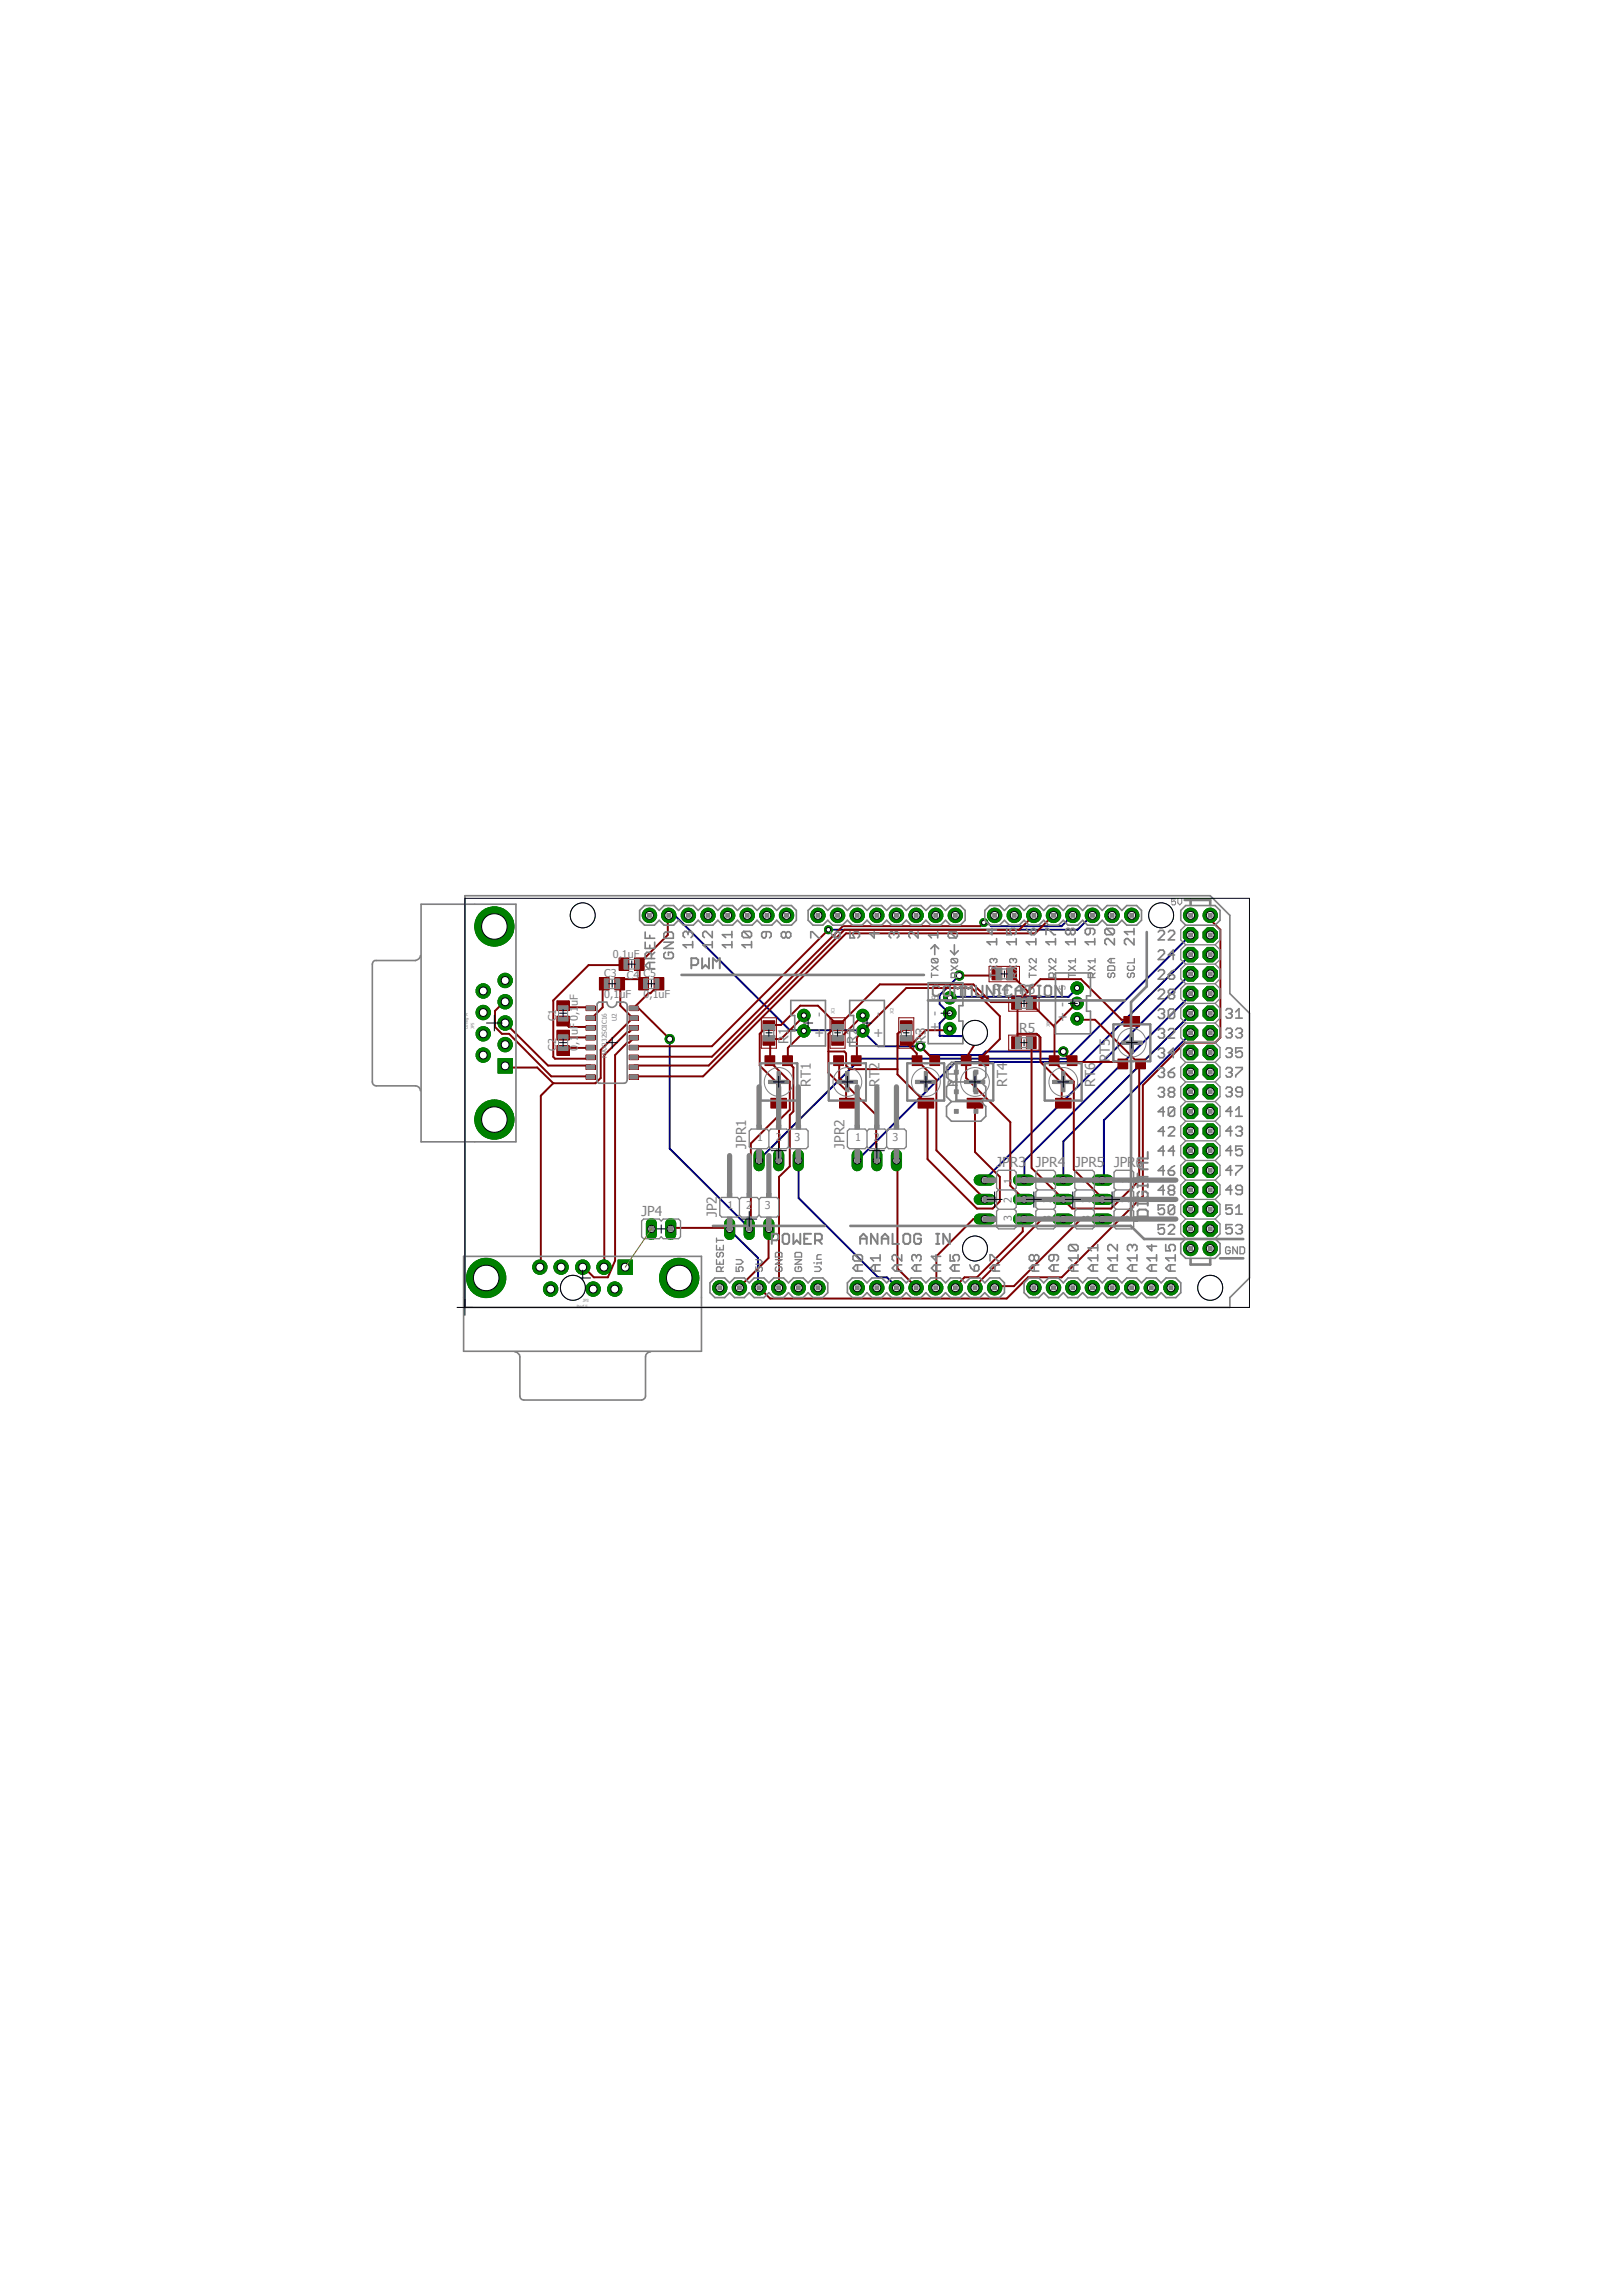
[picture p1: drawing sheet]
<svg xmlns="http://www.w3.org/2000/svg" width="210mm" height="297mm" viewBox="0 0 210 297" stroke-linecap="round" stroke-linejoin="round" font-family="sans-serif">
<defs><g id="words">
<g font-size="1.8" fill="#808080">
<text x="106.6" y="131.6" transform="rotate(-90 106.6 131.6)">-</text>
<text x="114.2" y="131.6" transform="rotate(-90 114.2 131.6)">-</text>
<text x="128.5" y="128.5">R4</text>
<text x="131.9" y="128.5">R6</text>
<text x="102" y="135" transform="rotate(-90 102 135)">R1</text>
<text x="106.6" y="134.3" transform="rotate(-90 106.6 134.3)">+</text>
<text x="110.9" y="135" transform="rotate(-90 110.9 135)">R2</text>
<text x="114.2" y="134.3" transform="rotate(-90 114.2 134.3)">+</text>
<text x="119.8" y="135" transform="rotate(-90 119.8 135)">R3</text>
<text x="121.6" y="133.5" transform="rotate(-90 121.6 133.5)">+ -</text>
<text x="131.9" y="133.6">R5</text>
<text x="138.1" y="132.2" transform="rotate(-90 138.1 132.2)">+ -</text>
<text x="143.6" y="137.4" transform="rotate(-90 143.6 137.4)">RT5</text>
<text x="104.9" y="140.5" transform="rotate(-90 104.9 140.5)">RT1</text>
<text x="113.8" y="140.5" transform="rotate(-90 113.8 140.5)">RT2</text>
<text x="124" y="140.5" transform="rotate(-90 124 140.5)">RT3</text>
<text x="130.3" y="140.5" transform="rotate(-90 130.3 140.5)">RT4</text>
<text x="141.7" y="140.5" transform="rotate(-90 141.7 140.5)">RT6</text>
<text x="96.6" y="148.6" transform="rotate(-90 96.6 148.6)">JPR1</text>
<text x="109.3" y="148.6" transform="rotate(-90 109.3 148.6)">JPR2</text>
<text x="128.9" y="151">JPR3</text>
<text x="134" y="151">JPR4</text>
<text x="139.1" y="151">JPR5</text>
<text x="144.1" y="151">JPR6</text>
<text x="83" y="157.3">JP4</text>
<text x="92.8" y="157.4" transform="rotate(-90 92.8 157.4)">JP2</text>
</g>
<g font-size="1.4" fill="#808080">
<text x="79.3" y="123.9">0,1uF</text>
<text x="78.2" y="126.4">C3</text>
<text x="78.2" y="129.2">0,1uF</text>
<text x="81.1" y="126.6">C4 C5</text>
<text x="83.3" y="129.2">0,1uF</text>
<text x="72" y="135.9" transform="rotate(-90 72 135.9)">C2</text>
<text x="72" y="132.1" transform="rotate(-90 72 132.1)">C1</text>
<text x="74.8" y="135.9" transform="rotate(-90 74.8 135.9)">0,1uF</text>
<text x="74.8" y="132.1" transform="rotate(-90 74.8 132.1)">0,1uF</text>
<text x="98" y="147.6">1</text>
<text x="100.4" y="147.6">2</text>
<text x="102.8" y="147.6">3</text>
<text x="110.7" y="147.6">1</text>
<text x="113.1" y="147.6">2</text>
<text x="115.5" y="147.6">3</text>
<text x="130.9" y="155.6" transform="rotate(-90 130.9 155.6)">2</text>
<text x="130.9" y="153.2" transform="rotate(-90 130.9 153.2)">1</text>
<text x="136" y="155.6" transform="rotate(-90 136 155.6)">2</text>
<text x="136" y="153.2" transform="rotate(-90 136 153.2)">1</text>
<text x="141.1" y="155.6" transform="rotate(-90 141.1 155.6)">2</text>
<text x="141.1" y="153.2" transform="rotate(-90 141.1 153.2)">1</text>
<text x="146.1" y="155.6" transform="rotate(-90 146.1 155.6)">2</text>
<text x="146.1" y="153.2" transform="rotate(-90 146.1 153.2)">1</text>
<text x="94.1" y="156.4">1</text>
<text x="96.6" y="156.4">2</text>
<text x="99" y="156.4">3</text>
<text x="130.9" y="157.9" transform="rotate(-90 130.9 157.9)">3</text>
<text x="136" y="157.9" transform="rotate(-90 136 157.9)">3</text>
<text x="141.1" y="157.9" transform="rotate(-90 141.1 157.9)">3</text>
<text x="146.1" y="157.9" transform="rotate(-90 146.1 157.9)">3</text>
</g>
<g font-size="1.1" fill="#808080">
<text x="121.4" y="129.4" transform="rotate(-90 121.4 129.4)">S</text>
<text x="137.9" y="128.1" transform="rotate(-90 137.9 128.1)">S</text>
</g>
<g font-size=".8" fill="#808080">
<text x="78.5" y="136.9" transform="rotate(-90 78.5 136.9)">MAX232SOIC16</text>
<text x="79.8" y="132.1" transform="rotate(-90 79.8 132.1)">U2</text>
</g>
<g font-size=".6" fill="#808080">
<text x="108" y="131.2" transform="rotate(-90 108 131.2)">JC1</text>
<text x="115.6" y="131.2" transform="rotate(-90 115.6 131.2)">JC2</text>
<text x="60.5" y="133.1" transform="rotate(-90 60.5 133.1)">config M</text>
<text x="61.3" y="133.1" transform="rotate(-90 61.3 133.1)">JP5</text>
<text x="119.3" y="134.1" transform="rotate(-90 119.3 134.1)">JP1</text>
<text x="135.8" y="132.8" transform="rotate(-90 135.8 132.8)">JP6</text>
<text x="74.6" y="169.2">Perf F</text>
<text x="75.4" y="168.4">JP3</text>
</g>
</g></defs>
<path d="M48 115.7l113.8 65.6M161.8 115.7l-113.8 65.6" fill="none" stroke="#fff" stroke-width=".13"/>
<g fill="none" stroke="#000080" stroke-width=".25">
<path d="M86.5 118.4h.8l14.9 14.9h1.8h.2h7.3l2.1 2h5.5l1.1 1.2h6.9l.5-.5h10M138.8 118.4l-1.4 1.4h-9.2l-.4-.5h-.5M141.4 118.4l-2 1.9h-32.2M86.7 134.4v14.2l10.2 10.2v.2M124.1 126.2l-2.5 2.5v1.2l1.3 1.2-1.3 1.3v1.6l5.2 .1M139.4 127.8l-1.1 1.1h-15.3l-.1 .2M154.1 120.9l-16.1 16h-26.7l-13.1 13.2M154.1 128.5v.2l-21.6 21.5v2.5M154.1 131.1v.1l-16.5 16.5v5M154.1 133.6v.1l-11.3 11.2v7.5l-.2 .3M154.1 123.5l-14 13.9h-16.4l-12.8 12.7M154.1 126l-26.7 26.7"/>
<path d="M94.4 159v.1l3.7 3.6v3.7l.1 .2M103.3 150.1v4.9l10.3 10.2h1.2l1.1 1.2 .1 .2"/>
</g>
<circle cx="104" cy="131.4" r=".8" fill="#008000"/>
<circle cx="104" cy="131.4" r=".8" fill="none" stroke="#008000" stroke-width=".13"/>
<circle cx="104" cy="131.4" r=".33" fill="#fff"/>
<circle cx="104" cy="131.4" r=".33" fill="none" stroke="#000" stroke-width=".13"/>
<circle cx="104" cy="133.4" r=".8" fill="#008000"/>
<circle cx="104" cy="133.4" r=".8" fill="none" stroke="#008000" stroke-width=".13"/>
<circle cx="104" cy="133.4" r=".33" fill="#fff"/>
<circle cx="104" cy="133.3" r=".33" fill="none" stroke="#000" stroke-width=".13"/>
<circle cx="111.6" cy="131.4" r=".8" fill="#008000"/>
<circle cx="111.6" cy="131.4" r=".8" fill="none" stroke="#008000" stroke-width=".13"/>
<circle cx="111.6" cy="131.4" r=".33" fill="#fff"/>
<circle cx="111.6" cy="131.4" r=".33" fill="none" stroke="#000" stroke-width=".13"/>
<circle cx="111.6" cy="133.4" r=".8" fill="#008000"/>
<circle cx="111.6" cy="133.4" r=".8" fill="none" stroke="#008000" stroke-width=".13"/>
<circle cx="111.6" cy="133.4" r=".33" fill="#fff"/>
<circle cx="111.6" cy="133.3" r=".33" fill="none" stroke="#000" stroke-width=".13"/>
<circle cx="122.9" cy="133.1" r=".8" fill="#008000"/>
<circle cx="122.9" cy="133.1" r=".8" fill="none" stroke="#008000" stroke-width=".13"/>
<circle cx="122.9" cy="133.1" r=".33" fill="#fff"/>
<circle cx="122.9" cy="133.1" r=".33" fill="none" stroke="#000" stroke-width=".13"/>
<circle cx="122.9" cy="131.1" r=".8" fill="#008000"/>
<circle cx="122.9" cy="131.1" r=".8" fill="none" stroke="#008000" stroke-width=".13"/>
<circle cx="122.9" cy="131.1" r=".33" fill="#fff"/>
<circle cx="122.9" cy="131.1" r=".33" fill="none" stroke="#000" stroke-width=".13"/>
<circle cx="122.9" cy="129.1" r=".8" fill="#008000"/>
<circle cx="122.9" cy="129.1" r=".8" fill="none" stroke="#008000" stroke-width=".13"/>
<circle cx="122.9" cy="129.1" r=".33" fill="#fff"/>
<circle cx="122.9" cy="129.1" r=".33" fill="none" stroke="#000" stroke-width=".13"/>
<path d="M94.4 158.3v1.4" fill="none" stroke="#008000" stroke-width="1.4"/>
<circle cx="94.4" cy="159" r=".46" fill="#fff"/>
<circle cx="94.4" cy="159" r=".46" fill="none" stroke="#000" stroke-width=".13"/>
<path d="M96.9 158.3v1.4" fill="none" stroke="#008000" stroke-width="1.4"/>
<circle cx="96.9" cy="159" r=".46" fill="#fff"/>
<circle cx="96.9" cy="159" r=".46" fill="none" stroke="#000" stroke-width=".13"/>
<path d="M99.5 158.3v1.4" fill="none" stroke="#008000" stroke-width="1.4"/>
<circle cx="99.5" cy="159" r=".46" fill="#fff"/>
<circle cx="99.5" cy="159" r=".46" fill="none" stroke="#000" stroke-width=".13"/>
<path d="M80 163h1.8v1.8h-1.8z" fill-rule="evenodd" fill="#008000"/>
<path d="M80 163h1.8v1.8h-1.8z" fill="none" stroke="#008000" stroke-width=".13"/>
<circle cx="80.9" cy="163.9" r=".51" fill="#fff"/>
<circle cx="80.9" cy="163.9" r=".51" fill="none" stroke="#000" stroke-width=".13"/>
<circle cx="78.1" cy="163.9" r=".93" fill="#008000"/>
<circle cx="78.1" cy="163.9" r=".93" fill="none" stroke="#008000" stroke-width=".13"/>
<circle cx="78.1" cy="163.9" r=".51" fill="#fff"/>
<circle cx="78.1" cy="163.9" r=".51" fill="none" stroke="#000" stroke-width=".13"/>
<circle cx="75.4" cy="163.9" r=".93" fill="#008000"/>
<circle cx="75.4" cy="163.9" r=".93" fill="none" stroke="#008000" stroke-width=".13"/>
<circle cx="75.4" cy="163.9" r=".51" fill="#fff"/>
<circle cx="75.4" cy="163.9" r=".51" fill="none" stroke="#000" stroke-width=".13"/>
<circle cx="72.6" cy="163.9" r=".93" fill="#008000"/>
<circle cx="72.6" cy="163.9" r=".93" fill="none" stroke="#008000" stroke-width=".13"/>
<circle cx="72.6" cy="163.9" r=".51" fill="#fff"/>
<circle cx="72.6" cy="163.9" r=".51" fill="none" stroke="#000" stroke-width=".13"/>
<circle cx="69.9" cy="163.9" r=".93" fill="#008000"/>
<circle cx="69.9" cy="163.9" r=".93" fill="none" stroke="#008000" stroke-width=".13"/>
<circle cx="69.8" cy="163.9" r=".51" fill="#fff"/>
<circle cx="69.8" cy="163.9" r=".51" fill="none" stroke="#000" stroke-width=".13"/>
<circle cx="79.5" cy="166.8" r=".93" fill="#008000"/>
<circle cx="79.5" cy="166.8" r=".93" fill="none" stroke="#008000" stroke-width=".13"/>
<circle cx="79.5" cy="166.8" r=".51" fill="#fff"/>
<circle cx="79.5" cy="166.8" r=".51" fill="none" stroke="#000" stroke-width=".13"/>
<circle cx="76.8" cy="166.8" r=".93" fill="#008000"/>
<circle cx="76.8" cy="166.8" r=".93" fill="none" stroke="#008000" stroke-width=".13"/>
<circle cx="76.7" cy="166.8" r=".51" fill="#fff"/>
<circle cx="76.7" cy="166.8" r=".51" fill="none" stroke="#000" stroke-width=".13"/>
<circle cx="74" cy="166.8" r=".93" fill="#008000"/>
<circle cx="74" cy="166.8" r=".93" fill="none" stroke="#008000" stroke-width=".13"/>
<circle cx="74" cy="166.8" r=".51" fill="#fff"/>
<circle cx="74" cy="166.8" r=".51" fill="none" stroke="#000" stroke-width=".13"/>
<circle cx="71.2" cy="166.8" r=".93" fill="#008000"/>
<circle cx="71.2" cy="166.8" r=".93" fill="none" stroke="#008000" stroke-width=".13"/>
<circle cx="71.2" cy="166.8" r=".51" fill="#fff"/>
<circle cx="71.2" cy="166.8" r=".51" fill="none" stroke="#000" stroke-width=".13"/>
<circle cx="87.9" cy="165.3" r="2.54" fill="#008000"/>
<circle cx="87.9" cy="165.3" r="2.54" fill="none" stroke="#008000" stroke-width=".13"/>
<circle cx="87.9" cy="165.3" r="1.66" fill="#fff"/>
<circle cx="87.9" cy="165.3" r="1.66" fill="none" stroke="#000" stroke-width=".13"/>
<circle cx="62.9" cy="165.3" r="2.54" fill="#008000"/>
<circle cx="62.9" cy="165.3" r="2.54" fill="none" stroke="#008000" stroke-width=".13"/>
<circle cx="62.9" cy="165.3" r="1.66" fill="#fff"/>
<circle cx="62.9" cy="165.3" r="1.66" fill="none" stroke="#000" stroke-width=".13"/>
<path d="M84.3 158.3v1.4" fill="none" stroke="#008000" stroke-width="1.4"/>
<circle cx="84.3" cy="159" r=".46" fill="#fff"/>
<circle cx="84.3" cy="159" r=".46" fill="none" stroke="#000" stroke-width=".13"/>
<path d="M86.8 158.3v1.4" fill="none" stroke="#008000" stroke-width="1.4"/>
<circle cx="86.8" cy="159" r=".46" fill="#fff"/>
<circle cx="86.8" cy="159" r=".46" fill="none" stroke="#000" stroke-width=".13"/>
<path d="M64.4 136.9h1.9v1.9h-1.9z" fill-rule="evenodd" fill="#008000"/>
<path d="M64.4 136.9h1.9v1.9h-1.9z" fill="none" stroke="#008000" stroke-width=".13"/>
<circle cx="65.4" cy="137.9" r=".51" fill="#fff"/>
<circle cx="65.4" cy="137.9" r=".51" fill="none" stroke="#000" stroke-width=".13"/>
<circle cx="65.4" cy="135.1" r=".93" fill="#008000"/>
<circle cx="65.4" cy="135.1" r=".93" fill="none" stroke="#008000" stroke-width=".13"/>
<circle cx="65.4" cy="135.1" r=".51" fill="#fff"/>
<circle cx="65.4" cy="135.1" r=".51" fill="none" stroke="#000" stroke-width=".13"/>
<circle cx="65.4" cy="132.3" r=".93" fill="#008000"/>
<circle cx="65.4" cy="132.3" r=".93" fill="none" stroke="#008000" stroke-width=".13"/>
<circle cx="65.4" cy="132.3" r=".51" fill="#fff"/>
<circle cx="65.4" cy="132.3" r=".51" fill="none" stroke="#000" stroke-width=".13"/>
<circle cx="65.4" cy="129.6" r=".93" fill="#008000"/>
<circle cx="65.4" cy="129.6" r=".93" fill="none" stroke="#008000" stroke-width=".13"/>
<circle cx="65.4" cy="129.6" r=".51" fill="#fff"/>
<circle cx="65.4" cy="129.6" r=".51" fill="none" stroke="#000" stroke-width=".13"/>
<circle cx="65.4" cy="126.8" r=".93" fill="#008000"/>
<circle cx="65.4" cy="126.8" r=".93" fill="none" stroke="#008000" stroke-width=".13"/>
<circle cx="65.4" cy="126.8" r=".51" fill="#fff"/>
<circle cx="65.4" cy="126.8" r=".51" fill="none" stroke="#000" stroke-width=".13"/>
<circle cx="62.5" cy="136.5" r=".93" fill="#008000"/>
<circle cx="62.5" cy="136.5" r=".93" fill="none" stroke="#008000" stroke-width=".13"/>
<circle cx="62.5" cy="136.5" r=".51" fill="#fff"/>
<circle cx="62.5" cy="136.5" r=".51" fill="none" stroke="#000" stroke-width=".13"/>
<circle cx="62.5" cy="133.7" r=".93" fill="#008000"/>
<circle cx="62.5" cy="133.7" r=".93" fill="none" stroke="#008000" stroke-width=".13"/>
<circle cx="62.5" cy="133.7" r=".51" fill="#fff"/>
<circle cx="62.5" cy="133.7" r=".51" fill="none" stroke="#000" stroke-width=".13"/>
<circle cx="62.5" cy="131" r=".93" fill="#008000"/>
<circle cx="62.5" cy="131" r=".93" fill="none" stroke="#008000" stroke-width=".13"/>
<circle cx="62.5" cy="131" r=".51" fill="#fff"/>
<circle cx="62.5" cy="131" r=".51" fill="none" stroke="#000" stroke-width=".13"/>
<circle cx="62.5" cy="128.2" r=".93" fill="#008000"/>
<circle cx="62.5" cy="128.2" r=".93" fill="none" stroke="#008000" stroke-width=".13"/>
<circle cx="62.5" cy="128.2" r=".51" fill="#fff"/>
<circle cx="62.5" cy="128.2" r=".51" fill="none" stroke="#000" stroke-width=".13"/>
<circle cx="64" cy="144.8" r="2.54" fill="#008000"/>
<circle cx="64" cy="144.8" r="2.54" fill="none" stroke="#008000" stroke-width=".13"/>
<circle cx="64" cy="144.8" r="1.66" fill="#fff"/>
<circle cx="64" cy="144.8" r="1.66" fill="none" stroke="#000" stroke-width=".13"/>
<circle cx="64" cy="119.8" r="2.54" fill="#008000"/>
<circle cx="64" cy="119.8" r="2.54" fill="none" stroke="#008000" stroke-width=".13"/>
<circle cx="64" cy="119.8" r="1.66" fill="#fff"/>
<circle cx="64" cy="119.8" r="1.66" fill="none" stroke="#000" stroke-width=".13"/>
<circle cx="139.4" cy="131.8" r=".8" fill="#008000"/>
<circle cx="139.4" cy="131.8" r=".8" fill="none" stroke="#008000" stroke-width=".13"/>
<circle cx="139.4" cy="131.8" r=".33" fill="#fff"/>
<circle cx="139.4" cy="131.8" r=".33" fill="none" stroke="#000" stroke-width=".13"/>
<circle cx="139.4" cy="129.8" r=".8" fill="#008000"/>
<circle cx="139.4" cy="129.8" r=".8" fill="none" stroke="#008000" stroke-width=".13"/>
<circle cx="139.4" cy="129.8" r=".33" fill="#fff"/>
<circle cx="139.4" cy="129.8" r=".33" fill="none" stroke="#000" stroke-width=".13"/>
<circle cx="139.4" cy="127.8" r=".8" fill="#008000"/>
<circle cx="139.4" cy="127.8" r=".8" fill="none" stroke="#008000" stroke-width=".13"/>
<circle cx="139.4" cy="127.8" r=".33" fill="#fff"/>
<circle cx="139.4" cy="127.8" r=".33" fill="none" stroke="#000" stroke-width=".13"/>
<path d="M98.2 149.4v1.4" fill="none" stroke="#008000" stroke-width="1.4"/>
<circle cx="98.2" cy="150.1" r=".46" fill="#fff"/>
<circle cx="98.2" cy="150.1" r=".46" fill="none" stroke="#000" stroke-width=".13"/>
<path d="M100.8 149.4v1.4" fill="none" stroke="#008000" stroke-width="1.4"/>
<circle cx="100.8" cy="150.1" r=".46" fill="#fff"/>
<circle cx="100.8" cy="150.1" r=".46" fill="none" stroke="#000" stroke-width=".13"/>
<path d="M103.3 149.4v1.4" fill="none" stroke="#008000" stroke-width="1.4"/>
<circle cx="103.3" cy="150.1" r=".46" fill="#fff"/>
<circle cx="103.3" cy="150.1" r=".46" fill="none" stroke="#000" stroke-width=".13"/>
<path d="M110.9 149.4v1.4" fill="none" stroke="#008000" stroke-width="1.4"/>
<circle cx="110.9" cy="150.1" r=".46" fill="#fff"/>
<circle cx="110.9" cy="150.1" r=".46" fill="none" stroke="#000" stroke-width=".13"/>
<path d="M113.5 149.4v1.4" fill="none" stroke="#008000" stroke-width="1.4"/>
<circle cx="113.5" cy="150.1" r=".46" fill="#fff"/>
<circle cx="113.5" cy="150.1" r=".46" fill="none" stroke="#000" stroke-width=".13"/>
<path d="M116 149.4v1.4" fill="none" stroke="#008000" stroke-width="1.4"/>
<circle cx="116" cy="150.1" r=".46" fill="#fff"/>
<circle cx="116" cy="150.1" r=".46" fill="none" stroke="#000" stroke-width=".13"/>
<path d="M126.7 152.7h1.4" fill="none" stroke="#008000" stroke-width="1.4"/>
<circle cx="127.4" cy="152.7" r=".46" fill="#fff"/>
<circle cx="127.4" cy="152.7" r=".46" fill="none" stroke="#000" stroke-width=".13"/>
<path d="M126.7 155.2h1.4" fill="none" stroke="#008000" stroke-width="1.4"/>
<circle cx="127.4" cy="155.2" r=".46" fill="#fff"/>
<circle cx="127.4" cy="155.2" r=".46" fill="none" stroke="#000" stroke-width=".13"/>
<path d="M126.7 157.7h1.4" fill="none" stroke="#008000" stroke-width="1.4"/>
<circle cx="127.4" cy="157.7" r=".46" fill="#fff"/>
<circle cx="127.4" cy="157.7" r=".46" fill="none" stroke="#000" stroke-width=".13"/>
<path d="M131.8 152.7h1.4" fill="none" stroke="#008000" stroke-width="1.4"/>
<circle cx="132.5" cy="152.7" r=".46" fill="#fff"/>
<circle cx="132.5" cy="152.7" r=".46" fill="none" stroke="#000" stroke-width=".13"/>
<path d="M131.8 155.2h1.4" fill="none" stroke="#008000" stroke-width="1.4"/>
<circle cx="132.5" cy="155.2" r=".46" fill="#fff"/>
<circle cx="132.5" cy="155.2" r=".46" fill="none" stroke="#000" stroke-width=".13"/>
<path d="M131.8 157.7h1.4" fill="none" stroke="#008000" stroke-width="1.4"/>
<circle cx="132.5" cy="157.7" r=".46" fill="#fff"/>
<circle cx="132.5" cy="157.7" r=".46" fill="none" stroke="#000" stroke-width=".13"/>
<path d="M136.9 152.7h1.4" fill="none" stroke="#008000" stroke-width="1.4"/>
<circle cx="137.6" cy="152.7" r=".46" fill="#fff"/>
<circle cx="137.6" cy="152.7" r=".46" fill="none" stroke="#000" stroke-width=".13"/>
<path d="M136.9 155.2h1.4" fill="none" stroke="#008000" stroke-width="1.4"/>
<circle cx="137.6" cy="155.2" r=".46" fill="#fff"/>
<circle cx="137.6" cy="155.2" r=".46" fill="none" stroke="#000" stroke-width=".13"/>
<path d="M136.9 157.7h1.4" fill="none" stroke="#008000" stroke-width="1.4"/>
<circle cx="137.6" cy="157.7" r=".46" fill="#fff"/>
<circle cx="137.6" cy="157.7" r=".46" fill="none" stroke="#000" stroke-width=".13"/>
<path d="M141.9 152.7h1.4" fill="none" stroke="#008000" stroke-width="1.4"/>
<circle cx="142.6" cy="152.7" r=".46" fill="#fff"/>
<circle cx="142.6" cy="152.7" r=".46" fill="none" stroke="#000" stroke-width=".13"/>
<path d="M141.9 155.2h1.4" fill="none" stroke="#008000" stroke-width="1.4"/>
<circle cx="142.6" cy="155.2" r=".46" fill="#fff"/>
<circle cx="142.6" cy="155.2" r=".46" fill="none" stroke="#000" stroke-width=".13"/>
<path d="M141.9 157.7h1.4" fill="none" stroke="#008000" stroke-width="1.4"/>
<circle cx="142.6" cy="157.7" r=".46" fill="#fff"/>
<circle cx="142.6" cy="157.7" r=".46" fill="none" stroke="#000" stroke-width=".13"/>
<circle cx="136.3" cy="166.6" r=".93" fill="#008000"/>
<circle cx="136.3" cy="166.6" r=".93" fill="none" stroke="#008000" stroke-width=".13"/>
<circle cx="136.3" cy="166.6" r=".51" fill="#fff"/>
<circle cx="136.3" cy="166.6" r=".51" fill="none" stroke="#000" stroke-width=".13"/>
<circle cx="138.8" cy="166.6" r=".93" fill="#008000"/>
<circle cx="138.8" cy="166.6" r=".93" fill="none" stroke="#008000" stroke-width=".13"/>
<circle cx="138.8" cy="166.6" r=".51" fill="#fff"/>
<circle cx="138.8" cy="166.6" r=".51" fill="none" stroke="#000" stroke-width=".13"/>
<circle cx="141.4" cy="166.6" r=".93" fill="#008000"/>
<circle cx="141.4" cy="166.6" r=".93" fill="none" stroke="#008000" stroke-width=".13"/>
<circle cx="141.3" cy="166.6" r=".51" fill="#fff"/>
<circle cx="141.3" cy="166.6" r=".51" fill="none" stroke="#000" stroke-width=".13"/>
<circle cx="143.9" cy="166.6" r=".93" fill="#008000"/>
<circle cx="143.9" cy="166.6" r=".93" fill="none" stroke="#008000" stroke-width=".13"/>
<circle cx="143.9" cy="166.6" r=".51" fill="#fff"/>
<circle cx="143.9" cy="166.6" r=".51" fill="none" stroke="#000" stroke-width=".13"/>
<circle cx="146.4" cy="166.6" r=".93" fill="#008000"/>
<circle cx="146.4" cy="166.6" r=".93" fill="none" stroke="#008000" stroke-width=".13"/>
<circle cx="146.4" cy="166.6" r=".51" fill="#fff"/>
<circle cx="146.4" cy="166.6" r=".51" fill="none" stroke="#000" stroke-width=".13"/>
<circle cx="149" cy="166.6" r=".93" fill="#008000"/>
<circle cx="149" cy="166.6" r=".93" fill="none" stroke="#008000" stroke-width=".13"/>
<circle cx="149" cy="166.6" r=".51" fill="#fff"/>
<circle cx="149" cy="166.6" r=".51" fill="none" stroke="#000" stroke-width=".13"/>
<circle cx="151.5" cy="166.6" r=".93" fill="#008000"/>
<circle cx="151.5" cy="166.6" r=".93" fill="none" stroke="#008000" stroke-width=".13"/>
<circle cx="151.5" cy="166.6" r=".51" fill="#fff"/>
<circle cx="151.5" cy="166.6" r=".51" fill="none" stroke="#000" stroke-width=".13"/>
<circle cx="133.8" cy="166.6" r=".93" fill="#008000"/>
<circle cx="133.8" cy="166.6" r=".93" fill="none" stroke="#008000" stroke-width=".13"/>
<circle cx="133.8" cy="166.6" r=".51" fill="#fff"/>
<circle cx="133.8" cy="166.6" r=".51" fill="none" stroke="#000" stroke-width=".13"/>
<circle cx="131.2" cy="118.4" r=".93" fill="#008000"/>
<circle cx="131.2" cy="118.4" r=".93" fill="none" stroke="#008000" stroke-width=".13"/>
<circle cx="131.2" cy="118.4" r=".51" fill="#fff"/>
<circle cx="131.2" cy="118.4" r=".51" fill="none" stroke="#000" stroke-width=".13"/>
<circle cx="133.8" cy="118.4" r=".93" fill="#008000"/>
<circle cx="133.8" cy="118.4" r=".93" fill="none" stroke="#008000" stroke-width=".13"/>
<circle cx="133.8" cy="118.4" r=".51" fill="#fff"/>
<circle cx="133.8" cy="118.4" r=".51" fill="none" stroke="#000" stroke-width=".13"/>
<circle cx="136.3" cy="118.4" r=".93" fill="#008000"/>
<circle cx="136.3" cy="118.4" r=".93" fill="none" stroke="#008000" stroke-width=".13"/>
<circle cx="136.3" cy="118.4" r=".51" fill="#fff"/>
<circle cx="136.3" cy="118.4" r=".51" fill="none" stroke="#000" stroke-width=".13"/>
<circle cx="138.8" cy="118.4" r=".93" fill="#008000"/>
<circle cx="138.8" cy="118.4" r=".93" fill="none" stroke="#008000" stroke-width=".13"/>
<circle cx="138.8" cy="118.4" r=".51" fill="#fff"/>
<circle cx="138.8" cy="118.4" r=".51" fill="none" stroke="#000" stroke-width=".13"/>
<circle cx="141.4" cy="118.4" r=".93" fill="#008000"/>
<circle cx="141.4" cy="118.4" r=".93" fill="none" stroke="#008000" stroke-width=".13"/>
<circle cx="141.3" cy="118.4" r=".51" fill="#fff"/>
<circle cx="141.3" cy="118.4" r=".51" fill="none" stroke="#000" stroke-width=".13"/>
<circle cx="143.9" cy="118.4" r=".93" fill="#008000"/>
<circle cx="143.9" cy="118.4" r=".93" fill="none" stroke="#008000" stroke-width=".13"/>
<circle cx="143.9" cy="118.4" r=".51" fill="#fff"/>
<circle cx="143.9" cy="118.4" r=".51" fill="none" stroke="#000" stroke-width=".13"/>
<circle cx="146.4" cy="118.4" r=".93" fill="#008000"/>
<circle cx="146.4" cy="118.4" r=".93" fill="none" stroke="#008000" stroke-width=".13"/>
<circle cx="146.4" cy="118.4" r=".51" fill="#fff"/>
<circle cx="146.4" cy="118.4" r=".51" fill="none" stroke="#000" stroke-width=".13"/>
<circle cx="128.7" cy="118.4" r=".93" fill="#008000"/>
<circle cx="128.7" cy="118.4" r=".93" fill="none" stroke="#008000" stroke-width=".13"/>
<circle cx="128.7" cy="118.4" r=".51" fill="#fff"/>
<circle cx="128.7" cy="118.4" r=".51" fill="none" stroke="#000" stroke-width=".13"/>
<circle cx="113.5" cy="166.6" r=".93" fill="#008000"/>
<circle cx="113.5" cy="166.6" r=".93" fill="none" stroke="#008000" stroke-width=".13"/>
<circle cx="113.4" cy="166.6" r=".51" fill="#fff"/>
<circle cx="113.4" cy="166.6" r=".51" fill="none" stroke="#000" stroke-width=".13"/>
<circle cx="116" cy="166.6" r=".93" fill="#008000"/>
<circle cx="116" cy="166.6" r=".93" fill="none" stroke="#008000" stroke-width=".13"/>
<circle cx="116" cy="166.6" r=".51" fill="#fff"/>
<circle cx="116" cy="166.6" r=".51" fill="none" stroke="#000" stroke-width=".13"/>
<circle cx="118.5" cy="166.6" r=".93" fill="#008000"/>
<circle cx="118.5" cy="166.6" r=".93" fill="none" stroke="#008000" stroke-width=".13"/>
<circle cx="118.5" cy="166.6" r=".51" fill="#fff"/>
<circle cx="118.5" cy="166.6" r=".51" fill="none" stroke="#000" stroke-width=".13"/>
<circle cx="121.1" cy="166.6" r=".93" fill="#008000"/>
<circle cx="121.1" cy="166.6" r=".93" fill="none" stroke="#008000" stroke-width=".13"/>
<circle cx="121.1" cy="166.6" r=".51" fill="#fff"/>
<circle cx="121.1" cy="166.6" r=".51" fill="none" stroke="#000" stroke-width=".13"/>
<circle cx="123.6" cy="166.6" r=".93" fill="#008000"/>
<circle cx="123.6" cy="166.6" r=".93" fill="none" stroke="#008000" stroke-width=".13"/>
<circle cx="123.6" cy="166.6" r=".51" fill="#fff"/>
<circle cx="123.6" cy="166.6" r=".51" fill="none" stroke="#000" stroke-width=".13"/>
<circle cx="126.2" cy="166.6" r=".93" fill="#008000"/>
<circle cx="126.2" cy="166.6" r=".93" fill="none" stroke="#008000" stroke-width=".13"/>
<circle cx="126.1" cy="166.6" r=".51" fill="#fff"/>
<circle cx="126.1" cy="166.6" r=".51" fill="none" stroke="#000" stroke-width=".13"/>
<circle cx="128.7" cy="166.6" r=".93" fill="#008000"/>
<circle cx="128.7" cy="166.6" r=".93" fill="none" stroke="#008000" stroke-width=".13"/>
<circle cx="128.7" cy="166.6" r=".51" fill="#fff"/>
<circle cx="128.7" cy="166.6" r=".51" fill="none" stroke="#000" stroke-width=".13"/>
<circle cx="110.9" cy="166.6" r=".93" fill="#008000"/>
<circle cx="110.9" cy="166.6" r=".93" fill="none" stroke="#008000" stroke-width=".13"/>
<circle cx="110.9" cy="166.6" r=".51" fill="#fff"/>
<circle cx="110.9" cy="166.6" r=".51" fill="none" stroke="#000" stroke-width=".13"/>
<circle cx="108.4" cy="118.4" r=".93" fill="#008000"/>
<circle cx="108.4" cy="118.4" r=".93" fill="none" stroke="#008000" stroke-width=".13"/>
<circle cx="108.4" cy="118.4" r=".51" fill="#fff"/>
<circle cx="108.4" cy="118.4" r=".51" fill="none" stroke="#000" stroke-width=".13"/>
<circle cx="110.9" cy="118.4" r=".93" fill="#008000"/>
<circle cx="110.9" cy="118.4" r=".93" fill="none" stroke="#008000" stroke-width=".13"/>
<circle cx="110.9" cy="118.4" r=".51" fill="#fff"/>
<circle cx="110.9" cy="118.4" r=".51" fill="none" stroke="#000" stroke-width=".13"/>
<circle cx="113.5" cy="118.4" r=".93" fill="#008000"/>
<circle cx="113.5" cy="118.4" r=".93" fill="none" stroke="#008000" stroke-width=".13"/>
<circle cx="113.4" cy="118.4" r=".51" fill="#fff"/>
<circle cx="113.4" cy="118.4" r=".51" fill="none" stroke="#000" stroke-width=".13"/>
<circle cx="116" cy="118.4" r=".93" fill="#008000"/>
<circle cx="116" cy="118.4" r=".93" fill="none" stroke="#008000" stroke-width=".13"/>
<circle cx="116" cy="118.4" r=".51" fill="#fff"/>
<circle cx="116" cy="118.4" r=".51" fill="none" stroke="#000" stroke-width=".13"/>
<circle cx="118.5" cy="118.4" r=".93" fill="#008000"/>
<circle cx="118.5" cy="118.4" r=".93" fill="none" stroke="#008000" stroke-width=".13"/>
<circle cx="118.5" cy="118.4" r=".51" fill="#fff"/>
<circle cx="118.5" cy="118.4" r=".51" fill="none" stroke="#000" stroke-width=".13"/>
<circle cx="121.1" cy="118.4" r=".93" fill="#008000"/>
<circle cx="121.1" cy="118.4" r=".93" fill="none" stroke="#008000" stroke-width=".13"/>
<circle cx="121.1" cy="118.4" r=".51" fill="#fff"/>
<circle cx="121.1" cy="118.4" r=".51" fill="none" stroke="#000" stroke-width=".13"/>
<circle cx="123.6" cy="118.4" r=".93" fill="#008000"/>
<circle cx="123.6" cy="118.4" r=".93" fill="none" stroke="#008000" stroke-width=".13"/>
<circle cx="123.6" cy="118.4" r=".51" fill="#fff"/>
<circle cx="123.6" cy="118.4" r=".51" fill="none" stroke="#000" stroke-width=".13"/>
<circle cx="105.8" cy="118.4" r=".93" fill="#008000"/>
<circle cx="105.8" cy="118.4" r=".93" fill="none" stroke="#008000" stroke-width=".13"/>
<circle cx="105.8" cy="118.4" r=".51" fill="#fff"/>
<circle cx="105.8" cy="118.4" r=".51" fill="none" stroke="#000" stroke-width=".13"/>
<circle cx="86.5" cy="118.4" r=".93" fill="#008000"/>
<circle cx="86.5" cy="118.4" r=".93" fill="none" stroke="#008000" stroke-width=".13"/>
<circle cx="86.5" cy="118.4" r=".51" fill="#fff"/>
<circle cx="86.5" cy="118.4" r=".51" fill="none" stroke="#000" stroke-width=".13"/>
<circle cx="89.1" cy="118.4" r=".93" fill="#008000"/>
<circle cx="89.1" cy="118.4" r=".93" fill="none" stroke="#008000" stroke-width=".13"/>
<circle cx="89.1" cy="118.4" r=".51" fill="#fff"/>
<circle cx="89.1" cy="118.4" r=".51" fill="none" stroke="#000" stroke-width=".13"/>
<circle cx="91.6" cy="118.4" r=".93" fill="#008000"/>
<circle cx="91.6" cy="118.4" r=".93" fill="none" stroke="#008000" stroke-width=".13"/>
<circle cx="91.6" cy="118.4" r=".51" fill="#fff"/>
<circle cx="91.6" cy="118.4" r=".51" fill="none" stroke="#000" stroke-width=".13"/>
<circle cx="94.2" cy="118.4" r=".93" fill="#008000"/>
<circle cx="94.2" cy="118.4" r=".93" fill="none" stroke="#008000" stroke-width=".13"/>
<circle cx="94.1" cy="118.4" r=".51" fill="#fff"/>
<circle cx="94.1" cy="118.4" r=".51" fill="none" stroke="#000" stroke-width=".13"/>
<circle cx="96.7" cy="118.4" r=".93" fill="#008000"/>
<circle cx="96.7" cy="118.4" r=".93" fill="none" stroke="#008000" stroke-width=".13"/>
<circle cx="96.7" cy="118.4" r=".51" fill="#fff"/>
<circle cx="96.7" cy="118.4" r=".51" fill="none" stroke="#000" stroke-width=".13"/>
<circle cx="99.2" cy="118.4" r=".93" fill="#008000"/>
<circle cx="99.2" cy="118.4" r=".93" fill="none" stroke="#008000" stroke-width=".13"/>
<circle cx="99.2" cy="118.4" r=".51" fill="#fff"/>
<circle cx="99.2" cy="118.4" r=".51" fill="none" stroke="#000" stroke-width=".13"/>
<circle cx="101.8" cy="118.4" r=".93" fill="#008000"/>
<circle cx="101.8" cy="118.4" r=".93" fill="none" stroke="#008000" stroke-width=".13"/>
<circle cx="101.8" cy="118.4" r=".51" fill="#fff"/>
<circle cx="101.8" cy="118.4" r=".51" fill="none" stroke="#000" stroke-width=".13"/>
<circle cx="84" cy="118.4" r=".93" fill="#008000"/>
<circle cx="84" cy="118.4" r=".93" fill="none" stroke="#008000" stroke-width=".13"/>
<circle cx="84" cy="118.4" r=".51" fill="#fff"/>
<circle cx="84" cy="118.4" r=".51" fill="none" stroke="#000" stroke-width=".13"/>
<circle cx="156.6" cy="138.7" r="1.01" fill="#008000"/>
<circle cx="156.6" cy="138.7" r="1.01" fill="none" stroke="#008000" stroke-width=".13"/>
<circle cx="156.6" cy="138.7" r=".51" fill="#fff"/>
<circle cx="156.6" cy="138.7" r=".51" fill="none" stroke="#000" stroke-width=".13"/>
<circle cx="154.1" cy="138.7" r="1.01" fill="#008000"/>
<circle cx="154.1" cy="138.7" r="1.01" fill="none" stroke="#008000" stroke-width=".13"/>
<circle cx="154" cy="138.7" r=".51" fill="#fff"/>
<circle cx="154" cy="138.7" r=".51" fill="none" stroke="#000" stroke-width=".13"/>
<circle cx="156.6" cy="136.1" r="1.01" fill="#008000"/>
<circle cx="156.6" cy="136.1" r="1.01" fill="none" stroke="#008000" stroke-width=".13"/>
<circle cx="156.6" cy="136.1" r=".51" fill="#fff"/>
<circle cx="156.6" cy="136.1" r=".51" fill="none" stroke="#000" stroke-width=".13"/>
<circle cx="154.1" cy="136.1" r="1.01" fill="#008000"/>
<circle cx="154.1" cy="136.1" r="1.01" fill="none" stroke="#008000" stroke-width=".13"/>
<circle cx="154" cy="136.1" r=".51" fill="#fff"/>
<circle cx="154" cy="136.1" r=".51" fill="none" stroke="#000" stroke-width=".13"/>
<circle cx="156.6" cy="133.6" r="1.01" fill="#008000"/>
<circle cx="156.6" cy="133.6" r="1.01" fill="none" stroke="#008000" stroke-width=".13"/>
<circle cx="156.6" cy="133.6" r=".51" fill="#fff"/>
<circle cx="156.6" cy="133.6" r=".51" fill="none" stroke="#000" stroke-width=".13"/>
<circle cx="154.1" cy="133.6" r="1.01" fill="#008000"/>
<circle cx="154.1" cy="133.6" r="1.01" fill="none" stroke="#008000" stroke-width=".13"/>
<circle cx="154" cy="133.6" r=".51" fill="#fff"/>
<circle cx="154" cy="133.6" r=".51" fill="none" stroke="#000" stroke-width=".13"/>
<circle cx="156.6" cy="131.1" r="1.01" fill="#008000"/>
<circle cx="156.6" cy="131.1" r="1.01" fill="none" stroke="#008000" stroke-width=".13"/>
<circle cx="156.6" cy="131.1" r=".51" fill="#fff"/>
<circle cx="156.6" cy="131.1" r=".51" fill="none" stroke="#000" stroke-width=".13"/>
<circle cx="154.1" cy="131.1" r="1.01" fill="#008000"/>
<circle cx="154.1" cy="131.1" r="1.01" fill="none" stroke="#008000" stroke-width=".13"/>
<circle cx="154" cy="131.1" r=".51" fill="#fff"/>
<circle cx="154" cy="131.1" r=".51" fill="none" stroke="#000" stroke-width=".13"/>
<circle cx="156.6" cy="128.5" r="1.01" fill="#008000"/>
<circle cx="156.6" cy="128.5" r="1.01" fill="none" stroke="#008000" stroke-width=".13"/>
<circle cx="156.6" cy="128.5" r=".51" fill="#fff"/>
<circle cx="156.6" cy="128.5" r=".51" fill="none" stroke="#000" stroke-width=".13"/>
<circle cx="154.1" cy="128.5" r="1.01" fill="#008000"/>
<circle cx="154.1" cy="128.5" r="1.01" fill="none" stroke="#008000" stroke-width=".13"/>
<circle cx="154" cy="128.5" r=".51" fill="#fff"/>
<circle cx="154" cy="128.5" r=".51" fill="none" stroke="#000" stroke-width=".13"/>
<circle cx="156.6" cy="126" r="1.01" fill="#008000"/>
<circle cx="156.6" cy="126" r="1.01" fill="none" stroke="#008000" stroke-width=".13"/>
<circle cx="156.6" cy="126" r=".51" fill="#fff"/>
<circle cx="156.6" cy="126" r=".51" fill="none" stroke="#000" stroke-width=".13"/>
<circle cx="154.1" cy="126" r="1.01" fill="#008000"/>
<circle cx="154.1" cy="126" r="1.01" fill="none" stroke="#008000" stroke-width=".13"/>
<circle cx="154" cy="126" r=".51" fill="#fff"/>
<circle cx="154" cy="126" r=".51" fill="none" stroke="#000" stroke-width=".13"/>
<circle cx="156.6" cy="123.5" r="1.01" fill="#008000"/>
<circle cx="156.6" cy="123.5" r="1.01" fill="none" stroke="#008000" stroke-width=".13"/>
<circle cx="156.6" cy="123.5" r=".51" fill="#fff"/>
<circle cx="156.6" cy="123.5" r=".51" fill="none" stroke="#000" stroke-width=".13"/>
<circle cx="154.1" cy="123.5" r="1.01" fill="#008000"/>
<circle cx="154.1" cy="123.5" r="1.01" fill="none" stroke="#008000" stroke-width=".13"/>
<circle cx="154" cy="123.5" r=".51" fill="#fff"/>
<circle cx="154" cy="123.5" r=".51" fill="none" stroke="#000" stroke-width=".13"/>
<circle cx="156.6" cy="120.9" r="1.01" fill="#008000"/>
<circle cx="156.6" cy="120.9" r="1.01" fill="none" stroke="#008000" stroke-width=".13"/>
<circle cx="156.6" cy="120.9" r=".51" fill="#fff"/>
<circle cx="156.6" cy="120.9" r=".51" fill="none" stroke="#000" stroke-width=".13"/>
<circle cx="154.1" cy="120.9" r="1.01" fill="#008000"/>
<circle cx="154.1" cy="120.9" r="1.01" fill="none" stroke="#008000" stroke-width=".13"/>
<circle cx="154" cy="120.9" r=".51" fill="#fff"/>
<circle cx="154" cy="120.9" r=".51" fill="none" stroke="#000" stroke-width=".13"/>
<circle cx="156.6" cy="159" r="1.01" fill="#008000"/>
<circle cx="156.6" cy="159" r="1.01" fill="none" stroke="#008000" stroke-width=".13"/>
<circle cx="156.6" cy="159" r=".51" fill="#fff"/>
<circle cx="156.6" cy="159" r=".51" fill="none" stroke="#000" stroke-width=".13"/>
<circle cx="154.1" cy="159" r="1.01" fill="#008000"/>
<circle cx="154.1" cy="159" r="1.01" fill="none" stroke="#008000" stroke-width=".13"/>
<circle cx="154" cy="159" r=".51" fill="#fff"/>
<circle cx="154" cy="159" r=".51" fill="none" stroke="#000" stroke-width=".13"/>
<circle cx="156.6" cy="156.4" r="1.01" fill="#008000"/>
<circle cx="156.6" cy="156.4" r="1.01" fill="none" stroke="#008000" stroke-width=".13"/>
<circle cx="156.6" cy="156.4" r=".51" fill="#fff"/>
<circle cx="156.6" cy="156.4" r=".51" fill="none" stroke="#000" stroke-width=".13"/>
<circle cx="154.1" cy="156.4" r="1.01" fill="#008000"/>
<circle cx="154.1" cy="156.4" r="1.01" fill="none" stroke="#008000" stroke-width=".13"/>
<circle cx="154" cy="156.4" r=".51" fill="#fff"/>
<circle cx="154" cy="156.4" r=".51" fill="none" stroke="#000" stroke-width=".13"/>
<circle cx="156.6" cy="153.9" r="1.01" fill="#008000"/>
<circle cx="156.6" cy="153.9" r="1.01" fill="none" stroke="#008000" stroke-width=".13"/>
<circle cx="156.6" cy="153.9" r=".51" fill="#fff"/>
<circle cx="156.6" cy="153.9" r=".51" fill="none" stroke="#000" stroke-width=".13"/>
<circle cx="154.1" cy="153.9" r="1.01" fill="#008000"/>
<circle cx="154.1" cy="153.9" r="1.01" fill="none" stroke="#008000" stroke-width=".13"/>
<circle cx="154" cy="153.9" r=".51" fill="#fff"/>
<circle cx="154" cy="153.9" r=".51" fill="none" stroke="#000" stroke-width=".13"/>
<circle cx="156.6" cy="151.4" r="1.01" fill="#008000"/>
<circle cx="156.6" cy="151.4" r="1.01" fill="none" stroke="#008000" stroke-width=".13"/>
<circle cx="156.6" cy="151.4" r=".51" fill="#fff"/>
<circle cx="156.6" cy="151.4" r=".51" fill="none" stroke="#000" stroke-width=".13"/>
<circle cx="154.1" cy="151.4" r="1.01" fill="#008000"/>
<circle cx="154.1" cy="151.4" r="1.01" fill="none" stroke="#008000" stroke-width=".13"/>
<circle cx="154" cy="151.4" r=".51" fill="#fff"/>
<circle cx="154" cy="151.4" r=".51" fill="none" stroke="#000" stroke-width=".13"/>
<circle cx="156.6" cy="148.8" r="1.01" fill="#008000"/>
<circle cx="156.6" cy="148.8" r="1.01" fill="none" stroke="#008000" stroke-width=".13"/>
<circle cx="156.6" cy="148.8" r=".51" fill="#fff"/>
<circle cx="156.6" cy="148.8" r=".51" fill="none" stroke="#000" stroke-width=".13"/>
<circle cx="154.1" cy="148.8" r="1.01" fill="#008000"/>
<circle cx="154.1" cy="148.8" r="1.01" fill="none" stroke="#008000" stroke-width=".13"/>
<circle cx="154" cy="148.8" r=".51" fill="#fff"/>
<circle cx="154" cy="148.8" r=".51" fill="none" stroke="#000" stroke-width=".13"/>
<circle cx="156.6" cy="146.3" r="1.01" fill="#008000"/>
<circle cx="156.6" cy="146.3" r="1.01" fill="none" stroke="#008000" stroke-width=".13"/>
<circle cx="156.6" cy="146.3" r=".51" fill="#fff"/>
<circle cx="156.6" cy="146.3" r=".51" fill="none" stroke="#000" stroke-width=".13"/>
<circle cx="154.1" cy="146.3" r="1.01" fill="#008000"/>
<circle cx="154.1" cy="146.3" r="1.01" fill="none" stroke="#008000" stroke-width=".13"/>
<circle cx="154" cy="146.3" r=".51" fill="#fff"/>
<circle cx="154" cy="146.3" r=".51" fill="none" stroke="#000" stroke-width=".13"/>
<circle cx="156.6" cy="143.8" r="1.01" fill="#008000"/>
<circle cx="156.6" cy="143.8" r="1.01" fill="none" stroke="#008000" stroke-width=".13"/>
<circle cx="156.6" cy="143.8" r=".51" fill="#fff"/>
<circle cx="156.6" cy="143.8" r=".51" fill="none" stroke="#000" stroke-width=".13"/>
<circle cx="154.1" cy="143.8" r="1.01" fill="#008000"/>
<circle cx="154.1" cy="143.8" r="1.01" fill="none" stroke="#008000" stroke-width=".13"/>
<circle cx="154" cy="143.8" r=".51" fill="#fff"/>
<circle cx="154" cy="143.8" r=".51" fill="none" stroke="#000" stroke-width=".13"/>
<circle cx="156.6" cy="141.2" r="1.01" fill="#008000"/>
<circle cx="156.6" cy="141.2" r="1.01" fill="none" stroke="#008000" stroke-width=".13"/>
<circle cx="156.6" cy="141.2" r=".51" fill="#fff"/>
<circle cx="156.6" cy="141.2" r=".51" fill="none" stroke="#000" stroke-width=".13"/>
<circle cx="154.1" cy="141.2" r="1.01" fill="#008000"/>
<circle cx="154.1" cy="141.2" r="1.01" fill="none" stroke="#008000" stroke-width=".13"/>
<circle cx="154" cy="141.2" r=".51" fill="#fff"/>
<circle cx="154" cy="141.2" r=".51" fill="none" stroke="#000" stroke-width=".13"/>
<circle cx="154.1" cy="161.5" r=".93" fill="#008000"/>
<circle cx="154.1" cy="161.5" r=".93" fill="none" stroke="#008000" stroke-width=".13"/>
<circle cx="154" cy="161.5" r=".51" fill="#fff"/>
<circle cx="154" cy="161.5" r=".51" fill="none" stroke="#000" stroke-width=".13"/>
<circle cx="156.6" cy="161.5" r=".93" fill="#008000"/>
<circle cx="156.6" cy="161.5" r=".93" fill="none" stroke="#008000" stroke-width=".13"/>
<circle cx="156.6" cy="161.5" r=".51" fill="#fff"/>
<circle cx="156.6" cy="161.5" r=".51" fill="none" stroke="#000" stroke-width=".13"/>
<circle cx="154.1" cy="118.4" r=".93" fill="#008000"/>
<circle cx="154.1" cy="118.4" r=".93" fill="none" stroke="#008000" stroke-width=".13"/>
<circle cx="154" cy="118.4" r=".51" fill="#fff"/>
<circle cx="154" cy="118.4" r=".51" fill="none" stroke="#000" stroke-width=".13"/>
<circle cx="156.6" cy="118.4" r=".93" fill="#008000"/>
<circle cx="156.6" cy="118.4" r=".93" fill="none" stroke="#008000" stroke-width=".13"/>
<circle cx="156.6" cy="118.4" r=".51" fill="#fff"/>
<circle cx="156.6" cy="118.4" r=".51" fill="none" stroke="#000" stroke-width=".13"/>
<circle cx="93.1" cy="166.6" r=".93" fill="#008000"/>
<circle cx="93.1" cy="166.6" r=".93" fill="none" stroke="#008000" stroke-width=".13"/>
<circle cx="93.1" cy="166.6" r=".51" fill="#fff"/>
<circle cx="93.1" cy="166.6" r=".51" fill="none" stroke="#000" stroke-width=".13"/>
<circle cx="95.7" cy="166.6" r=".93" fill="#008000"/>
<circle cx="95.7" cy="166.6" r=".93" fill="none" stroke="#008000" stroke-width=".13"/>
<circle cx="95.7" cy="166.6" r=".51" fill="#fff"/>
<circle cx="95.7" cy="166.6" r=".51" fill="none" stroke="#000" stroke-width=".13"/>
<circle cx="98.2" cy="166.6" r=".93" fill="#008000"/>
<circle cx="98.2" cy="166.6" r=".93" fill="none" stroke="#008000" stroke-width=".13"/>
<circle cx="98.2" cy="166.6" r=".51" fill="#fff"/>
<circle cx="98.2" cy="166.6" r=".51" fill="none" stroke="#000" stroke-width=".13"/>
<circle cx="100.8" cy="166.6" r=".93" fill="#008000"/>
<circle cx="100.8" cy="166.6" r=".93" fill="none" stroke="#008000" stroke-width=".13"/>
<circle cx="100.7" cy="166.6" r=".51" fill="#fff"/>
<circle cx="100.7" cy="166.6" r=".51" fill="none" stroke="#000" stroke-width=".13"/>
<circle cx="103.3" cy="166.6" r=".93" fill="#008000"/>
<circle cx="103.3" cy="166.6" r=".93" fill="none" stroke="#008000" stroke-width=".13"/>
<circle cx="103.3" cy="166.6" r=".51" fill="#fff"/>
<circle cx="103.3" cy="166.6" r=".51" fill="none" stroke="#000" stroke-width=".13"/>
<circle cx="105.8" cy="166.6" r=".93" fill="#008000"/>
<circle cx="105.8" cy="166.6" r=".93" fill="none" stroke="#008000" stroke-width=".13"/>
<circle cx="105.8" cy="166.6" r=".51" fill="#fff"/>
<circle cx="105.8" cy="166.6" r=".51" fill="none" stroke="#000" stroke-width=".13"/>
<circle cx="119.1" cy="135.3" r=".6" fill="#008000"/>
<circle cx="119.1" cy="135.3" r=".6" fill="none" stroke="#008000" stroke-width=".13"/>
<circle cx="119.1" cy="135.3" r=".38" fill="#fff"/>
<circle cx="119.1" cy="135.3" r=".38" fill="none" stroke="#000" stroke-width=".13"/>
<circle cx="137.6" cy="136" r=".6" fill="#008000"/>
<circle cx="137.6" cy="136" r=".6" fill="none" stroke="#008000" stroke-width=".13"/>
<circle cx="137.6" cy="136" r=".38" fill="#fff"/>
<circle cx="137.6" cy="136" r=".38" fill="none" stroke="#000" stroke-width=".13"/>
<circle cx="127.3" cy="119.3" r=".51" fill="#008000"/>
<circle cx="127.3" cy="119.3" r=".51" fill="none" stroke="#008000" stroke-width=".13"/>
<circle cx="127.3" cy="119.3" r=".3" fill="#fff"/>
<circle cx="127.3" cy="119.3" r=".3" fill="none" stroke="#000" stroke-width=".13"/>
<circle cx="107.2" cy="120.3" r=".51" fill="#008000"/>
<circle cx="107.2" cy="120.3" r=".51" fill="none" stroke="#008000" stroke-width=".13"/>
<circle cx="107.2" cy="120.3" r=".3" fill="#fff"/>
<circle cx="107.2" cy="120.3" r=".3" fill="none" stroke="#000" stroke-width=".13"/>
<circle cx="86.7" cy="134.4" r=".6" fill="#008000"/>
<circle cx="86.7" cy="134.4" r=".6" fill="none" stroke="#008000" stroke-width=".13"/>
<circle cx="86.7" cy="134.4" r=".38" fill="#fff"/>
<circle cx="86.7" cy="134.4" r=".38" fill="none" stroke="#000" stroke-width=".13"/>
<circle cx="126.8" cy="134.1" r=".6" fill="#008000"/>
<circle cx="126.8" cy="134.1" r=".6" fill="none" stroke="#008000" stroke-width=".13"/>
<circle cx="126.8" cy="134.1" r=".38" fill="#fff"/>
<circle cx="126.8" cy="134.1" r=".38" fill="none" stroke="#000" stroke-width=".13"/>
<circle cx="124.1" cy="126.2" r=".6" fill="#008000"/>
<circle cx="124.1" cy="126.2" r=".6" fill="none" stroke="#008000" stroke-width=".13"/>
<circle cx="124.1" cy="126.2" r=".38" fill="#fff"/>
<circle cx="124.1" cy="126.2" r=".38" fill="none" stroke="#000" stroke-width=".13"/>
<path d="M72.1 131.4h1.6v1.3h-1.6z" fill-rule="evenodd" fill="#800000"/>
<path d="M72.1 131.4h1.6v1.3h-1.6z" fill="none" stroke="#800000" stroke-width=".13"/>
<path d="M72.1 129.5h1.6v1.2h-1.6z" fill-rule="evenodd" fill="#800000"/>
<path d="M72.1 129.5h1.6v1.2h-1.6z" fill="none" stroke="#800000" stroke-width=".13"/>
<path d="M72.1 135.3h1.6v1.2h-1.6z" fill-rule="evenodd" fill="#800000"/>
<path d="M72.1 135.3h1.6v1.2h-1.6z" fill="none" stroke="#800000" stroke-width=".13"/>
<path d="M72.1 133.3h1.6v1.2h-1.6z" fill-rule="evenodd" fill="#800000"/>
<path d="M72.1 133.3h1.6v1.2h-1.6z" fill="none" stroke="#800000" stroke-width=".13"/>
<path d="M77.6 126.4h1.2v1.7h-1.2z" fill-rule="evenodd" fill="#800000"/>
<path d="M77.6 126.4h1.2v1.7h-1.2z" fill="none" stroke="#800000" stroke-width=".13"/>
<path d="M79.5 126.4h1.3v1.7h-1.3z" fill-rule="evenodd" fill="#800000"/>
<path d="M79.5 126.4h1.3v1.7h-1.3z" fill="none" stroke="#800000" stroke-width=".13"/>
<path d="M82.1 123.9h1.3v1.6h-1.3z" fill-rule="evenodd" fill="#800000"/>
<path d="M82.1 123.9h1.3v1.6h-1.3z" fill="none" stroke="#800000" stroke-width=".13"/>
<path d="M80.1 123.9h1.3v1.6h-1.3z" fill-rule="evenodd" fill="#800000"/>
<path d="M80.1 123.9h1.3v1.6h-1.3z" fill="none" stroke="#800000" stroke-width=".13"/>
<path d="M82.6 126.4h1.3v1.7h-1.3z" fill-rule="evenodd" fill="#800000"/>
<path d="M82.6 126.4h1.3v1.7h-1.3z" fill="none" stroke="#800000" stroke-width=".13"/>
<path d="M84.6 126.4h1.3v1.7h-1.3z" fill-rule="evenodd" fill="#800000"/>
<path d="M84.6 126.4h1.3v1.7h-1.3z" fill="none" stroke="#800000" stroke-width=".13"/>
<path d="M98.7 132h1.5v1.3h-1.5z" fill-rule="evenodd" fill="#800000"/>
<path d="M98.7 132h1.5v1.3h-1.5z" fill="none" stroke="#800000" stroke-width=".13"/>
<path d="M98.7 133.9h1.5v1.3h-1.5z" fill-rule="evenodd" fill="#800000"/>
<path d="M98.7 133.9h1.5v1.3h-1.5z" fill="none" stroke="#800000" stroke-width=".13"/>
<path d="M107.6 132h1.5v1.3h-1.5z" fill-rule="evenodd" fill="#800000"/>
<path d="M107.6 132h1.5v1.3h-1.5z" fill="none" stroke="#800000" stroke-width=".13"/>
<path d="M107.6 133.9h1.5v1.3h-1.5z" fill-rule="evenodd" fill="#800000"/>
<path d="M107.6 133.9h1.5v1.3h-1.5z" fill="none" stroke="#800000" stroke-width=".13"/>
<path d="M116.5 132h1.5v1.3h-1.5z" fill-rule="evenodd" fill="#800000"/>
<path d="M116.5 132h1.5v1.3h-1.5z" fill="none" stroke="#800000" stroke-width=".13"/>
<path d="M116.5 133.9h1.5v1.3h-1.5z" fill-rule="evenodd" fill="#800000"/>
<path d="M116.5 133.9h1.5v1.3h-1.5z" fill="none" stroke="#800000" stroke-width=".13"/>
<path d="M130.3 125.2h1.2v1.5h-1.2z" fill-rule="evenodd" fill="#800000"/>
<path d="M130.3 125.2h1.2v1.5h-1.2z" fill="none" stroke="#800000" stroke-width=".13"/>
<path d="M128.4 125.2h1.2v1.5h-1.2z" fill-rule="evenodd" fill="#800000"/>
<path d="M128.4 125.2h1.2v1.5h-1.2z" fill="none" stroke="#800000" stroke-width=".13"/>
<path d="M130.9 134.1h1.3v1.5h-1.3z" fill-rule="evenodd" fill="#800000"/>
<path d="M130.9 134.1h1.3v1.5h-1.3z" fill="none" stroke="#800000" stroke-width=".13"/>
<path d="M132.8 134.1h1.3v1.5h-1.3z" fill-rule="evenodd" fill="#800000"/>
<path d="M132.8 134.1h1.3v1.5h-1.3z" fill="none" stroke="#800000" stroke-width=".13"/>
<path d="M130.9 129h1.3v1.6h-1.3z" fill-rule="evenodd" fill="#800000"/>
<path d="M130.9 129h1.3v1.6h-1.3z" fill="none" stroke="#800000" stroke-width=".13"/>
<path d="M132.8 129h1.3v1.6h-1.3z" fill-rule="evenodd" fill="#800000"/>
<path d="M132.8 129h1.3v1.6h-1.3z" fill="none" stroke="#800000" stroke-width=".13"/>
<path d="M101.3 136.6h1.2v1.2h-1.2z" fill-rule="evenodd" fill="#800000"/>
<path d="M101.3 136.6h1.2v1.2h-1.2z" fill="none" stroke="#800000" stroke-width=".13"/>
<path d="M99 136.6h1.2v1.2h-1.2z" fill-rule="evenodd" fill="#800000"/>
<path d="M99 136.6h1.2v1.2h-1.2z" fill="none" stroke="#800000" stroke-width=".13"/>
<path d="M99.7 142.1h2.1v1.2h-2.1z" fill-rule="evenodd" fill="#800000"/>
<path d="M99.7 142.1h2.1v1.2h-2.1z" fill="none" stroke="#800000" stroke-width=".13"/>
<path d="M110.2 136.6h1.2v1.2h-1.2z" fill-rule="evenodd" fill="#800000"/>
<path d="M110.2 136.6h1.2v1.2h-1.2z" fill="none" stroke="#800000" stroke-width=".13"/>
<path d="M107.9 136.6h1.2v1.2h-1.2z" fill-rule="evenodd" fill="#800000"/>
<path d="M107.9 136.6h1.2v1.2h-1.2z" fill="none" stroke="#800000" stroke-width=".13"/>
<path d="M108.6 142.1h2.1v1.2h-2.1z" fill-rule="evenodd" fill="#800000"/>
<path d="M108.6 142.1h2.1v1.2h-2.1z" fill="none" stroke="#800000" stroke-width=".13"/>
<path d="M120.3 136.6h1.3v1.2h-1.3z" fill-rule="evenodd" fill="#800000"/>
<path d="M120.3 136.6h1.3v1.2h-1.3z" fill="none" stroke="#800000" stroke-width=".13"/>
<path d="M118 136.6h1.3v1.2h-1.3z" fill-rule="evenodd" fill="#800000"/>
<path d="M118 136.6h1.3v1.2h-1.3z" fill="none" stroke="#800000" stroke-width=".13"/>
<path d="M118.8 142.1h2v1.2h-2z" fill-rule="evenodd" fill="#800000"/>
<path d="M118.8 142.1h2v1.2h-2z" fill="none" stroke="#800000" stroke-width=".13"/>
<path d="M126.7 136.6h1.2v1.2h-1.2z" fill-rule="evenodd" fill="#800000"/>
<path d="M126.7 136.6h1.2v1.2h-1.2z" fill="none" stroke="#800000" stroke-width=".13"/>
<path d="M124.4 136.6h1.2v1.2h-1.2z" fill-rule="evenodd" fill="#800000"/>
<path d="M124.4 136.6h1.2v1.2h-1.2z" fill="none" stroke="#800000" stroke-width=".13"/>
<path d="M125.1 142.1h2.1v1.2h-2.1z" fill-rule="evenodd" fill="#800000"/>
<path d="M125.1 142.1h2.1v1.2h-2.1z" fill="none" stroke="#800000" stroke-width=".13"/>
<path d="M144.7 137h1.2v1.3h-1.2z" fill-rule="evenodd" fill="#800000"/>
<path d="M144.7 137h1.2v1.3h-1.2z" fill="none" stroke="#800000" stroke-width=".13"/>
<path d="M146.9 137h1.3v1.3h-1.3z" fill-rule="evenodd" fill="#800000"/>
<path d="M146.9 137h1.3v1.3h-1.3z" fill="none" stroke="#800000" stroke-width=".13"/>
<path d="M145.4 131.5h2v1.3h-2z" fill-rule="evenodd" fill="#800000"/>
<path d="M145.4 131.5h2v1.3h-2z" fill="none" stroke="#800000" stroke-width=".13"/>
<path d="M138.1 136.6h1.3v1.2h-1.3z" fill-rule="evenodd" fill="#800000"/>
<path d="M138.1 136.6h1.3v1.2h-1.3z" fill="none" stroke="#800000" stroke-width=".13"/>
<path d="M135.8 136.6h1.2v1.2h-1.2z" fill-rule="evenodd" fill="#800000"/>
<path d="M135.8 136.6h1.2v1.2h-1.2z" fill="none" stroke="#800000" stroke-width=".13"/>
<path d="M136.6 142.1h2v1.2h-2z" fill-rule="evenodd" fill="#800000"/>
<path d="M136.6 142.1h2v1.2h-2z" fill="none" stroke="#800000" stroke-width=".13"/>
<path d="M75.8 130.1h1.2v.6h-1.2z" fill-rule="evenodd" fill="#800000"/>
<path d="M75.8 130.1h1.2v.6h-1.2z" fill="none" stroke="#800000" stroke-width=".13"/>
<path d="M75.8 131.4h1.2v.6h-1.2z" fill-rule="evenodd" fill="#800000"/>
<path d="M75.8 131.4h1.2v.6h-1.2z" fill="none" stroke="#800000" stroke-width=".13"/>
<path d="M75.8 132.7h1.2v.6h-1.2z" fill-rule="evenodd" fill="#800000"/>
<path d="M75.8 132.7h1.2v.6h-1.2z" fill="none" stroke="#800000" stroke-width=".13"/>
<path d="M75.8 133.9h1.2v.6h-1.2z" fill-rule="evenodd" fill="#800000"/>
<path d="M75.8 133.9h1.2v.6h-1.2z" fill="none" stroke="#800000" stroke-width=".13"/>
<path d="M75.8 135.2h1.2v.6h-1.2z" fill-rule="evenodd" fill="#800000"/>
<path d="M75.8 135.2h1.2v.6h-1.2z" fill="none" stroke="#800000" stroke-width=".13"/>
<path d="M75.8 136.5h1.2v.6h-1.2z" fill-rule="evenodd" fill="#800000"/>
<path d="M75.8 136.5h1.2v.6h-1.2z" fill="none" stroke="#800000" stroke-width=".13"/>
<path d="M75.8 137.8h1.2v.5h-1.2z" fill-rule="evenodd" fill="#800000"/>
<path d="M75.8 137.8h1.2v.5h-1.2z" fill="none" stroke="#800000" stroke-width=".13"/>
<path d="M75.8 139h1.2v.6h-1.2z" fill-rule="evenodd" fill="#800000"/>
<path d="M75.8 139h1.2v.6h-1.2z" fill="none" stroke="#800000" stroke-width=".13"/>
<path d="M81.4 139h1.2v.6h-1.2z" fill-rule="evenodd" fill="#800000"/>
<path d="M81.4 139h1.2v.6h-1.2z" fill="none" stroke="#800000" stroke-width=".13"/>
<path d="M81.4 137.8h1.2v.5h-1.2z" fill-rule="evenodd" fill="#800000"/>
<path d="M81.4 137.8h1.2v.5h-1.2z" fill="none" stroke="#800000" stroke-width=".13"/>
<path d="M81.4 136.5h1.2v.6h-1.2z" fill-rule="evenodd" fill="#800000"/>
<path d="M81.4 136.5h1.2v.6h-1.2z" fill="none" stroke="#800000" stroke-width=".13"/>
<path d="M81.4 135.2h1.2v.6h-1.2z" fill-rule="evenodd" fill="#800000"/>
<path d="M81.4 135.2h1.2v.6h-1.2z" fill="none" stroke="#800000" stroke-width=".13"/>
<path d="M81.4 133.9h1.2v.6h-1.2z" fill-rule="evenodd" fill="#800000"/>
<path d="M81.4 133.9h1.2v.6h-1.2z" fill="none" stroke="#800000" stroke-width=".13"/>
<path d="M81.4 132.7h1.2v.6h-1.2z" fill-rule="evenodd" fill="#800000"/>
<path d="M81.4 132.7h1.2v.6h-1.2z" fill="none" stroke="#800000" stroke-width=".13"/>
<path d="M81.4 131.4h1.2v.6h-1.2z" fill-rule="evenodd" fill="#800000"/>
<path d="M81.4 131.4h1.2v.6h-1.2z" fill="none" stroke="#800000" stroke-width=".13"/>
<path d="M81.4 130.1h1.2v.6h-1.2z" fill-rule="evenodd" fill="#800000"/>
<path d="M81.4 130.1h1.2v.6h-1.2z" fill="none" stroke="#800000" stroke-width=".13"/>
<g fill="none" stroke="#800000" stroke-width=".25">
<path d="M86.5 118.4h-.1v2.5l-3.6 3.7v2.1M127.3 119.3l-.4 .5h-17.8l-17 16.9h-10l-.1 .1M133.8 118.4l-1.9 1.9h-22.6l-17.6 17.5h-9.6l-.1 .2M136.3 118.4l-2.4 2.3h-24.4l-18.5 18.5h-8.9l-.1 .1M156.6 118.4h.2v.7l1.1 1.2v13.9l-.7 .7h-3.9l-5.4 5.5v14.3l-10.5 10.5h-4.4l-2.7 2.8h-30.6l-1.5-1.4M65.4 137.9v.2h4.1l2.1 2M65.4 132.3l5.5 5.5h5.5v.2M65.4 129.6h-.2l-1.1 1.2v2l.8 .9h1l5.4 5.5h5.1v.1M72.9 132.1l.7 .7h2.8v.2M72.9 130.1l.3 .2h3.2v.1M72.9 133.9l.3 .3h3.2M76.4 135.5l-3.2 .1-.3 .3"/>
<path d="M78.2 127.3h-.2v3l-1.4 1.4h-.2M80.7 124.7v.1h-4.5l-4.6 4.6v7.3l.2 .2h4.6v-.1M81.9 131.7l-4.2 4.1v3.6l-.7 .7h-5.4M81.9 131.7h.1M82 134.2l-.6 .7h-.2l-1.6 1.6v26.6l-.9 2.1h-1.9l-1.3-1.3h-.1M82 133l-.6 .5h-.2l-3 3-.1 27.4M82.3 130.1l-.3 .3M82.3 130.1l4.4 4.3M82.8 126.7l.5 .6zM82.8 126.7h-2.1l-.5 .6h.1v2.8l1.6 1.6M85.3 127.3l-1.1 1.2h-.3l-1.6 1.6M104 133.3v.2l-2.1 2.1v1.8l.8 .7v5.7l-.5 .4v6.7l-1.4 1.3v14.4"/>
<path d="M104 131.4l-3 3h-1.3l-.2 .2 .2 .1v2.7l2.5 2.5v3.7l-1.4 1.3v5.2M107.2 120.3l-15.1 15h-10l-.1 .2M107.2 136h2.1l.2 .3v1.5l.4 .5h6.2M108.3 132.6l-2.5-2.5h-2.3l-2.5 2.5h-1.3l-.2 .1-.1-.1-1.1 1.1v4.1l2.3 2.3v2.5l.2 .1-.2 .2v1.6l-3.4 3.4v10.9l-.3 .2M108.3 132.6l-1.1 1.1v5.1l2.3 2.3v1.5l.1 .1M108.5 137.2l.1 .2v2l4.8 4.8v5.7l.1 .2M110.8 137.2h.1v-3l6.4-6.4h8.4l3.7 3.6v3l-2.1 2.1v.7M111.6 131.4l-3.2 3.2M117.3 132.7v.1l-.7 .7h-.3l-.2 .2v5.3l3.9 3.9v7l6.4 6.4h2l1-.9v-3.2l-3.2-3.2v-6.3M117.3 134.6v.3l.4 .4M117.7 135.3l.9 1v.9l2.6 2.5v9.1l6.2 6.4M119.1 135.3l1.8 1.9"/>
<path d="M122.9 133.1l-.2 .2h-2.9l-2.1 2M126.8 134.1l-2 3.1h.2v2.2l5.7 5.8v8.2l1.8 1.8M129 126l-.1 .2h-4.8M130.9 126l.1 .2 2 2.1M131.5 129.8l3.1-3.1h5.3l5.2 5.2h1.2l.1 .2M131.5 129.8l.2 .1v5h-.2M131.5 129.8l-.1-.2h-3.2l-2.3-2.3h-12.1l-5.2 5.3-.2 .1-.1-.1M131.7 133.7h2.5l.4 .5v3.2l2.8 2.7v2.5l.2 .1M133.4 129.8l3 3M137.6 136v.3l.9 .9h.2v.2h6.2l.2 .2h.2M139.4 131.8v.1h2.3l5.7 5.7h.2l-.2 .2v14.9l-3.6 3.6h-5.1l-5.2-5.2-.1-16.2M139.4 129.8l-3 2.8v4.6v.2l2.5 2.5v11.4l3.7 3.7v.2"/>
<path d="M71.6 140.1l-1.6 1.6v22.2h-.2M86.8 159l.1-.2h7.5v.2M99.5 159l-.1 3.7-3.7 3.9M116 150.1l.1 .1v13.9l2.4 2.5M127.4 157.7h-1.5l-4.7 4.8v3.9l-.1 .2M132.5 157.7h-.2v1.6l-5.9 5.9h-1.6l-1.1 1.2-.1 .2M137.6 157.7h-2.8l-8.6 8.7v.2M142.6 157.7h-2.7l-8.7 8.7h-2.5v.2"/>
</g>
<circle cx="104" cy="131.4" r=".8" fill="#008000"/>
<circle cx="104" cy="131.4" r=".8" fill="none" stroke="#008000" stroke-width=".13"/>
<circle cx="104" cy="131.4" r=".33" fill="#fff"/>
<circle cx="104" cy="131.4" r=".33" fill="none" stroke="#000" stroke-width=".13"/>
<circle cx="104" cy="133.4" r=".8" fill="#008000"/>
<circle cx="104" cy="133.4" r=".8" fill="none" stroke="#008000" stroke-width=".13"/>
<circle cx="104" cy="133.4" r=".33" fill="#fff"/>
<circle cx="104" cy="133.3" r=".33" fill="none" stroke="#000" stroke-width=".13"/>
<circle cx="111.6" cy="131.4" r=".8" fill="#008000"/>
<circle cx="111.6" cy="131.4" r=".8" fill="none" stroke="#008000" stroke-width=".13"/>
<circle cx="111.6" cy="131.4" r=".33" fill="#fff"/>
<circle cx="111.6" cy="131.4" r=".33" fill="none" stroke="#000" stroke-width=".13"/>
<circle cx="111.6" cy="133.4" r=".8" fill="#008000"/>
<circle cx="111.6" cy="133.4" r=".8" fill="none" stroke="#008000" stroke-width=".13"/>
<circle cx="111.6" cy="133.4" r=".33" fill="#fff"/>
<circle cx="111.6" cy="133.3" r=".33" fill="none" stroke="#000" stroke-width=".13"/>
<circle cx="122.9" cy="133.1" r=".8" fill="#008000"/>
<circle cx="122.9" cy="133.1" r=".8" fill="none" stroke="#008000" stroke-width=".13"/>
<circle cx="122.9" cy="133.1" r=".33" fill="#fff"/>
<circle cx="122.9" cy="133.1" r=".33" fill="none" stroke="#000" stroke-width=".13"/>
<circle cx="122.9" cy="131.1" r=".8" fill="#008000"/>
<circle cx="122.9" cy="131.1" r=".8" fill="none" stroke="#008000" stroke-width=".13"/>
<circle cx="122.9" cy="131.1" r=".33" fill="#fff"/>
<circle cx="122.9" cy="131.1" r=".33" fill="none" stroke="#000" stroke-width=".13"/>
<circle cx="122.9" cy="129.1" r=".8" fill="#008000"/>
<circle cx="122.9" cy="129.1" r=".8" fill="none" stroke="#008000" stroke-width=".13"/>
<circle cx="122.9" cy="129.1" r=".33" fill="#fff"/>
<circle cx="122.9" cy="129.1" r=".33" fill="none" stroke="#000" stroke-width=".13"/>
<path d="M94.4 158.3v1.4" fill="none" stroke="#008000" stroke-width="1.4"/>
<circle cx="94.4" cy="159" r=".46" fill="#fff"/>
<circle cx="94.4" cy="159" r=".46" fill="none" stroke="#000" stroke-width=".13"/>
<path d="M96.9 158.3v1.4" fill="none" stroke="#008000" stroke-width="1.4"/>
<circle cx="96.9" cy="159" r=".46" fill="#fff"/>
<circle cx="96.9" cy="159" r=".46" fill="none" stroke="#000" stroke-width=".13"/>
<path d="M99.5 158.3v1.4" fill="none" stroke="#008000" stroke-width="1.4"/>
<circle cx="99.5" cy="159" r=".46" fill="#fff"/>
<circle cx="99.5" cy="159" r=".46" fill="none" stroke="#000" stroke-width=".13"/>
<path d="M80 163h1.8v1.8h-1.8z" fill-rule="evenodd" fill="#008000"/>
<path d="M80 163h1.8v1.8h-1.8z" fill="none" stroke="#008000" stroke-width=".13"/>
<circle cx="80.9" cy="163.9" r=".51" fill="#fff"/>
<circle cx="80.9" cy="163.9" r=".51" fill="none" stroke="#000" stroke-width=".13"/>
<circle cx="78.1" cy="163.9" r=".93" fill="#008000"/>
<circle cx="78.1" cy="163.9" r=".93" fill="none" stroke="#008000" stroke-width=".13"/>
<circle cx="78.1" cy="163.9" r=".51" fill="#fff"/>
<circle cx="78.1" cy="163.9" r=".51" fill="none" stroke="#000" stroke-width=".13"/>
<circle cx="75.4" cy="163.9" r=".93" fill="#008000"/>
<circle cx="75.4" cy="163.9" r=".93" fill="none" stroke="#008000" stroke-width=".13"/>
<circle cx="75.4" cy="163.9" r=".51" fill="#fff"/>
<circle cx="75.4" cy="163.9" r=".51" fill="none" stroke="#000" stroke-width=".13"/>
<circle cx="72.6" cy="163.9" r=".93" fill="#008000"/>
<circle cx="72.6" cy="163.9" r=".93" fill="none" stroke="#008000" stroke-width=".13"/>
<circle cx="72.6" cy="163.9" r=".51" fill="#fff"/>
<circle cx="72.6" cy="163.9" r=".51" fill="none" stroke="#000" stroke-width=".13"/>
<circle cx="69.9" cy="163.9" r=".93" fill="#008000"/>
<circle cx="69.9" cy="163.9" r=".93" fill="none" stroke="#008000" stroke-width=".13"/>
<circle cx="69.8" cy="163.9" r=".51" fill="#fff"/>
<circle cx="69.8" cy="163.9" r=".51" fill="none" stroke="#000" stroke-width=".13"/>
<circle cx="79.5" cy="166.8" r=".93" fill="#008000"/>
<circle cx="79.5" cy="166.8" r=".93" fill="none" stroke="#008000" stroke-width=".13"/>
<circle cx="79.5" cy="166.8" r=".51" fill="#fff"/>
<circle cx="79.5" cy="166.8" r=".51" fill="none" stroke="#000" stroke-width=".13"/>
<circle cx="76.8" cy="166.8" r=".93" fill="#008000"/>
<circle cx="76.8" cy="166.8" r=".93" fill="none" stroke="#008000" stroke-width=".13"/>
<circle cx="76.7" cy="166.8" r=".51" fill="#fff"/>
<circle cx="76.7" cy="166.8" r=".51" fill="none" stroke="#000" stroke-width=".13"/>
<circle cx="74" cy="166.8" r=".93" fill="#008000"/>
<circle cx="74" cy="166.8" r=".93" fill="none" stroke="#008000" stroke-width=".13"/>
<circle cx="74" cy="166.8" r=".51" fill="#fff"/>
<circle cx="74" cy="166.8" r=".51" fill="none" stroke="#000" stroke-width=".13"/>
<circle cx="71.2" cy="166.8" r=".93" fill="#008000"/>
<circle cx="71.2" cy="166.8" r=".93" fill="none" stroke="#008000" stroke-width=".13"/>
<circle cx="71.2" cy="166.8" r=".51" fill="#fff"/>
<circle cx="71.2" cy="166.8" r=".51" fill="none" stroke="#000" stroke-width=".13"/>
<circle cx="87.9" cy="165.3" r="2.54" fill="#008000"/>
<circle cx="87.9" cy="165.3" r="2.54" fill="none" stroke="#008000" stroke-width=".13"/>
<circle cx="87.9" cy="165.3" r="1.66" fill="#fff"/>
<circle cx="87.9" cy="165.3" r="1.66" fill="none" stroke="#000" stroke-width=".13"/>
<circle cx="62.9" cy="165.3" r="2.54" fill="#008000"/>
<circle cx="62.9" cy="165.3" r="2.54" fill="none" stroke="#008000" stroke-width=".13"/>
<circle cx="62.9" cy="165.3" r="1.66" fill="#fff"/>
<circle cx="62.9" cy="165.3" r="1.66" fill="none" stroke="#000" stroke-width=".13"/>
<path d="M84.3 158.3v1.4" fill="none" stroke="#008000" stroke-width="1.4"/>
<circle cx="84.3" cy="159" r=".46" fill="#fff"/>
<circle cx="84.3" cy="159" r=".46" fill="none" stroke="#000" stroke-width=".13"/>
<path d="M86.8 158.3v1.4" fill="none" stroke="#008000" stroke-width="1.4"/>
<circle cx="86.8" cy="159" r=".46" fill="#fff"/>
<circle cx="86.8" cy="159" r=".46" fill="none" stroke="#000" stroke-width=".13"/>
<path d="M64.4 136.9h1.9v1.9h-1.9z" fill-rule="evenodd" fill="#008000"/>
<path d="M64.4 136.9h1.9v1.9h-1.9z" fill="none" stroke="#008000" stroke-width=".13"/>
<circle cx="65.4" cy="137.9" r=".51" fill="#fff"/>
<circle cx="65.4" cy="137.9" r=".51" fill="none" stroke="#000" stroke-width=".13"/>
<circle cx="65.4" cy="135.1" r=".93" fill="#008000"/>
<circle cx="65.4" cy="135.1" r=".93" fill="none" stroke="#008000" stroke-width=".13"/>
<circle cx="65.4" cy="135.1" r=".51" fill="#fff"/>
<circle cx="65.4" cy="135.1" r=".51" fill="none" stroke="#000" stroke-width=".13"/>
<circle cx="65.4" cy="132.3" r=".93" fill="#008000"/>
<circle cx="65.4" cy="132.3" r=".93" fill="none" stroke="#008000" stroke-width=".13"/>
<circle cx="65.4" cy="132.3" r=".51" fill="#fff"/>
<circle cx="65.4" cy="132.3" r=".51" fill="none" stroke="#000" stroke-width=".13"/>
<circle cx="65.4" cy="129.6" r=".93" fill="#008000"/>
<circle cx="65.4" cy="129.6" r=".93" fill="none" stroke="#008000" stroke-width=".13"/>
<circle cx="65.4" cy="129.6" r=".51" fill="#fff"/>
<circle cx="65.4" cy="129.6" r=".51" fill="none" stroke="#000" stroke-width=".13"/>
<circle cx="65.4" cy="126.8" r=".93" fill="#008000"/>
<circle cx="65.4" cy="126.8" r=".93" fill="none" stroke="#008000" stroke-width=".13"/>
<circle cx="65.4" cy="126.8" r=".51" fill="#fff"/>
<circle cx="65.4" cy="126.8" r=".51" fill="none" stroke="#000" stroke-width=".13"/>
<circle cx="62.5" cy="136.5" r=".93" fill="#008000"/>
<circle cx="62.5" cy="136.5" r=".93" fill="none" stroke="#008000" stroke-width=".13"/>
<circle cx="62.5" cy="136.5" r=".51" fill="#fff"/>
<circle cx="62.5" cy="136.5" r=".51" fill="none" stroke="#000" stroke-width=".13"/>
<circle cx="62.5" cy="133.7" r=".93" fill="#008000"/>
<circle cx="62.5" cy="133.7" r=".93" fill="none" stroke="#008000" stroke-width=".13"/>
<circle cx="62.5" cy="133.7" r=".51" fill="#fff"/>
<circle cx="62.5" cy="133.7" r=".51" fill="none" stroke="#000" stroke-width=".13"/>
<circle cx="62.5" cy="131" r=".93" fill="#008000"/>
<circle cx="62.5" cy="131" r=".93" fill="none" stroke="#008000" stroke-width=".13"/>
<circle cx="62.5" cy="131" r=".51" fill="#fff"/>
<circle cx="62.5" cy="131" r=".51" fill="none" stroke="#000" stroke-width=".13"/>
<circle cx="62.5" cy="128.2" r=".93" fill="#008000"/>
<circle cx="62.5" cy="128.2" r=".93" fill="none" stroke="#008000" stroke-width=".13"/>
<circle cx="62.5" cy="128.2" r=".51" fill="#fff"/>
<circle cx="62.5" cy="128.2" r=".51" fill="none" stroke="#000" stroke-width=".13"/>
<circle cx="64" cy="144.8" r="2.54" fill="#008000"/>
<circle cx="64" cy="144.8" r="2.54" fill="none" stroke="#008000" stroke-width=".13"/>
<circle cx="64" cy="144.8" r="1.66" fill="#fff"/>
<circle cx="64" cy="144.8" r="1.66" fill="none" stroke="#000" stroke-width=".13"/>
<circle cx="64" cy="119.8" r="2.54" fill="#008000"/>
<circle cx="64" cy="119.8" r="2.54" fill="none" stroke="#008000" stroke-width=".13"/>
<circle cx="64" cy="119.8" r="1.66" fill="#fff"/>
<circle cx="64" cy="119.8" r="1.66" fill="none" stroke="#000" stroke-width=".13"/>
<circle cx="139.4" cy="131.8" r=".8" fill="#008000"/>
<circle cx="139.4" cy="131.8" r=".8" fill="none" stroke="#008000" stroke-width=".13"/>
<circle cx="139.4" cy="131.8" r=".33" fill="#fff"/>
<circle cx="139.4" cy="131.8" r=".33" fill="none" stroke="#000" stroke-width=".13"/>
<circle cx="139.4" cy="129.8" r=".8" fill="#008000"/>
<circle cx="139.4" cy="129.8" r=".8" fill="none" stroke="#008000" stroke-width=".13"/>
<circle cx="139.4" cy="129.8" r=".33" fill="#fff"/>
<circle cx="139.4" cy="129.8" r=".33" fill="none" stroke="#000" stroke-width=".13"/>
<circle cx="139.4" cy="127.8" r=".8" fill="#008000"/>
<circle cx="139.4" cy="127.8" r=".8" fill="none" stroke="#008000" stroke-width=".13"/>
<circle cx="139.4" cy="127.8" r=".33" fill="#fff"/>
<circle cx="139.4" cy="127.8" r=".33" fill="none" stroke="#000" stroke-width=".13"/>
<path d="M98.2 149.4v1.4" fill="none" stroke="#008000" stroke-width="1.4"/>
<circle cx="98.2" cy="150.1" r=".46" fill="#fff"/>
<circle cx="98.2" cy="150.1" r=".46" fill="none" stroke="#000" stroke-width=".13"/>
<path d="M100.8 149.4v1.4" fill="none" stroke="#008000" stroke-width="1.4"/>
<circle cx="100.8" cy="150.1" r=".46" fill="#fff"/>
<circle cx="100.8" cy="150.1" r=".46" fill="none" stroke="#000" stroke-width=".13"/>
<path d="M103.3 149.4v1.4" fill="none" stroke="#008000" stroke-width="1.4"/>
<circle cx="103.3" cy="150.1" r=".46" fill="#fff"/>
<circle cx="103.3" cy="150.1" r=".46" fill="none" stroke="#000" stroke-width=".13"/>
<path d="M110.9 149.4v1.4" fill="none" stroke="#008000" stroke-width="1.4"/>
<circle cx="110.9" cy="150.1" r=".46" fill="#fff"/>
<circle cx="110.9" cy="150.1" r=".46" fill="none" stroke="#000" stroke-width=".13"/>
<path d="M113.5 149.4v1.4" fill="none" stroke="#008000" stroke-width="1.4"/>
<circle cx="113.5" cy="150.1" r=".46" fill="#fff"/>
<circle cx="113.5" cy="150.1" r=".46" fill="none" stroke="#000" stroke-width=".13"/>
<path d="M116 149.4v1.4" fill="none" stroke="#008000" stroke-width="1.4"/>
<circle cx="116" cy="150.1" r=".46" fill="#fff"/>
<circle cx="116" cy="150.1" r=".46" fill="none" stroke="#000" stroke-width=".13"/>
<path d="M126.7 152.7h1.4" fill="none" stroke="#008000" stroke-width="1.4"/>
<circle cx="127.4" cy="152.7" r=".46" fill="#fff"/>
<circle cx="127.4" cy="152.7" r=".46" fill="none" stroke="#000" stroke-width=".13"/>
<path d="M126.7 155.2h1.4" fill="none" stroke="#008000" stroke-width="1.4"/>
<circle cx="127.4" cy="155.2" r=".46" fill="#fff"/>
<circle cx="127.4" cy="155.2" r=".46" fill="none" stroke="#000" stroke-width=".13"/>
<path d="M126.7 157.7h1.4" fill="none" stroke="#008000" stroke-width="1.4"/>
<circle cx="127.4" cy="157.7" r=".46" fill="#fff"/>
<circle cx="127.4" cy="157.7" r=".46" fill="none" stroke="#000" stroke-width=".13"/>
<path d="M131.8 152.7h1.4" fill="none" stroke="#008000" stroke-width="1.4"/>
<circle cx="132.5" cy="152.7" r=".46" fill="#fff"/>
<circle cx="132.5" cy="152.7" r=".46" fill="none" stroke="#000" stroke-width=".13"/>
<path d="M131.8 155.2h1.4" fill="none" stroke="#008000" stroke-width="1.4"/>
<circle cx="132.5" cy="155.2" r=".46" fill="#fff"/>
<circle cx="132.5" cy="155.2" r=".46" fill="none" stroke="#000" stroke-width=".13"/>
<path d="M131.8 157.7h1.4" fill="none" stroke="#008000" stroke-width="1.4"/>
<circle cx="132.5" cy="157.7" r=".46" fill="#fff"/>
<circle cx="132.5" cy="157.7" r=".46" fill="none" stroke="#000" stroke-width=".13"/>
<path d="M136.9 152.7h1.4" fill="none" stroke="#008000" stroke-width="1.4"/>
<circle cx="137.6" cy="152.7" r=".46" fill="#fff"/>
<circle cx="137.6" cy="152.7" r=".46" fill="none" stroke="#000" stroke-width=".13"/>
<path d="M136.9 155.2h1.4" fill="none" stroke="#008000" stroke-width="1.4"/>
<circle cx="137.6" cy="155.2" r=".46" fill="#fff"/>
<circle cx="137.6" cy="155.2" r=".46" fill="none" stroke="#000" stroke-width=".13"/>
<path d="M136.9 157.7h1.4" fill="none" stroke="#008000" stroke-width="1.4"/>
<circle cx="137.6" cy="157.7" r=".46" fill="#fff"/>
<circle cx="137.6" cy="157.7" r=".46" fill="none" stroke="#000" stroke-width=".13"/>
<path d="M141.9 152.7h1.4" fill="none" stroke="#008000" stroke-width="1.4"/>
<circle cx="142.6" cy="152.7" r=".46" fill="#fff"/>
<circle cx="142.6" cy="152.7" r=".46" fill="none" stroke="#000" stroke-width=".13"/>
<path d="M141.9 155.2h1.4" fill="none" stroke="#008000" stroke-width="1.4"/>
<circle cx="142.6" cy="155.2" r=".46" fill="#fff"/>
<circle cx="142.6" cy="155.2" r=".46" fill="none" stroke="#000" stroke-width=".13"/>
<path d="M141.9 157.7h1.4" fill="none" stroke="#008000" stroke-width="1.4"/>
<circle cx="142.6" cy="157.7" r=".46" fill="#fff"/>
<circle cx="142.6" cy="157.7" r=".46" fill="none" stroke="#000" stroke-width=".13"/>
<circle cx="136.3" cy="166.6" r=".93" fill="#008000"/>
<circle cx="136.3" cy="166.6" r=".93" fill="none" stroke="#008000" stroke-width=".13"/>
<circle cx="136.3" cy="166.6" r=".51" fill="#fff"/>
<circle cx="136.3" cy="166.6" r=".51" fill="none" stroke="#000" stroke-width=".13"/>
<circle cx="138.8" cy="166.6" r=".93" fill="#008000"/>
<circle cx="138.8" cy="166.6" r=".93" fill="none" stroke="#008000" stroke-width=".13"/>
<circle cx="138.8" cy="166.6" r=".51" fill="#fff"/>
<circle cx="138.8" cy="166.6" r=".51" fill="none" stroke="#000" stroke-width=".13"/>
<circle cx="141.4" cy="166.6" r=".93" fill="#008000"/>
<circle cx="141.4" cy="166.6" r=".93" fill="none" stroke="#008000" stroke-width=".13"/>
<circle cx="141.3" cy="166.6" r=".51" fill="#fff"/>
<circle cx="141.3" cy="166.6" r=".51" fill="none" stroke="#000" stroke-width=".13"/>
<circle cx="143.9" cy="166.6" r=".93" fill="#008000"/>
<circle cx="143.9" cy="166.6" r=".93" fill="none" stroke="#008000" stroke-width=".13"/>
<circle cx="143.9" cy="166.6" r=".51" fill="#fff"/>
<circle cx="143.9" cy="166.6" r=".51" fill="none" stroke="#000" stroke-width=".13"/>
<circle cx="146.4" cy="166.6" r=".93" fill="#008000"/>
<circle cx="146.4" cy="166.6" r=".93" fill="none" stroke="#008000" stroke-width=".13"/>
<circle cx="146.4" cy="166.6" r=".51" fill="#fff"/>
<circle cx="146.4" cy="166.6" r=".51" fill="none" stroke="#000" stroke-width=".13"/>
<circle cx="149" cy="166.6" r=".93" fill="#008000"/>
<circle cx="149" cy="166.6" r=".93" fill="none" stroke="#008000" stroke-width=".13"/>
<circle cx="149" cy="166.6" r=".51" fill="#fff"/>
<circle cx="149" cy="166.6" r=".51" fill="none" stroke="#000" stroke-width=".13"/>
<circle cx="151.5" cy="166.6" r=".93" fill="#008000"/>
<circle cx="151.5" cy="166.6" r=".93" fill="none" stroke="#008000" stroke-width=".13"/>
<circle cx="151.5" cy="166.6" r=".51" fill="#fff"/>
<circle cx="151.5" cy="166.6" r=".51" fill="none" stroke="#000" stroke-width=".13"/>
<circle cx="133.8" cy="166.6" r=".93" fill="#008000"/>
<circle cx="133.8" cy="166.6" r=".93" fill="none" stroke="#008000" stroke-width=".13"/>
<circle cx="133.8" cy="166.6" r=".51" fill="#fff"/>
<circle cx="133.8" cy="166.6" r=".51" fill="none" stroke="#000" stroke-width=".13"/>
<circle cx="131.2" cy="118.4" r=".93" fill="#008000"/>
<circle cx="131.2" cy="118.4" r=".93" fill="none" stroke="#008000" stroke-width=".13"/>
<circle cx="131.2" cy="118.4" r=".51" fill="#fff"/>
<circle cx="131.2" cy="118.4" r=".51" fill="none" stroke="#000" stroke-width=".13"/>
<circle cx="133.8" cy="118.4" r=".93" fill="#008000"/>
<circle cx="133.8" cy="118.4" r=".93" fill="none" stroke="#008000" stroke-width=".13"/>
<circle cx="133.8" cy="118.4" r=".51" fill="#fff"/>
<circle cx="133.8" cy="118.4" r=".51" fill="none" stroke="#000" stroke-width=".13"/>
<circle cx="136.3" cy="118.4" r=".93" fill="#008000"/>
<circle cx="136.3" cy="118.4" r=".93" fill="none" stroke="#008000" stroke-width=".13"/>
<circle cx="136.3" cy="118.4" r=".51" fill="#fff"/>
<circle cx="136.3" cy="118.4" r=".51" fill="none" stroke="#000" stroke-width=".13"/>
<circle cx="138.8" cy="118.4" r=".93" fill="#008000"/>
<circle cx="138.8" cy="118.4" r=".93" fill="none" stroke="#008000" stroke-width=".13"/>
<circle cx="138.8" cy="118.4" r=".51" fill="#fff"/>
<circle cx="138.8" cy="118.4" r=".51" fill="none" stroke="#000" stroke-width=".13"/>
<circle cx="141.4" cy="118.4" r=".93" fill="#008000"/>
<circle cx="141.4" cy="118.4" r=".93" fill="none" stroke="#008000" stroke-width=".13"/>
<circle cx="141.3" cy="118.4" r=".51" fill="#fff"/>
<circle cx="141.3" cy="118.4" r=".51" fill="none" stroke="#000" stroke-width=".13"/>
<circle cx="143.9" cy="118.4" r=".93" fill="#008000"/>
<circle cx="143.9" cy="118.4" r=".93" fill="none" stroke="#008000" stroke-width=".13"/>
<circle cx="143.9" cy="118.4" r=".51" fill="#fff"/>
<circle cx="143.9" cy="118.4" r=".51" fill="none" stroke="#000" stroke-width=".13"/>
<circle cx="146.4" cy="118.4" r=".93" fill="#008000"/>
<circle cx="146.4" cy="118.4" r=".93" fill="none" stroke="#008000" stroke-width=".13"/>
<circle cx="146.4" cy="118.4" r=".51" fill="#fff"/>
<circle cx="146.4" cy="118.4" r=".51" fill="none" stroke="#000" stroke-width=".13"/>
<circle cx="128.7" cy="118.4" r=".93" fill="#008000"/>
<circle cx="128.7" cy="118.4" r=".93" fill="none" stroke="#008000" stroke-width=".13"/>
<circle cx="128.7" cy="118.4" r=".51" fill="#fff"/>
<circle cx="128.7" cy="118.4" r=".51" fill="none" stroke="#000" stroke-width=".13"/>
<circle cx="113.5" cy="166.6" r=".93" fill="#008000"/>
<circle cx="113.5" cy="166.6" r=".93" fill="none" stroke="#008000" stroke-width=".13"/>
<circle cx="113.4" cy="166.6" r=".51" fill="#fff"/>
<circle cx="113.4" cy="166.6" r=".51" fill="none" stroke="#000" stroke-width=".13"/>
<circle cx="116" cy="166.6" r=".93" fill="#008000"/>
<circle cx="116" cy="166.6" r=".93" fill="none" stroke="#008000" stroke-width=".13"/>
<circle cx="116" cy="166.6" r=".51" fill="#fff"/>
<circle cx="116" cy="166.6" r=".51" fill="none" stroke="#000" stroke-width=".13"/>
<circle cx="118.5" cy="166.6" r=".93" fill="#008000"/>
<circle cx="118.5" cy="166.6" r=".93" fill="none" stroke="#008000" stroke-width=".13"/>
<circle cx="118.5" cy="166.6" r=".51" fill="#fff"/>
<circle cx="118.5" cy="166.6" r=".51" fill="none" stroke="#000" stroke-width=".13"/>
<circle cx="121.1" cy="166.6" r=".93" fill="#008000"/>
<circle cx="121.1" cy="166.6" r=".93" fill="none" stroke="#008000" stroke-width=".13"/>
<circle cx="121.1" cy="166.6" r=".51" fill="#fff"/>
<circle cx="121.1" cy="166.6" r=".51" fill="none" stroke="#000" stroke-width=".13"/>
<circle cx="123.6" cy="166.6" r=".93" fill="#008000"/>
<circle cx="123.6" cy="166.6" r=".93" fill="none" stroke="#008000" stroke-width=".13"/>
<circle cx="123.6" cy="166.6" r=".51" fill="#fff"/>
<circle cx="123.6" cy="166.6" r=".51" fill="none" stroke="#000" stroke-width=".13"/>
<circle cx="126.2" cy="166.6" r=".93" fill="#008000"/>
<circle cx="126.2" cy="166.6" r=".93" fill="none" stroke="#008000" stroke-width=".13"/>
<circle cx="126.1" cy="166.6" r=".51" fill="#fff"/>
<circle cx="126.1" cy="166.6" r=".51" fill="none" stroke="#000" stroke-width=".13"/>
<circle cx="128.7" cy="166.6" r=".93" fill="#008000"/>
<circle cx="128.7" cy="166.6" r=".93" fill="none" stroke="#008000" stroke-width=".13"/>
<circle cx="128.7" cy="166.6" r=".51" fill="#fff"/>
<circle cx="128.7" cy="166.6" r=".51" fill="none" stroke="#000" stroke-width=".13"/>
<circle cx="110.9" cy="166.6" r=".93" fill="#008000"/>
<circle cx="110.9" cy="166.6" r=".93" fill="none" stroke="#008000" stroke-width=".13"/>
<circle cx="110.9" cy="166.6" r=".51" fill="#fff"/>
<circle cx="110.9" cy="166.6" r=".51" fill="none" stroke="#000" stroke-width=".13"/>
<circle cx="108.4" cy="118.4" r=".93" fill="#008000"/>
<circle cx="108.4" cy="118.4" r=".93" fill="none" stroke="#008000" stroke-width=".13"/>
<circle cx="108.4" cy="118.4" r=".51" fill="#fff"/>
<circle cx="108.4" cy="118.4" r=".51" fill="none" stroke="#000" stroke-width=".13"/>
<circle cx="110.9" cy="118.4" r=".93" fill="#008000"/>
<circle cx="110.9" cy="118.4" r=".93" fill="none" stroke="#008000" stroke-width=".13"/>
<circle cx="110.9" cy="118.4" r=".51" fill="#fff"/>
<circle cx="110.9" cy="118.4" r=".51" fill="none" stroke="#000" stroke-width=".13"/>
<circle cx="113.5" cy="118.4" r=".93" fill="#008000"/>
<circle cx="113.5" cy="118.4" r=".93" fill="none" stroke="#008000" stroke-width=".13"/>
<circle cx="113.4" cy="118.4" r=".51" fill="#fff"/>
<circle cx="113.4" cy="118.4" r=".51" fill="none" stroke="#000" stroke-width=".13"/>
<circle cx="116" cy="118.4" r=".93" fill="#008000"/>
<circle cx="116" cy="118.4" r=".93" fill="none" stroke="#008000" stroke-width=".13"/>
<circle cx="116" cy="118.4" r=".51" fill="#fff"/>
<circle cx="116" cy="118.4" r=".51" fill="none" stroke="#000" stroke-width=".13"/>
<circle cx="118.5" cy="118.4" r=".93" fill="#008000"/>
<circle cx="118.5" cy="118.4" r=".93" fill="none" stroke="#008000" stroke-width=".13"/>
<circle cx="118.5" cy="118.4" r=".51" fill="#fff"/>
<circle cx="118.5" cy="118.4" r=".51" fill="none" stroke="#000" stroke-width=".13"/>
<circle cx="121.1" cy="118.4" r=".93" fill="#008000"/>
<circle cx="121.1" cy="118.4" r=".93" fill="none" stroke="#008000" stroke-width=".13"/>
<circle cx="121.1" cy="118.4" r=".51" fill="#fff"/>
<circle cx="121.1" cy="118.4" r=".51" fill="none" stroke="#000" stroke-width=".13"/>
<circle cx="123.6" cy="118.4" r=".93" fill="#008000"/>
<circle cx="123.6" cy="118.4" r=".93" fill="none" stroke="#008000" stroke-width=".13"/>
<circle cx="123.6" cy="118.4" r=".51" fill="#fff"/>
<circle cx="123.6" cy="118.4" r=".51" fill="none" stroke="#000" stroke-width=".13"/>
<circle cx="105.8" cy="118.4" r=".93" fill="#008000"/>
<circle cx="105.8" cy="118.4" r=".93" fill="none" stroke="#008000" stroke-width=".13"/>
<circle cx="105.8" cy="118.4" r=".51" fill="#fff"/>
<circle cx="105.8" cy="118.4" r=".51" fill="none" stroke="#000" stroke-width=".13"/>
<circle cx="86.5" cy="118.4" r=".93" fill="#008000"/>
<circle cx="86.5" cy="118.4" r=".93" fill="none" stroke="#008000" stroke-width=".13"/>
<circle cx="86.5" cy="118.4" r=".51" fill="#fff"/>
<circle cx="86.5" cy="118.4" r=".51" fill="none" stroke="#000" stroke-width=".13"/>
<circle cx="89.1" cy="118.4" r=".93" fill="#008000"/>
<circle cx="89.1" cy="118.4" r=".93" fill="none" stroke="#008000" stroke-width=".13"/>
<circle cx="89.1" cy="118.4" r=".51" fill="#fff"/>
<circle cx="89.1" cy="118.4" r=".51" fill="none" stroke="#000" stroke-width=".13"/>
<circle cx="91.6" cy="118.4" r=".93" fill="#008000"/>
<circle cx="91.6" cy="118.4" r=".93" fill="none" stroke="#008000" stroke-width=".13"/>
<circle cx="91.6" cy="118.4" r=".51" fill="#fff"/>
<circle cx="91.6" cy="118.4" r=".51" fill="none" stroke="#000" stroke-width=".13"/>
<circle cx="94.2" cy="118.4" r=".93" fill="#008000"/>
<circle cx="94.2" cy="118.4" r=".93" fill="none" stroke="#008000" stroke-width=".13"/>
<circle cx="94.1" cy="118.4" r=".51" fill="#fff"/>
<circle cx="94.1" cy="118.4" r=".51" fill="none" stroke="#000" stroke-width=".13"/>
<circle cx="96.7" cy="118.4" r=".93" fill="#008000"/>
<circle cx="96.7" cy="118.4" r=".93" fill="none" stroke="#008000" stroke-width=".13"/>
<circle cx="96.7" cy="118.4" r=".51" fill="#fff"/>
<circle cx="96.7" cy="118.4" r=".51" fill="none" stroke="#000" stroke-width=".13"/>
<circle cx="99.2" cy="118.4" r=".93" fill="#008000"/>
<circle cx="99.2" cy="118.4" r=".93" fill="none" stroke="#008000" stroke-width=".13"/>
<circle cx="99.2" cy="118.4" r=".51" fill="#fff"/>
<circle cx="99.2" cy="118.4" r=".51" fill="none" stroke="#000" stroke-width=".13"/>
<circle cx="101.8" cy="118.4" r=".93" fill="#008000"/>
<circle cx="101.8" cy="118.4" r=".93" fill="none" stroke="#008000" stroke-width=".13"/>
<circle cx="101.8" cy="118.4" r=".51" fill="#fff"/>
<circle cx="101.8" cy="118.4" r=".51" fill="none" stroke="#000" stroke-width=".13"/>
<circle cx="84" cy="118.4" r=".93" fill="#008000"/>
<circle cx="84" cy="118.4" r=".93" fill="none" stroke="#008000" stroke-width=".13"/>
<circle cx="84" cy="118.4" r=".51" fill="#fff"/>
<circle cx="84" cy="118.4" r=".51" fill="none" stroke="#000" stroke-width=".13"/>
<circle cx="156.6" cy="138.7" r="1.01" fill="#008000"/>
<circle cx="156.6" cy="138.7" r="1.01" fill="none" stroke="#008000" stroke-width=".13"/>
<circle cx="156.6" cy="138.7" r=".51" fill="#fff"/>
<circle cx="156.6" cy="138.7" r=".51" fill="none" stroke="#000" stroke-width=".13"/>
<circle cx="154.1" cy="138.7" r="1.01" fill="#008000"/>
<circle cx="154.1" cy="138.7" r="1.01" fill="none" stroke="#008000" stroke-width=".13"/>
<circle cx="154" cy="138.7" r=".51" fill="#fff"/>
<circle cx="154" cy="138.7" r=".51" fill="none" stroke="#000" stroke-width=".13"/>
<circle cx="156.6" cy="136.1" r="1.01" fill="#008000"/>
<circle cx="156.6" cy="136.1" r="1.01" fill="none" stroke="#008000" stroke-width=".13"/>
<circle cx="156.6" cy="136.1" r=".51" fill="#fff"/>
<circle cx="156.6" cy="136.1" r=".51" fill="none" stroke="#000" stroke-width=".13"/>
<circle cx="154.1" cy="136.1" r="1.01" fill="#008000"/>
<circle cx="154.1" cy="136.1" r="1.01" fill="none" stroke="#008000" stroke-width=".13"/>
<circle cx="154" cy="136.1" r=".51" fill="#fff"/>
<circle cx="154" cy="136.1" r=".51" fill="none" stroke="#000" stroke-width=".13"/>
<circle cx="156.6" cy="133.6" r="1.01" fill="#008000"/>
<circle cx="156.6" cy="133.6" r="1.01" fill="none" stroke="#008000" stroke-width=".13"/>
<circle cx="156.6" cy="133.6" r=".51" fill="#fff"/>
<circle cx="156.6" cy="133.6" r=".51" fill="none" stroke="#000" stroke-width=".13"/>
<circle cx="154.1" cy="133.6" r="1.01" fill="#008000"/>
<circle cx="154.1" cy="133.6" r="1.01" fill="none" stroke="#008000" stroke-width=".13"/>
<circle cx="154" cy="133.6" r=".51" fill="#fff"/>
<circle cx="154" cy="133.6" r=".51" fill="none" stroke="#000" stroke-width=".13"/>
<circle cx="156.6" cy="131.1" r="1.01" fill="#008000"/>
<circle cx="156.6" cy="131.1" r="1.01" fill="none" stroke="#008000" stroke-width=".13"/>
<circle cx="156.6" cy="131.1" r=".51" fill="#fff"/>
<circle cx="156.6" cy="131.1" r=".51" fill="none" stroke="#000" stroke-width=".13"/>
<circle cx="154.1" cy="131.1" r="1.01" fill="#008000"/>
<circle cx="154.1" cy="131.1" r="1.01" fill="none" stroke="#008000" stroke-width=".13"/>
<circle cx="154" cy="131.1" r=".51" fill="#fff"/>
<circle cx="154" cy="131.1" r=".51" fill="none" stroke="#000" stroke-width=".13"/>
<circle cx="156.6" cy="128.5" r="1.01" fill="#008000"/>
<circle cx="156.6" cy="128.5" r="1.01" fill="none" stroke="#008000" stroke-width=".13"/>
<circle cx="156.6" cy="128.5" r=".51" fill="#fff"/>
<circle cx="156.6" cy="128.5" r=".51" fill="none" stroke="#000" stroke-width=".13"/>
<circle cx="154.1" cy="128.5" r="1.01" fill="#008000"/>
<circle cx="154.1" cy="128.5" r="1.01" fill="none" stroke="#008000" stroke-width=".13"/>
<circle cx="154" cy="128.5" r=".51" fill="#fff"/>
<circle cx="154" cy="128.5" r=".51" fill="none" stroke="#000" stroke-width=".13"/>
<circle cx="156.6" cy="126" r="1.01" fill="#008000"/>
<circle cx="156.6" cy="126" r="1.01" fill="none" stroke="#008000" stroke-width=".13"/>
<circle cx="156.6" cy="126" r=".51" fill="#fff"/>
<circle cx="156.6" cy="126" r=".51" fill="none" stroke="#000" stroke-width=".13"/>
<circle cx="154.1" cy="126" r="1.01" fill="#008000"/>
<circle cx="154.1" cy="126" r="1.01" fill="none" stroke="#008000" stroke-width=".13"/>
<circle cx="154" cy="126" r=".51" fill="#fff"/>
<circle cx="154" cy="126" r=".51" fill="none" stroke="#000" stroke-width=".13"/>
<circle cx="156.6" cy="123.5" r="1.01" fill="#008000"/>
<circle cx="156.6" cy="123.5" r="1.01" fill="none" stroke="#008000" stroke-width=".13"/>
<circle cx="156.6" cy="123.5" r=".51" fill="#fff"/>
<circle cx="156.6" cy="123.5" r=".51" fill="none" stroke="#000" stroke-width=".13"/>
<circle cx="154.1" cy="123.5" r="1.01" fill="#008000"/>
<circle cx="154.1" cy="123.5" r="1.01" fill="none" stroke="#008000" stroke-width=".13"/>
<circle cx="154" cy="123.5" r=".51" fill="#fff"/>
<circle cx="154" cy="123.5" r=".51" fill="none" stroke="#000" stroke-width=".13"/>
<circle cx="156.6" cy="120.9" r="1.01" fill="#008000"/>
<circle cx="156.6" cy="120.9" r="1.01" fill="none" stroke="#008000" stroke-width=".13"/>
<circle cx="156.6" cy="120.9" r=".51" fill="#fff"/>
<circle cx="156.6" cy="120.9" r=".51" fill="none" stroke="#000" stroke-width=".13"/>
<circle cx="154.1" cy="120.9" r="1.01" fill="#008000"/>
<circle cx="154.1" cy="120.9" r="1.01" fill="none" stroke="#008000" stroke-width=".13"/>
<circle cx="154" cy="120.9" r=".51" fill="#fff"/>
<circle cx="154" cy="120.9" r=".51" fill="none" stroke="#000" stroke-width=".13"/>
<circle cx="156.6" cy="159" r="1.01" fill="#008000"/>
<circle cx="156.6" cy="159" r="1.01" fill="none" stroke="#008000" stroke-width=".13"/>
<circle cx="156.6" cy="159" r=".51" fill="#fff"/>
<circle cx="156.6" cy="159" r=".51" fill="none" stroke="#000" stroke-width=".13"/>
<circle cx="154.1" cy="159" r="1.01" fill="#008000"/>
<circle cx="154.1" cy="159" r="1.01" fill="none" stroke="#008000" stroke-width=".13"/>
<circle cx="154" cy="159" r=".51" fill="#fff"/>
<circle cx="154" cy="159" r=".51" fill="none" stroke="#000" stroke-width=".13"/>
<circle cx="156.6" cy="156.4" r="1.01" fill="#008000"/>
<circle cx="156.6" cy="156.4" r="1.01" fill="none" stroke="#008000" stroke-width=".13"/>
<circle cx="156.6" cy="156.4" r=".51" fill="#fff"/>
<circle cx="156.6" cy="156.4" r=".51" fill="none" stroke="#000" stroke-width=".13"/>
<circle cx="154.1" cy="156.4" r="1.01" fill="#008000"/>
<circle cx="154.1" cy="156.4" r="1.01" fill="none" stroke="#008000" stroke-width=".13"/>
<circle cx="154" cy="156.4" r=".51" fill="#fff"/>
<circle cx="154" cy="156.4" r=".51" fill="none" stroke="#000" stroke-width=".13"/>
<circle cx="156.6" cy="153.9" r="1.01" fill="#008000"/>
<circle cx="156.6" cy="153.9" r="1.01" fill="none" stroke="#008000" stroke-width=".13"/>
<circle cx="156.6" cy="153.9" r=".51" fill="#fff"/>
<circle cx="156.6" cy="153.9" r=".51" fill="none" stroke="#000" stroke-width=".13"/>
<circle cx="154.1" cy="153.9" r="1.01" fill="#008000"/>
<circle cx="154.1" cy="153.9" r="1.01" fill="none" stroke="#008000" stroke-width=".13"/>
<circle cx="154" cy="153.9" r=".51" fill="#fff"/>
<circle cx="154" cy="153.9" r=".51" fill="none" stroke="#000" stroke-width=".13"/>
<circle cx="156.6" cy="151.4" r="1.01" fill="#008000"/>
<circle cx="156.6" cy="151.4" r="1.01" fill="none" stroke="#008000" stroke-width=".13"/>
<circle cx="156.6" cy="151.4" r=".51" fill="#fff"/>
<circle cx="156.6" cy="151.4" r=".51" fill="none" stroke="#000" stroke-width=".13"/>
<circle cx="154.1" cy="151.4" r="1.01" fill="#008000"/>
<circle cx="154.1" cy="151.4" r="1.01" fill="none" stroke="#008000" stroke-width=".13"/>
<circle cx="154" cy="151.4" r=".51" fill="#fff"/>
<circle cx="154" cy="151.4" r=".51" fill="none" stroke="#000" stroke-width=".13"/>
<circle cx="156.6" cy="148.8" r="1.01" fill="#008000"/>
<circle cx="156.6" cy="148.8" r="1.01" fill="none" stroke="#008000" stroke-width=".13"/>
<circle cx="156.6" cy="148.8" r=".51" fill="#fff"/>
<circle cx="156.6" cy="148.8" r=".51" fill="none" stroke="#000" stroke-width=".13"/>
<circle cx="154.1" cy="148.8" r="1.01" fill="#008000"/>
<circle cx="154.1" cy="148.8" r="1.01" fill="none" stroke="#008000" stroke-width=".13"/>
<circle cx="154" cy="148.8" r=".51" fill="#fff"/>
<circle cx="154" cy="148.8" r=".51" fill="none" stroke="#000" stroke-width=".13"/>
<circle cx="156.6" cy="146.3" r="1.01" fill="#008000"/>
<circle cx="156.6" cy="146.3" r="1.01" fill="none" stroke="#008000" stroke-width=".13"/>
<circle cx="156.6" cy="146.3" r=".51" fill="#fff"/>
<circle cx="156.6" cy="146.3" r=".51" fill="none" stroke="#000" stroke-width=".13"/>
<circle cx="154.1" cy="146.3" r="1.01" fill="#008000"/>
<circle cx="154.1" cy="146.3" r="1.01" fill="none" stroke="#008000" stroke-width=".13"/>
<circle cx="154" cy="146.3" r=".51" fill="#fff"/>
<circle cx="154" cy="146.3" r=".51" fill="none" stroke="#000" stroke-width=".13"/>
<circle cx="156.6" cy="143.8" r="1.01" fill="#008000"/>
<circle cx="156.6" cy="143.8" r="1.01" fill="none" stroke="#008000" stroke-width=".13"/>
<circle cx="156.6" cy="143.8" r=".51" fill="#fff"/>
<circle cx="156.6" cy="143.8" r=".51" fill="none" stroke="#000" stroke-width=".13"/>
<circle cx="154.1" cy="143.8" r="1.01" fill="#008000"/>
<circle cx="154.1" cy="143.8" r="1.01" fill="none" stroke="#008000" stroke-width=".13"/>
<circle cx="154" cy="143.8" r=".51" fill="#fff"/>
<circle cx="154" cy="143.8" r=".51" fill="none" stroke="#000" stroke-width=".13"/>
<circle cx="156.6" cy="141.2" r="1.01" fill="#008000"/>
<circle cx="156.6" cy="141.2" r="1.01" fill="none" stroke="#008000" stroke-width=".13"/>
<circle cx="156.6" cy="141.2" r=".51" fill="#fff"/>
<circle cx="156.6" cy="141.2" r=".51" fill="none" stroke="#000" stroke-width=".13"/>
<circle cx="154.1" cy="141.2" r="1.01" fill="#008000"/>
<circle cx="154.1" cy="141.2" r="1.01" fill="none" stroke="#008000" stroke-width=".13"/>
<circle cx="154" cy="141.2" r=".51" fill="#fff"/>
<circle cx="154" cy="141.2" r=".51" fill="none" stroke="#000" stroke-width=".13"/>
<circle cx="154.1" cy="161.5" r=".93" fill="#008000"/>
<circle cx="154.1" cy="161.5" r=".93" fill="none" stroke="#008000" stroke-width=".13"/>
<circle cx="154" cy="161.5" r=".51" fill="#fff"/>
<circle cx="154" cy="161.5" r=".51" fill="none" stroke="#000" stroke-width=".13"/>
<circle cx="156.6" cy="161.5" r=".93" fill="#008000"/>
<circle cx="156.6" cy="161.5" r=".93" fill="none" stroke="#008000" stroke-width=".13"/>
<circle cx="156.6" cy="161.5" r=".51" fill="#fff"/>
<circle cx="156.6" cy="161.5" r=".51" fill="none" stroke="#000" stroke-width=".13"/>
<circle cx="154.1" cy="118.4" r=".93" fill="#008000"/>
<circle cx="154.1" cy="118.4" r=".93" fill="none" stroke="#008000" stroke-width=".13"/>
<circle cx="154" cy="118.4" r=".51" fill="#fff"/>
<circle cx="154" cy="118.4" r=".51" fill="none" stroke="#000" stroke-width=".13"/>
<circle cx="156.6" cy="118.4" r=".93" fill="#008000"/>
<circle cx="156.6" cy="118.4" r=".93" fill="none" stroke="#008000" stroke-width=".13"/>
<circle cx="156.6" cy="118.4" r=".51" fill="#fff"/>
<circle cx="156.6" cy="118.4" r=".51" fill="none" stroke="#000" stroke-width=".13"/>
<circle cx="93.1" cy="166.6" r=".93" fill="#008000"/>
<circle cx="93.1" cy="166.6" r=".93" fill="none" stroke="#008000" stroke-width=".13"/>
<circle cx="93.1" cy="166.6" r=".51" fill="#fff"/>
<circle cx="93.1" cy="166.6" r=".51" fill="none" stroke="#000" stroke-width=".13"/>
<circle cx="95.7" cy="166.6" r=".93" fill="#008000"/>
<circle cx="95.7" cy="166.6" r=".93" fill="none" stroke="#008000" stroke-width=".13"/>
<circle cx="95.7" cy="166.6" r=".51" fill="#fff"/>
<circle cx="95.7" cy="166.6" r=".51" fill="none" stroke="#000" stroke-width=".13"/>
<circle cx="98.2" cy="166.6" r=".93" fill="#008000"/>
<circle cx="98.2" cy="166.6" r=".93" fill="none" stroke="#008000" stroke-width=".13"/>
<circle cx="98.2" cy="166.6" r=".51" fill="#fff"/>
<circle cx="98.2" cy="166.6" r=".51" fill="none" stroke="#000" stroke-width=".13"/>
<circle cx="100.8" cy="166.6" r=".93" fill="#008000"/>
<circle cx="100.8" cy="166.6" r=".93" fill="none" stroke="#008000" stroke-width=".13"/>
<circle cx="100.7" cy="166.6" r=".51" fill="#fff"/>
<circle cx="100.7" cy="166.6" r=".51" fill="none" stroke="#000" stroke-width=".13"/>
<circle cx="103.3" cy="166.6" r=".93" fill="#008000"/>
<circle cx="103.3" cy="166.6" r=".93" fill="none" stroke="#008000" stroke-width=".13"/>
<circle cx="103.3" cy="166.6" r=".51" fill="#fff"/>
<circle cx="103.3" cy="166.6" r=".51" fill="none" stroke="#000" stroke-width=".13"/>
<circle cx="105.8" cy="166.6" r=".93" fill="#008000"/>
<circle cx="105.8" cy="166.6" r=".93" fill="none" stroke="#008000" stroke-width=".13"/>
<circle cx="105.8" cy="166.6" r=".51" fill="#fff"/>
<circle cx="105.8" cy="166.6" r=".51" fill="none" stroke="#000" stroke-width=".13"/>
<circle cx="119.1" cy="135.3" r=".6" fill="#008000"/>
<circle cx="119.1" cy="135.3" r=".6" fill="none" stroke="#008000" stroke-width=".13"/>
<circle cx="119.1" cy="135.3" r=".38" fill="#fff"/>
<circle cx="119.1" cy="135.3" r=".38" fill="none" stroke="#000" stroke-width=".13"/>
<circle cx="137.6" cy="136" r=".6" fill="#008000"/>
<circle cx="137.6" cy="136" r=".6" fill="none" stroke="#008000" stroke-width=".13"/>
<circle cx="137.6" cy="136" r=".38" fill="#fff"/>
<circle cx="137.6" cy="136" r=".38" fill="none" stroke="#000" stroke-width=".13"/>
<circle cx="127.3" cy="119.3" r=".51" fill="#008000"/>
<circle cx="127.3" cy="119.3" r=".51" fill="none" stroke="#008000" stroke-width=".13"/>
<circle cx="127.3" cy="119.3" r=".3" fill="#fff"/>
<circle cx="127.3" cy="119.3" r=".3" fill="none" stroke="#000" stroke-width=".13"/>
<circle cx="107.2" cy="120.3" r=".51" fill="#008000"/>
<circle cx="107.2" cy="120.3" r=".51" fill="none" stroke="#008000" stroke-width=".13"/>
<circle cx="107.2" cy="120.3" r=".3" fill="#fff"/>
<circle cx="107.2" cy="120.3" r=".3" fill="none" stroke="#000" stroke-width=".13"/>
<circle cx="86.7" cy="134.4" r=".6" fill="#008000"/>
<circle cx="86.7" cy="134.4" r=".6" fill="none" stroke="#008000" stroke-width=".13"/>
<circle cx="86.7" cy="134.4" r=".38" fill="#fff"/>
<circle cx="86.7" cy="134.4" r=".38" fill="none" stroke="#000" stroke-width=".13"/>
<circle cx="126.8" cy="134.1" r=".6" fill="#008000"/>
<circle cx="126.8" cy="134.1" r=".6" fill="none" stroke="#008000" stroke-width=".13"/>
<circle cx="126.8" cy="134.1" r=".38" fill="#fff"/>
<circle cx="126.8" cy="134.1" r=".38" fill="none" stroke="#000" stroke-width=".13"/>
<circle cx="124.1" cy="126.2" r=".6" fill="#008000"/>
<circle cx="124.1" cy="126.2" r=".6" fill="none" stroke="#008000" stroke-width=".13"/>
<circle cx="124.1" cy="126.2" r=".38" fill="#fff"/>
<circle cx="124.1" cy="126.2" r=".38" fill="none" stroke="#000" stroke-width=".13"/>
<path d="M98.5 131.7h2v3.9h-2zM107.4 131.7h1.9v3.9h-1.9zM116.3 131.7h1.9v3.9h-1.9zM128 125h3.9v2h-3.9zM130.5 133.9h4v1.9h-4zM130.5 128.8h4v2h-4z" fill="none" stroke="#800000" stroke-width=".13"/>
<path d="M102.3 129.4h4.5v5.9h-4.5v-2h.5v-1.9h-.5zM109.9 129.4h4.5v5.9h-4.5v-2h.5v-1.9h-.5zM120.1 127.1h4.5v3h-.5v2h.5v2.9h-4.5z" fill="none" stroke="#808080" stroke-width=".21"/>
<path d="M95.7 155.2l-.3-.3h-2l-.3 .3v2l.3 .2h2l.3-.2M95.7 155.2l.2-.3h2.1l.2 .3M95.7 157.2l.2 .2h2.1l.2-.2M95.7 155.2v2M98.2 155.2l.3-.3h2l.3 .3v2l-.3 .2h-2l-.3-.2M98.2 155.2v2" fill="none" stroke="#808080" stroke-width=".17"/>
<path d="M94.4 149.5v4.9M96.9 149.5v4.9M99.5 149.5v4.9" fill="none" stroke="#808080" stroke-width=".68"/>
<path d="M99.2 154.4h.6v.5h-.6z" fill-rule="evenodd" fill="#808080"/>
<path d="M99.2 154.4h.6v.5h-.6z" fill="none" stroke="#808080" stroke-width=".13"/>
<path d="M99.2 157.4h.6v.5h-.6z" fill-rule="evenodd" fill="#808080"/>
<path d="M99.2 157.4h.6v.5h-.6z" fill="none" stroke="#808080" stroke-width=".13"/>
<path d="M96.6 157.4h.6v.5h-.6z" fill-rule="evenodd" fill="#808080"/>
<path d="M96.6 157.4h.6v.5h-.6z" fill="none" stroke="#808080" stroke-width=".13"/>
<path d="M94.1 157.4h.6v.5h-.6z" fill-rule="evenodd" fill="#808080"/>
<path d="M94.1 157.4h.6v.5h-.6z" fill="none" stroke="#808080" stroke-width=".13"/>
<path d="M96.6 154.4h.6v.5h-.6z" fill-rule="evenodd" fill="#808080"/>
<path d="M96.6 154.4h.6v.5h-.6z" fill="none" stroke="#808080" stroke-width=".13"/>
<path d="M94.1 154.4h.6v.5h-.6z" fill-rule="evenodd" fill="#808080"/>
<path d="M94.1 154.4h.6v.5h-.6z" fill="none" stroke="#808080" stroke-width=".13"/>
<path d="M61.4 117h5.4v30.7h-5.4M136.6 125.9h4.5v2.9h-.5v2h.5v2.9h-4.5zM60 167.9v-5.4h30.8v5.4" fill="none" stroke="#808080" stroke-width=".21"/>
<path d="M83 157.9l.3-.2h2l.3 .2 .2-.2h2l.3 .2v2.1l-.3 .2h-2l-.2-.2-.3 .2h-2l-.3-.2zM99.5 146.3l-.3-.3h-2l-.3 .3v2l.3 .3h2l.3-.3M99.5 146.3l.2-.3h2.1l.2 .3M99.5 148.3l.2 .3h2.1l.2-.3M99.5 146.3v2M102 146.3l.3-.3h2l.3 .3v2l-.3 .3h-2l-.3-.3M102 146.3v2" fill="none" stroke="#808080" stroke-width=".17"/>
<path d="M98.2 140.6v4.9M100.8 140.6v4.9M103.3 140.6v4.9" fill="none" stroke="#808080" stroke-width=".68"/>
<path d="M103 145.5h.6v.5h-.6z" fill-rule="evenodd" fill="#808080"/>
<path d="M103 145.5h.6v.5h-.6z" fill="none" stroke="#808080" stroke-width=".13"/>
<path d="M103 148.6h.6v.5h-.6z" fill-rule="evenodd" fill="#808080"/>
<path d="M103 148.6h.6v.5h-.6z" fill="none" stroke="#808080" stroke-width=".13"/>
<path d="M100.5 148.6h.5v.5h-.5z" fill-rule="evenodd" fill="#808080"/>
<path d="M100.5 148.6h.5v.5h-.5z" fill="none" stroke="#808080" stroke-width=".13"/>
<path d="M97.9 148.6h.6v.5h-.6z" fill-rule="evenodd" fill="#808080"/>
<path d="M97.9 148.6h.6v.5h-.6z" fill="none" stroke="#808080" stroke-width=".13"/>
<path d="M100.5 145.5h.5v.5h-.5z" fill-rule="evenodd" fill="#808080"/>
<path d="M100.5 145.5h.5v.5h-.5z" fill="none" stroke="#808080" stroke-width=".13"/>
<path d="M97.9 145.5h.6v.5h-.6z" fill-rule="evenodd" fill="#808080"/>
<path d="M97.9 145.5h.6v.5h-.6z" fill="none" stroke="#808080" stroke-width=".13"/>
<path d="M112.2 146.3l-.3-.3h-2l-.3 .3v2l.3 .3h2l.3-.3M112.2 146.3l.2-.3h2.1l.2 .3M112.2 148.3l.2 .3h2.1l.2-.3M112.2 146.3v2M114.7 146.3l.3-.3h2l.3 .3v2l-.3 .3h-2l-.3-.3M114.7 146.3v2" fill="none" stroke="#808080" stroke-width=".17"/>
<path d="M110.9 140.6v4.9M113.5 140.6v4.9M116 140.6v4.9" fill="none" stroke="#808080" stroke-width=".68"/>
<path d="M115.7 145.5h.6v.5h-.6z" fill-rule="evenodd" fill="#808080"/>
<path d="M115.7 145.5h.6v.5h-.6z" fill="none" stroke="#808080" stroke-width=".13"/>
<path d="M115.7 148.6h.6v.5h-.6z" fill-rule="evenodd" fill="#808080"/>
<path d="M115.7 148.6h.6v.5h-.6z" fill="none" stroke="#808080" stroke-width=".13"/>
<path d="M113.2 148.6h.5v.5h-.5z" fill-rule="evenodd" fill="#808080"/>
<path d="M113.2 148.6h.5v.5h-.5z" fill="none" stroke="#808080" stroke-width=".13"/>
<path d="M110.6 148.6h.6v.5h-.6z" fill-rule="evenodd" fill="#808080"/>
<path d="M110.6 148.6h.6v.5h-.6z" fill="none" stroke="#808080" stroke-width=".13"/>
<path d="M113.2 145.5h.5v.5h-.5z" fill-rule="evenodd" fill="#808080"/>
<path d="M113.2 145.5h.5v.5h-.5z" fill="none" stroke="#808080" stroke-width=".13"/>
<path d="M110.6 145.5h.6v.5h-.6z" fill-rule="evenodd" fill="#808080"/>
<path d="M110.6 145.5h.6v.5h-.6z" fill="none" stroke="#808080" stroke-width=".13"/>
<path d="M129.2 153.9l-.3-.2v-2.1l.3-.2h2l.3 .2v2.1l-.3 .2M129.2 156.4l-.3 .3v2l.3 .3h2l.3-.3v-2l-.3-.3M129.2 153.9l-.3 .3v2l.3 .2M129.2 156.4h2M129.2 153.9h2M131.2 153.9l.3 .3v2l-.3 .2" fill="none" stroke="#808080" stroke-width=".17"/>
<path d="M132 157.7h4.9M132 155.2h4.9M132 152.7h4.9" fill="none" stroke="#808080" stroke-width=".68"/>
<path d="M131.5 157.4h.5v.6h-.5z" fill-rule="evenodd" fill="#808080"/>
<path d="M131.5 157.4h.5v.6h-.5z" fill="none" stroke="#808080" stroke-width=".13"/>
<path d="M128.4 157.4h.5v.6h-.5z" fill-rule="evenodd" fill="#808080"/>
<path d="M128.4 157.4h.5v.6h-.5z" fill="none" stroke="#808080" stroke-width=".13"/>
<path d="M128.4 154.9h.5v.5h-.5z" fill-rule="evenodd" fill="#808080"/>
<path d="M128.4 154.9h.5v.5h-.5z" fill="none" stroke="#808080" stroke-width=".13"/>
<path d="M128.4 152.4h.5v.6h-.5z" fill-rule="evenodd" fill="#808080"/>
<path d="M128.4 152.4h.5v.6h-.5z" fill="none" stroke="#808080" stroke-width=".13"/>
<path d="M131.5 154.9h.5v.5h-.5z" fill-rule="evenodd" fill="#808080"/>
<path d="M131.5 154.9h.5v.5h-.5z" fill="none" stroke="#808080" stroke-width=".13"/>
<path d="M131.5 152.4h.5v.6h-.5z" fill-rule="evenodd" fill="#808080"/>
<path d="M131.5 152.4h.5v.6h-.5z" fill="none" stroke="#808080" stroke-width=".13"/>
<path d="M134.3 153.9l-.3-.2v-2.1l.3-.2h2l.3 .2v2.1l-.3 .2M134.3 156.4l-.3 .3v2l.3 .3h2l.3-.3v-2l-.3-.3M134.3 153.9l-.3 .3v2l.3 .2M134.3 156.4h2M134.3 153.9h2M136.3 153.9l.3 .3v2l-.3 .2" fill="none" stroke="#808080" stroke-width=".17"/>
<path d="M137.1 157.7h4.9M137.1 155.2h4.9M137.1 152.7h4.9" fill="none" stroke="#808080" stroke-width=".68"/>
<path d="M136.6 157.4h.5v.6h-.5z" fill-rule="evenodd" fill="#808080"/>
<path d="M136.6 157.4h.5v.6h-.5z" fill="none" stroke="#808080" stroke-width=".13"/>
<path d="M133.5 157.4h.5v.6h-.5z" fill-rule="evenodd" fill="#808080"/>
<path d="M133.5 157.4h.5v.6h-.5z" fill="none" stroke="#808080" stroke-width=".13"/>
<path d="M133.5 154.9h.5v.5h-.5z" fill-rule="evenodd" fill="#808080"/>
<path d="M133.5 154.9h.5v.5h-.5z" fill="none" stroke="#808080" stroke-width=".13"/>
<path d="M133.5 152.4h.5v.6h-.5z" fill-rule="evenodd" fill="#808080"/>
<path d="M133.5 152.4h.5v.6h-.5z" fill="none" stroke="#808080" stroke-width=".13"/>
<path d="M136.6 154.9h.5v.5h-.5z" fill-rule="evenodd" fill="#808080"/>
<path d="M136.6 154.9h.5v.5h-.5z" fill="none" stroke="#808080" stroke-width=".13"/>
<path d="M136.6 152.4h.5v.6h-.5z" fill-rule="evenodd" fill="#808080"/>
<path d="M136.6 152.4h.5v.6h-.5z" fill="none" stroke="#808080" stroke-width=".13"/>
<path d="M139.3 153.9l-.2-.2v-2.1l.2-.2h2.1l.2 .2v2.1l-.2 .2M139.3 156.4l-.2 .3v2l.2 .3h2.1l.2-.3v-2l-.2-.3M139.3 153.9l-.2 .3v2l.2 .2M139.3 156.4h2.1M139.3 153.9h2.1M141.4 153.9l.2 .3v2l-.2 .2" fill="none" stroke="#808080" stroke-width=".17"/>
<path d="M142.1 157.7h5M142.1 155.2h5M142.1 152.7h5" fill="none" stroke="#808080" stroke-width=".68"/>
<path d="M141.6 157.4h.5v.6h-.5z" fill-rule="evenodd" fill="#808080"/>
<path d="M141.6 157.4h.5v.6h-.5z" fill="none" stroke="#808080" stroke-width=".13"/>
<path d="M138.6 157.4h.5v.6h-.5z" fill-rule="evenodd" fill="#808080"/>
<path d="M138.6 157.4h.5v.6h-.5z" fill="none" stroke="#808080" stroke-width=".13"/>
<path d="M138.6 154.9h.5v.5h-.5z" fill-rule="evenodd" fill="#808080"/>
<path d="M138.6 154.9h.5v.5h-.5z" fill="none" stroke="#808080" stroke-width=".13"/>
<path d="M138.6 152.4h.5v.6h-.5z" fill-rule="evenodd" fill="#808080"/>
<path d="M138.6 152.4h.5v.6h-.5z" fill="none" stroke="#808080" stroke-width=".13"/>
<path d="M141.6 154.9h.5v.5h-.5z" fill-rule="evenodd" fill="#808080"/>
<path d="M141.6 154.9h.5v.5h-.5z" fill="none" stroke="#808080" stroke-width=".13"/>
<path d="M141.6 152.4h.5v.6h-.5z" fill-rule="evenodd" fill="#808080"/>
<path d="M141.6 152.4h.5v.6h-.5z" fill="none" stroke="#808080" stroke-width=".13"/>
<path d="M144.4 153.9l-.3-.2v-2.1l.3-.2h2l.3 .2v2.1l-.3 .2M144.4 156.4l-.3 .3v2l.3 .3h2l.3-.3v-2l-.3-.3M144.4 153.9l-.3 .3v2l.3 .2M144.4 156.4h2M144.4 153.9h2M146.4 153.9l.3 .3v2l-.3 .2" fill="none" stroke="#808080" stroke-width=".17"/>
<path d="M147.2 157.7h4.9M147.2 155.2h4.9M147.2 152.7h4.9" fill="none" stroke="#808080" stroke-width=".68"/>
<path d="M146.7 157.4h.5v.6h-.5z" fill-rule="evenodd" fill="#808080"/>
<path d="M146.7 157.4h.5v.6h-.5z" fill="none" stroke="#808080" stroke-width=".13"/>
<path d="M143.6 157.4h.5v.6h-.5z" fill-rule="evenodd" fill="#808080"/>
<path d="M143.6 157.4h.5v.6h-.5z" fill="none" stroke="#808080" stroke-width=".13"/>
<path d="M143.6 154.9h.5v.5h-.5z" fill-rule="evenodd" fill="#808080"/>
<path d="M143.6 154.9h.5v.5h-.5z" fill="none" stroke="#808080" stroke-width=".13"/>
<path d="M143.6 152.4h.5v.6h-.5z" fill-rule="evenodd" fill="#808080"/>
<path d="M143.6 152.4h.5v.6h-.5z" fill="none" stroke="#808080" stroke-width=".13"/>
<path d="M146.7 154.9h.5v.5h-.5z" fill-rule="evenodd" fill="#808080"/>
<path d="M146.7 154.9h.5v.5h-.5z" fill="none" stroke="#808080" stroke-width=".13"/>
<path d="M146.7 152.4h.5v.6h-.5z" fill-rule="evenodd" fill="#808080"/>
<g fill="none" stroke="#808080" stroke-width=".13">
<path d="M152.1 116.3h-.5v.4l.2-.2 .3 .2v.2l-.1 .2h-.3l-.1-.2M152.4 116.3v.5l.3 .3 .2-.3v-.5M72.3 130.1v1.9M73.4 130.1v1.9M99.4 139.7h2.7v.5h-2.7zM100.5 138.6h.5v2.6h-.5zM108.3 139.7h2.6v.5h-2.6zM109.4 138.6h.5v2.6h-.5zM118.4 139.7h2.7v.5h-2.7zM119.6 138.6h.4v2.6h-.4zM124.8 139.7h2.6v.5h-2.6zM125.9 138.6h.5v2.6h-.5z"/>
<path d="M136.2 139.7h2.7v.5h-2.7zM137.4 138.6h.4v2.6h-.4zM145.2 134.7h2.6v.4h-2.6zM146.2 133.6h.4v2.6h-.4zM146.7 152.4h.5v.6h-.5z"/>
<circle cx="100.8" cy="140" r="1.86"/>
<circle cx="109.6" cy="140" r="1.86"/>
<circle cx="119.8" cy="140" r="1.86"/>
<circle cx="126.2" cy="140" r="1.86"/>
<circle cx="137.6" cy="140" r="1.86"/>
<circle cx="146.4" cy="134.9" r="1.86"/>
</g>
<g fill="none" stroke="#808080" stroke-width=".25">
<path d="M89.5 124.8h.6l.2-.2v-.4l-.2-.2h-.6v1.3M90.8 124v1.3l.5-.5 .4 .5v-1.3M92.2 125.3v-1.3l.5 .4 .4-.4v1.3M98.8 137.5h-.4v4.9h1.1M100.5 137.5h.5M102.9 137.5h.3v4.9h-1.2M107.7 137.5h-.5v4.9h1.2M109.4 137.5h.5M111.8 137.5h.3v4.9h-1.2M117.8 137.5h-.4v4.9h1.1M119.5 137.5h.6M121.5 127.7l-.2-.2h-.4l-.2 .2v.9l.2 .2h.4l.2-.2"/>
<path d="M121.9 137.5h.3v4.9h-1.2M122.3 127.5h.4l.2 .2v.9l-.2 .2h-.4l-.2-.2v-.9zM123.5 128.8v-1.3l.4 .4 .4-.4v1.3M124.2 137.5h-.5v4.9h1.2M124.9 128.8v-1.3l.4 .4 .4-.4v1.3M125.9 137.5h.5M126.3 127.5v1.1l.2 .2h.4l.2-.2v-1.1M128.2 137.5h.3v4.9h-1.1M128.6 127.5v1.3l-.9-1.3v1.3M129.1 127.5h.4M129.1 128.8h.4M129.3 127.5v1.3"/>
<path d="M130.9 127.7l-.2-.2h-.5l-.2 .2v.9l.2 .2h.5l.2-.2M131.4 128.8v-.9l.5-.4 .4 .4v.9M131.4 128.1h.9M132.8 127.5h.9M133.3 127.5v1.3M134.2 127.5h.5M134.2 128.8h.5M134.5 127.5v1.3M135.4 127.5h.4l.2 .2v.9l-.2 .2h-.4l-.2-.2v-.9zM135.6 137.5h-.4v4.9h1.1M137.3 137.5h.5M137.4 127.5v1.3l-.8-1.3v1.3"/>
<path d="M139.7 137.5h.3v4.9h-1.2M145.2 132.5h-1.1v4.8h.3M146.2 137.3h.5M147.7 132.5h1.1v4.8h-.3M101.3 159.8l.2-.2h.4l.2 .2v.9l-.2 .2h-.4l-.2-.2zM102.7 159.6v1.3l.4-.5 .4 .5v-1.3M104.9 159.6h-.8v1.3h.8M113.5 159.6v1.3l-.8-1.3v1.3M115.5 159.6v1.3h.8M116.9 159.8l.2-.2h.4l.3 .2v.9l-.3 .2h-.4l-.2-.2zM119.2 159.8l-.2-.2h-.5l-.2 .2v.9l.2 .2h.5l.2-.2v-.5h-.5M121.1 159.6h.4"/>
<path d="M121.3 159.6v1.3M122.9 159.6v1.3l-.9-1.3v1.3M147.2 151.8v.9M147.2 153.2v.4M147.2 155.5v.5M147.2 155.7h1.3M147.2 153.4h1.3M147.2 152.2h1.3M147.4 156.5h.9l.2 .2v.7h-1.3v-.7zM147.4 154.1l-.2 .2v.5l.2 .2h.9l.2-.2v-.5l-.2-.2h-.5v.5M147.8 150.4v.9M148.5 149v.9h-1.3"/>
<path d="M148.5 153.2v.4M148.5 155.5v.5M148.5 150.4h-.9l-.4 .4 .4 .5h.9M99.9 160.4h.6l.2-.2v-.4l-.2-.2h-.6v1.3M104.1 160.2h.4M105.5 160.4h.6l.2-.2v-.4l-.2-.2h-.6v1.3M105.9 160.4l.4 .5M111.3 160.9v-.9l.4-.4 .4 .4v.9M111.3 160.2h.8M114.1 160.2h.8M114.1 160.9v-.9l.4-.4 .4 .4v.9M121.1 160.9h.4"/>
</g>
<path d="M99.4 140h2.7M100.8 138.6v2.6M108.3 140h2.6M109.6 138.6v2.6M118.4 140h2.7M119.8 138.6v2.6M124.8 140h2.6M126.2 138.6v2.6M136.2 140h2.7M137.6 138.6v2.6M145.2 134.9h2.6M146.4 133.6v2.6" fill="none" stroke="#808080" stroke-width=".42"/>
<g fill="none" stroke="#808080" stroke-width=".21">
<path d="M83.4 117.1h1.3l.6 .7 .6-.7h1.3l.6 .7 .6-.7h1.3l.6 .7 .7-.7h1.2l.7 .7 .6-.7h1.3l.6 .7 .7-.7h1.2l.7 .7 .6-.7h1.3l.6 .7 .6-.7h1.3l.6 .7v1.2l-.6 .7h-1.3l-.6-.7-.6 .7h-1.3l-.6-.7-.7 .7h-1.2l-.7-.7-.6 .7h-1.3l-.6-.7-.7 .7h-1.2l-.7-.7-.6 .7h-1.3l-.6-.7-.6 .7h-1.3l-.6-.7-.6 .7h-1.3l-.6-.7v-1.2zM105.2 117.1h1.3l.6 .7 .6-.7h1.3l.6 .7 .7-.7h1.2l.7 .7 .6-.7h1.3l.6 .7 .7-.7h1.2l.7 .7 .6-.7h1.3l.6 .7 .6-.7h1.3l.6 .7 .7-.7h1.2l.7 .7v1.2l-.7 .7h-1.2l-.7-.7-.6 .7h-1.3l-.6-.7-.6 .7h-1.3l-.6-.7-.7 .7h-1.2l-.7-.7-.6 .7h-1.3l-.6-.7-.7 .7h-1.2l-.7-.7-.6 .7h-1.3l-.6-.7-.6 .7h-1.3l-.6-.7v-1.2zM128.1 117.1h1.2l.7 .7 .6-.7h1.3l.6 .7 .6-.7h1.3l.6 .7 .7-.7h1.2l.7 .7 .6-.7h1.2l.7 .7 .6-.7h1.3l.6 .7 .7-.7h1.2l.7 .7 .6-.7h1.3l.6 .7v1.2l-.6 .7h-1.3l-.6-.7-.7 .7h-1.2l-.7-.7-.6 .7h-1.3l-.6-.7-.7 .7h-1.2l-.6-.7-.7 .7h-1.2l-.7-.7-.6 .7h-1.3l-.6-.7-.6 .7h-1.3l-.6-.7-.7 .7h-1.2l-.7-.7v-1.2zM153.4 117.1h3.8l.7 .7v1.2l-.7 .7h-3.8l-.6-.7v-1.2zM78.5 129.6h-1l-.2 .2v10.1l.2 .2h3.3h.1l.3-.4v-9.7l-.1-.2-.2-.1-1.1-.1M78.5 129.7a.64 .64 0 0 0 .7 .6 .64 .64 0 0 0 .6-.6M83.5 121.9v.8h1.2v-.8M83.5 120.6v.8h1.2M84.1 121v.4M84.1 122.3v.4M84.1 124.5v.8M84.3 124v-.6l-.2-.2h-.4l-.2 .2v.6h1.2"/>
<path d="M84.7 124.5h-.8l-.4 .4 .4 .4h.8M84.7 123.2l-.4 .4M85.9 121.9h1.2l-1.2 .8h1.2M86.1 123.2l-.2 .2v.4l.2 .2h.8l.2-.2v-.4l-.2-.2h-.4v.4M86.1 120.6h.8l.2 .2v.6h-1.2v-.6zM89 120.7l-.2-.2h-.2l-.2 .2v.4l.2 .2M89 120.7l.2-.2h.2l.2 .2v.4l-.2 .2M89 120.7v.2M89.6 122.2h-1.2l.4 .4M89.6 121.8v.8M92.2 122.2h-1.3l.5 .4M92.2 120.5v.8l-.8-.8h-.3l-.2 .2v.4l.2 .2"/>
<path d="M92.2 121.8v.8M94.7 122.2h-1.2l.4 .4M94.7 120.5v.8M94.7 121.8v.8M94.7 120.9h-1.2l.4 .4M96.2 120.5h.8l.2 .2v.4l-.2 .2M96.2 120.5l-.2 .2v.4l.2 .2h.8M96.2 120.5l.8 .8M97.2 122.2h-1.2l.4 .4M97.2 121.8v.8M99.1 120.5v.6l-.1 .2h-.2l-.2-.2v-.4l.2-.2h.8l.2 .2v.4l-.2 .2M101.7 120.7l-.2-.2h-.2l-.2 .2v.4l.2 .2h.2l.2-.2"/>
<path d="M101.7 120.7l.2-.2h.2l.2 .2v.4l-.2 .2h-.2l-.2-.2M101.7 120.7v.4M104.9 121.3v-.8h.2l.8 .8h.2M107.4 120.5l.3 .4 .3 .4M108.2 120.5h.3l.2 .2v.4l-.2 .2h-.5v-.6zM110 120.5v.8h.6l-.2-.4v-.2l.2-.2h.4l.2 .2v.4l-.2 .2M113.1 120.5v.8l-.6-.6h1.2M115.7 120.7l-.3-.2h-.1l-.2 .2v.4l.2 .2M115.7 120.7l.2-.2h.2l.2 .2v.4l-.2 .2M115.7 120.7v.2M118.8 120.5v.8l-.8-.8h-.2l-.2 .2v.4l.2 .2M120.9 122.2v1.3"/>
<path d="M120.9 122.2l-.5 .5M120.9 122.2l.6 .5M121.3 120.9h-1.2l.4 .4M121.3 120.5v.8M122.9 120.5l-.2 .2v.4l.2 .2h.8M122.9 120.5h.8l.2 .2v.4l-.2 .2M122.9 120.5l.8 .8M123 123l.5 .5M123.5 122.2v1.3M124 123l-.5 .5M128.4 120.1v.8l-.7-.6h1.2M128.9 121.8h-1.2l.4 .4"/>
<path d="M128.9 121.4v.8M130.3 120.1v.8h.6l-.2-.4v-.2l.2-.2h.4l.2 .2v.4l-.2 .2M131.5 121.8h-1.2l.4 .4M131.5 121.4v.8M132.8 120.1l.2 .4 .4 .4M133.4 120.3l.2-.2h.2l.2 .2v.4l-.2 .2h-.4zM134 121.8h-1.2l.4 .4M134 121.4v.8M135.3 120.9v-.8h.3l.8 .8h.2M136.6 121.8h-1.3l.5 .4M136.6 121.4v.8M138.5 120.3l-.2-.2h-.2l-.2 .2v.4l.2 .2h.2l.2-.2"/>
<path d="M138.5 120.3l.2-.2h.2l.2 .2v.4l-.2 .2h-.2l-.2-.2M138.5 120.3v.4M139.1 121.8h-1.2l.4 .4M139.1 121.4v.8M141.1 120.1v.6l-.3 .2h-.2l-.2-.2v-.4l.2-.2h.8l.2 .2v.4l-.2 .2M141.6 121.8h-1.2l.4 .4M141.6 121.4v.8M143.2 120.1l-.2 .2v.4l.2 .2h.8M143.2 120.1h.8l.2 .2v.4l-.2 .2M143.2 120.1l.8 .8M144.2 121.4v.8l-.8-.8h-.2l-.2 .2v.4l.2 .2M146.7 120.5h-1.2l.4 .4"/>
<path d="M146.7 121.4v.8l-.8-.8h-.2l-.2 .2v.4l.2 .2M146.7 120.1v.8M149.9 120.6l.2-.2h.4l.2 .2v.2l-.8 .8h.8M149.9 123.1l.2-.2h.4l.2 .2v.2l-.8 .8h.8M149.9 125.6l.2-.2h.4l.2 .2v.3l-.8 .8h.8M149.9 128.2l.2-.2h.4l.2 .2v.2l-.8 .8h.8M149.9 130.7l.2-.2h.4l.2 .2v.2l-.2 .2M149.9 133.3l.2-.2h.4l.2 .2v.2l-.2 .1M149.9 135.8l.2-.2h.4l.2 .2v.2l-.2 .2M149.9 138.3l.2-.2h.4l.2 .2v.2l-.2 .2M150.3 131.1h.2M150.3 133.6h.2"/>
<path d="M150.3 136.2h.2M150.3 138.7h.2M150.5 131.1l.2 .2v.2l-.2 .2h-.4l-.2-.2M150.5 133.6l.2 .3v.2l-.2 .2h-.4l-.2-.2M150.5 136.2l.2 .2v.2l-.2 .2h-.4l-.2-.2M150.5 138.7l.2 .2v.2l-.2 .3h-.4l-.2-.3M151.2 133.3l.2-.2h.4l.2 .2v.2l-.8 .8h.8M151.2 120.6l.2-.2h.4l.2 .2v.2l-.8 .8h.8M151.2 126.1h.6l.2 .1v.2l-.2 .3h-.4l-.2-.3zM151.2 138.7h.6l.2 .2v.2l-.2 .3h-.4l-.2-.3zM151.4 128.6l-.2-.2v-.2l.2-.2h.4l.2 .2v.2l-.2 .2M151.4 128.6l-.2 .2v.2l.2 .2h.4l.2-.2v-.2l-.2-.2"/>
<path d="M151.4 128.6h.4M152 130.7v.8l-.2 .2h-.4l-.2-.2M152 123.5h-.8l.6-.6v1.2M152 136.2h-.8l.6-.6v1.2M152 125.4l-.4 .2-.4 .5M152 130.7l-.2-.2h-.4l-.2 .2v.8M152 130.7l-.8 .8M152 138.1l-.8 .6M158.6 130.7l.2-.2h.4l.2 .2v.2l-.2 .2M158.6 133.2l.2-.2h.4l.2 .2v.2l-.2 .2M158.6 135.8l.2-.2h.4l.2 .2v.2l-.2 .2M158.6 138.3l.2-.2h.4l.2 .2v.2l-.2 .2"/>
<path d="M159 131.1h.2M159 133.6h.2M159 136.2h.2M159 138.7h.2M159.2 131.1l.2 .2v.2l-.2 .2h-.4l-.2-.2M159.2 133.6l.2 .3v.1l-.2 .2h-.4l-.2-.2M159.2 136.2l.2 .2v.2l-.2 .2h-.4l-.2-.2M159.2 138.7l.2 .2v.2l-.2 .2h-.4l-.2-.2M159.9 130.9l.4-.4v1.2M159.9 131.7h.8M159.9 133.2l.2-.2h.4l.2 .2v.2l-.2 .2M159.9 138.1h.8v.2l-.8 .8v.2"/>
<path d="M160.3 133.6h.2M160.5 133.6l.2 .3v.1l-.2 .2h-.4l-.2-.2M160.7 135.6h-.8v.6l.4-.2h.2l.2 .2v.4l-.2 .2h-.4l-.2-.2M149.9 140.9l.2-.2h.4l.2 .2v.2l-.2 .2M150.3 141.3h.2M150.5 141.3l.2 .2v.2l-.2 .2h-.4l-.2-.2M150.7 155.9h-.8v.6l.4-.2h.2l.2 .2v.4l-.2 .2h-.4l-.2-.2M150.7 158.4h-.8v.6l.4-.2h.2l.2 .2v.4l-.2 .2h-.4l-.2-.2M150.7 143.8h-.8l.6-.6v1.2M150.7 146.3h-.8l.6-.5v1.1M150.7 148.9h-.8l.6-.6v1.2M150.7 151.4h-.8l.6-.6v1.2"/>
<path d="M150.7 154h-.8l.6-.7v1.3M151.2 145.9l.2-.1h.4l.2 .1v.2l-.8 .8h.8M151.2 151.4h.6l.2 .2v.2l-.2 .2h-.4l-.2-.2zM151.2 158.6l.2-.2h.4l.2 .2v.2l-.8 .8h.8M151.4 141.3l-.2-.2v-.2l.2-.2h.4l.2 .2v.2l-.2 .2M151.4 141.3l-.2 .2v.2l.2 .2h.4l.2-.2v-.2l-.2-.2M151.4 154l-.2-.2v-.3l.2-.2h.4l.2 .2v.3l-.2 .2M151.4 154l-.2 .1v.2l.2 .3h.4l.2-.3v-.2l-.2-.1M151.4 141.3h.4M151.4 154h.4M152 143.4v.8l-.2 .2h-.4l-.2-.2M152 156.1v.8l-.2 .2h-.4l-.2-.2"/>
<path d="M152 148.9h-.8l.6-.6v1.2M152 143.4l-.2-.2h-.4l-.2 .2v.8M152 156.1l-.2-.2h-.4l-.2 .2v.8M152 143.4l-.8 .8M152 150.8l-.4 .2-.4 .4M152 156.1l-.8 .8M158.6 140.8l.2-.2h.4l.2 .2v.3l-.2 .2M159 141.3h.2M159.2 141.3l.2 .1v.2l-.2 .3h-.4l-.2-.3M159.4 155.9h-.8v.6l.4-.2h.2l.2 .2v.4l-.2 .2h-.4l-.2-.2M159.4 158.4h-.8v.6l.4-.2h.2l.2 .2v.4l-.2 .2h-.4l-.2-.2M159.4 143.8h-.8l.6-.6v1.2"/>
<path d="M159.4 146.3h-.8l.6-.6v1.2M159.4 148.8h-.8l.6-.5v1.2M159.4 151.4h-.8l.6-.6v1.2M159.4 153.9h-.8l.6-.6v1.2M159.9 144.4h.8M159.9 158.6l.2-.2h.4l.2 .2v.2l-.2 .2M159.9 143.6l.4-.4v1.2M159.9 156.3l.4-.4v1.2M159.9 145.9l.2-.2h.4l.2 .2v.2l-.2 .2M159.9 150.8h.8v.2l-.8 .8v.2M159.9 157.1h.8M160.3 146.3h.2"/>
<path d="M160.3 159h.2M160.5 146.3l.2 .2v.2l-.2 .2h-.4l-.2-.2M160.5 159l.2 .2v.2l-.2 .2h-.4l-.2-.2M160.7 153.9h-.6l-.2-.2v-.2l.2-.2h.4l.2 .2v.8l-.2 .2h-.4l-.2-.2M160.7 141.3h-.6l-.2-.2v-.3l.2-.2h.4l.2 .2v.8l-.2 .3h-.4l-.2-.3M160.7 148.3h-.8v.5l.4-.2h.2l.2 .2v.5l-.2 .2h-.4l-.2-.2M92.5 165.3h1.3l.6 .6 .6-.6h1.3l.6 .6 .7-.6h1.2l.7 .6 .6-.6h1.3l.6 .6 .7-.6h1.2l.7 .6 .6-.6h1.3l.6 .6v1.3l-.6 .7h-1.3l-.6-.7-.7 .7h-1.2l-.7-.7-.6 .7h-1.3l-.6-.7-.7 .7h-1.2l-.7-.7-.6 .7h-1.3l-.6-.7-.6 .7h-1.3l-.6-.7v-1.3zM110.3 165.3h1.2l.7 .6 .6-.6h1.3l.6 .6 .7-.6h1.2l.7 .6 .6-.6h1.3l.6 .6 .6-.6h1.3l.6 .6 .7-.6h1.2l.7 .6 .6-.6h1.3l.6 .6 .7-.6h1.2l.7 .6v1.3l-.7 .7h-1.2l-.7-.7-.6 .7h-1.3l-.6-.7-.7 .7h-1.2l-.7-.7-.6 .7h-1.3l-.6-.7-.6 .7h-1.3l-.6-.7-.7 .7h-1.2l-.7-.7-.6 .7h-1.3l-.6-.7-.7 .7h-1.2l-.7-.7v-1.3zM110.6 162.3l-.2 .2v.4l.2 .2h.8M110.6 162.3h.8l.2 .2v.4l-.2 .2M110.6 162.3l.8 .8M111 163.6v.8"/>
<path d="M111.6 163.6h-.9l-.3 .4 .3 .4h.9M113.2 163.6v.8M113.9 163.6h-.9l-.4 .4 .4 .4h.9M113.9 162.7h-1.3l.4 .4M113.9 162.3v.8M116 163.6v.8M116.7 163.6h-.9l-.4 .4 .4 .4h.9M116.7 162.3v.8l-.9-.8h-.1l-.3 .2v.4l.3 .2M118.6 162.5l-.2-.2h-.2l-.2 .2v.4l.2 .2M118.6 162.5l.2-.2h.2l.2 .2v.4l-.2 .2M118.6 162.5v.2M118.6 163.6v.8"/>
<path d="M119.2 163.6h-.8l-.4 .4 .4 .4h.8M121.1 162.3v.8l-.6-.6h1.2M121.1 163.6v.8M121.7 163.6h-.8l-.4 .4 .4 .4h.8M122.9 162.3v.8h.6l-.2-.4v-.2l.2-.2h.5l.1 .2v.4l-.1 .2M123.5 163.6v.8M124.1 163.6h-.8l-.4 .4 .4 .4h.8M125.5 163.6l.1 .4 .5 .4M126.1 163.8l.2-.2h.2l.2 .2v.4l-.2 .2h-.4zM128.1 163.1v-.8h.2l.8 .8h.2M128.7 163.6v.8M129.3 163.6h-.8l-.4 .4 .4 .4h.8"/>
<path d="M133.1 165.3h1.3l.6 .6 .7-.6h1.2l.7 .6 .6-.6h1.2l.7 .6 .6-.6h1.3l.6 .6 .7-.6h1.2l.7 .6 .6-.6h1.3l.6 .6 .6-.6h1.3l.6 .6 .7-.6h1.2l.7 .6v1.3l-.7 .7h-1.2l-.7-.7-.6 .7h-1.3l-.6-.7-.6 .7h-1.3l-.6-.7-.7 .7h-1.2l-.7-.7-.6 .7h-1.3l-.6-.7-.7 .7h-1.2l-.6-.7-.7 .7h-1.2l-.7-.7-.6 .7h-1.3l-.6-.7v-1.3zM133.8 162.5l.2-.2h.2l.2 .2v.4l-.2 .2h-.2l-.2-.2M133.8 162.5l-.2-.2h-.2l-.2 .2v.4l.2 .2h.2l.2-.2M133.8 162.5v.4M133.8 163.6v.8M134.4 163.6h-.8l-.4 .4 .4 .4h.8M136.4 162.3v.6l-.3 .2h-.2l-.2-.2v-.4l.2-.2h.8l.2 .2v.4l-.2 .2M136.4 163.6v.8M136.9 163.6h-.8l-.4 .4 .4 .4h.8M138.5 161h.8l.2 .2v.4l-.2 .2M138.5 161l-.2 .2v.4l.2 .2h.8M138.5 161l.8 .8"/>
<path d="M138.9 163.6v.8M139.5 163.6h-.8l-.4 .4 .4 .4h.8M139.5 162.7h-1.2l.4 .4M139.5 162.3v.8M141.4 163.6v.8M142 163.6h-.8l-.4 .4 .4 .4h.8M142 162.7h-1.2l.4 .4M142 161v.8M142 162.3v.8M142 161.4h-1.2l.4 .4M144 163.6v.8M144.6 163.6h-.8l-.5 .4 .5 .4h.8"/>
<path d="M144.6 162.7h-1.3l.5 .4M144.6 161v.8l-.8-.8h-.2l-.3 .2v.4l.3 .2M144.6 162.3v.8M146.5 161.2l.2-.2h.2l.2 .2v.4l-.2 .2M146.5 161.2l-.2-.2h-.2l-.2 .2v.4l.2 .2M146.5 161.2v.2M146.5 163.6v.8M147.1 163.6h-.8l-.4 .4 .4 .4h.8M147.1 162.7h-1.2l.4 .4M147.1 162.3v.8M149 161v.8l-.6-.6h1.2M149 163.6v.8"/>
<path d="M149.6 163.6h-.8l-.4 .4 .4 .4h.8M149.6 162.7h-1.2l.4 .4M149.6 162.3v.8M150.8 161v.8h.6l-.1-.4v-.2l.1-.2h.4l.3 .2v.4l-.3 .2M151.4 163.6v.8M152.1 163.6h-.8l-.5 .4 .5 .4h.8M152.1 162.7h-1.3l.5 .4M152.1 162.3v.8M152.8 160.9l.6-.7h3.8l.7 .7v1.2l-.7 .7h-3.8l-.6-.7z"/>
</g>
<g fill="none" stroke="#808080" stroke-width=".17">
<path d="M153.4 119.7l-.6 .6v1.3l.6 .6M157.2 119.7l.7 .6v1.3l-.7 .6M120.5 126.2h.9M120.5 125.9v.5M120.5 124.9l.9 .6M120.6 124l-.1 .1v.3l.1 .1h.6M120.6 124h.6l.2 .1v.3l-.2 .1M120.6 124l.6 .5M121.4 124.9l-.9 .6M123.1 124.9l.8 .6M123.2 124l-.1 .1v.3l.1 .1h.6M123.2 124h.6l.1 .1v.3l-.1 .1"/>
<path d="M123.2 124l.6 .5M123.6 126.4v-.4l-.1-.1h-.3l-.1 .1v.4h.8M123.9 125.9l-.3 .3M123.9 124.9l-.8 .6M128.1 126.2h.9M128.1 125.9v.5M128.1 124.9l.9 .6M128.6 124.1l-.2-.1-.3 .1v.3l.2 .1M128.6 124.1l.1-.1 .3 .1v.3l-.2 .1M128.6 124.1v.2M129 124.9l-.9 .6M130.6 124.9l.9 .6"/>
<path d="M131.1 124.1l-.2-.1-.3 .1v.3l.2 .1M131.1 124.1l.1-.1 .3 .1v.3l-.1 .1M131.1 124.1v.2M131.2 126.4v-.4l-.1-.1h-.3l-.2 .1v.4h.9M131.5 125.9l-.3 .3M131.5 124.9l-.9 .6M133.2 126.2h.9M133.2 125.9v.5M133.2 124.9l.9 .6M134.1 124v.5l-.6-.5-.3 .1v.3l.1 .1M134.1 124.9l-.9 .6M135.7 124.9l.9 .6"/>
<path d="M136.3 126.4v-.4l-.1-.1h-.3l-.2 .1v.4h.9M136.6 124v.5l-.6-.5-.3 .1v.3l.2 .1M136.6 125.9l-.3 .3M136.6 124.9l-.9 .6M138.3 126.2h.8M138.3 125.9v.5M138.3 124.9l.8 .6M139.1 124.9l-.8 .6M139.1 124.3h-.8l.3 .2M139.1 124v.5M140.8 124.9l.9 .6M141.4 126.4v-.4l-.2-.1h-.2l-.2 .1v.4h.9"/>
<path d="M141.7 124.3h-.9l.3 .2M141.7 125.9l-.3 .3M141.7 124.9l-.9 .6M141.7 124v.5M143.3 125.1l.2-.2h.6l.1 .2v.4h-.9zM143.5 125.9l-.2 .1v.3l.2 .1h.1l.2-.1v-.3l.1-.1 .3 .1v.3l-.1 .1M143.8 124v.5M144.2 124h-.6l-.3 .3 .3 .2h.6M146 125.9l-.1 .1v.3l.1 .1h.2l.1-.1v-.3l.2-.1 .3 .1v.3l-.2 .1M146 124.9l-.1 .2v.2l.1 .2h.6l.2-.2v-.2l-.2-.2M146.8 124v.5h-.9M153.4 137.4l-.6 .6v1.3l.6 .7"/>
<path d="M153.4 122.2l-.6 .7v1.2l.6 .6M153.4 124.7l-.6 .6v1.3l.6 .7M153.4 127.3l-.6 .6v1.3l.6 .6M153.4 129.8l-.6 .6v1.3l.6 .6M153.4 132.3l-.6 .7v1.2l.6 .7M153.4 134.9l-.6 .6v1.3l.6 .6M153.4 140l-.6 .6v1.3l.6 .6M153.4 137.4h3.8M153.4 134.9h3.8M153.4 132.3h3.8M153.4 129.8h3.8M153.4 127.3h3.8"/>
<path d="M153.4 124.7h3.8M153.4 122.2h3.8M153.4 140h3.8M157.2 137.4l.7 .6v1.3l-.7 .7M157.2 134.9l.7 .6v1.3l-.7 .6M157.2 132.3l.7 .7v1.2l-.7 .7M157.2 129.8l.7 .6v1.3l-.7 .6M157.2 127.3l.7 .6v1.3l-.7 .6M157.2 124.7l.7 .6v1.3l-.7 .7M157.2 122.2l.7 .7v1.2l-.7 .6M157.2 140l.7 .6v1.3l-.7 .6M153.4 142.5l-.6 .6v1.3l.6 .6"/>
<path d="M153.4 145l-.6 .7v1.2l.6 .7M153.4 147.6l-.6 .6v1.3l.6 .6M153.4 150.1l-.6 .6v1.3l.6 .7M153.4 152.7l-.6 .6v1.2l.6 .7M153.4 155.2l-.6 .6v1.3l.6 .6M153.4 157.7l-.6 .6v1.3l.6 .6M153.4 157.7h3.8M153.4 155.2h3.8M153.4 152.7h3.8M153.4 150.1h3.8M153.4 147.6h3.8M153.4 145h3.8"/>
<path d="M153.4 142.5h3.8M157.2 142.5l.7 .6v1.3l-.7 .6M157.2 145l.7 .7v1.2l-.7 .7M157.2 147.6l.7 .6v1.3l-.7 .6M157.2 150.1l.7 .6v1.3l-.7 .7M157.2 152.7l.7 .6v1.2l-.7 .7M157.2 155.2l.7 .6v1.3l-.7 .6M157.2 157.7l.7 .6v1.3l-.7 .6M92.7 160.1v.6M92.7 161.1v.6h.9v-.6M92.7 162.9v.6h.9v-.6M92.7 160.4h.9"/>
<path d="M92.9 162l-.2 .1v.3l.2 .2h.1l.1-.2v-.3l.2-.1 .3 .1v.3l-.2 .2M93.1 161.4v.3M93.1 163.2v.3M93.3 164.5v-.5l-.2-.1h-.2l-.2 .1v.5h.9M93.6 163.9l-.3 .3M95.2 163.9v.6h.5l-.2-.3 .2-.3h.3l.1 .1v.3l-.1 .2M95.2 162.9h.6l.3 .3-.3 .3h-.6M97.8 163.9v.6h.4l-.1-.3 .1-.3h.3l.1 .1v.3l-.1 .2M97.8 162.9h.6l.2 .3-.2 .3h-.6M100.3 162.1l.2-.1h.5l.2 .1v.5h-.9zM100.3 162.9h.9l-.9 .6h.9M100.5 163.9l-.2 .1v.3l.2 .2h.5l.2-.2v-.3l-.2-.1h-.2v.3"/>
<path d="M102.9 162.9h.8l-.8 .6h.8M102.9 162.1l.1-.1h.6l.1 .1v.5h-.8zM103 163.9l-.1 .1v.3l.1 .2h.6l.1-.2v-.3l-.1-.1h-.3v.3M105.3 163.4h.1M105.4 163.9h.6l.3 .3-.3 .3h-.6M106.3 162.3h-.5l-.1 .2v.4h.6M106.3 163.4h-.6v.1M106.3 163.2v.3M159.2 161.5l-.2-.2h-.3l-.1 .2v.5l.1 .2h.3l.2-.2v-.2h-.3M160.1 161.3v.9l-.6-.9v.9M160.4 161.3h.5l.1 .2v.5l-.1 .2h-.5z"/>
</g>
<path d="M153.3 116.4h3.3v.7M154.1 116.4v.7M88.2 126.1h31.3M120.1 129.4h25.4M148.4 120.6v7l-2.1 2v28.1M92.2 158.6h14.5M110 158.6h36.3l1.7 1.7h12.9M156.6 162.8v.8h-2.5v-.7M157.9 162.8h3" fill="none" stroke="#808080" stroke-width=".34"/>
<path d="M72.2 131.6h1.3v.5h-1.3z" fill-rule="evenodd" fill="#808080"/>
<path d="M72.2 131.6h1.3v.5h-1.3z" fill="none" stroke="#808080" stroke-width=".13"/>
<path d="M72.2 130.1h1.3v.5h-1.3z" fill-rule="evenodd" fill="#808080"/>
<path d="M72.2 130.1h1.3v.5h-1.3zM72.3 133.9v1.9M73.4 133.9v1.9" fill="none" stroke="#808080" stroke-width=".13"/>
<path d="M72.2 135.4h1.3v.5h-1.3z" fill-rule="evenodd" fill="#808080"/>
<path d="M72.2 135.4h1.3v.5h-1.3z" fill="none" stroke="#808080" stroke-width=".13"/>
<path d="M72.2 133.9h1.3v.5h-1.3z" fill-rule="evenodd" fill="#808080"/>
<path d="M72.2 133.9h1.3v.5h-1.3zM78.3 126.7h1.8M78.3 127.9h1.8" fill="none" stroke="#808080" stroke-width=".13"/>
<path d="M78.2 126.6h.5v1.3h-.5z" fill-rule="evenodd" fill="#808080"/>
<path d="M78.2 126.6h.5v1.3h-.5z" fill="none" stroke="#808080" stroke-width=".13"/>
<path d="M79.7 126.6h.5v1.3h-.5z" fill-rule="evenodd" fill="#808080"/>
<path d="M79.7 126.6h.5v1.3h-.5zM80.8 125.3h1.8M80.8 124.1h1.8" fill="none" stroke="#808080" stroke-width=".13"/>
<path d="M82.2 124.1h.5v1.2h-.5z" fill-rule="evenodd" fill="#808080"/>
<path d="M82.2 124.1h.5v1.2h-.5z" fill="none" stroke="#808080" stroke-width=".13"/>
<path d="M80.7 124.1h.5v1.2h-.5z" fill-rule="evenodd" fill="#808080"/>
<path d="M80.7 124.1h.5v1.2h-.5zM83.4 126.7h1.8M83.4 127.9h1.8" fill="none" stroke="#808080" stroke-width=".13"/>
<path d="M83.3 126.6h.5v1.3h-.5z" fill-rule="evenodd" fill="#808080"/>
<path d="M83.3 126.6h.5v1.3h-.5z" fill="none" stroke="#808080" stroke-width=".13"/>
<path d="M84.8 126.6h.5v1.3h-.5z" fill-rule="evenodd" fill="#808080"/>
<path d="M84.8 126.6h.5v1.3h-.5z" fill="none" stroke="#808080" stroke-width=".13"/>
<path d="M99.2 157.9h.6v1.3h-.6z" fill-rule="evenodd" fill="#808080"/>
<path d="M99.2 157.9h.6v1.3h-.6z" fill="none" stroke="#808080" stroke-width=".13"/>
<path d="M96.6 157.9h.6v1.3h-.6z" fill-rule="evenodd" fill="#808080"/>
<path d="M96.6 157.9h.6v1.3h-.6z" fill="none" stroke="#808080" stroke-width=".13"/>
<path d="M94.1 157.9h.6v1.3h-.6z" fill-rule="evenodd" fill="#808080"/>
<path d="M94.1 157.9h.6v1.3h-.6z" fill="none" stroke="#808080" stroke-width=".13"/>
<path d="M60 167.9v6.9h30.8v-6.9M66.6 174.9a.75 .75 0 0 1 .7 .6v5.1a.5 .5 0 0 0 .5 .5h15.2a.6 .6 0 0 0 .5-.5v-5.1a.65 .65 0 0 1 .7-.6" fill="none" stroke="#808080" stroke-width=".21"/>
<path d="M86.5 158.7h.6v.6h-.6z" fill-rule="evenodd" fill="#808080"/>
<path d="M86.5 158.7h.6v.6h-.6z" fill="none" stroke="#808080" stroke-width=".13"/>
<path d="M84 158.7h.6v.6h-.6z" fill-rule="evenodd" fill="#808080"/>
<path d="M84 158.7h.6v.6h-.6z" fill="none" stroke="#808080" stroke-width=".13"/>
<path d="M61.4 117h-6.9v30.7h6.9M54.4 123.6a.75 .75 0 0 1-.6 .6h-5.1a.44 .44 0 0 0-.5 .5v15.3a.5 .5 0 0 0 .5 .5h5.1a.65 .65 0 0 1 .6 .6" fill="none" stroke="#808080" stroke-width=".21"/>
<path d="M103 149.1h.6v1.3h-.6z" fill-rule="evenodd" fill="#808080"/>
<path d="M103 149.1h.6v1.3h-.6z" fill="none" stroke="#808080" stroke-width=".13"/>
<path d="M100.5 149.1h.5v1.3h-.5z" fill-rule="evenodd" fill="#808080"/>
<path d="M100.5 149.1h.5v1.3h-.5z" fill="none" stroke="#808080" stroke-width=".13"/>
<path d="M97.9 149.1h.6v1.3h-.6z" fill-rule="evenodd" fill="#808080"/>
<path d="M97.9 149.1h.6v1.3h-.6z" fill="none" stroke="#808080" stroke-width=".13"/>
<path d="M115.7 149.1h.6v1.3h-.6z" fill-rule="evenodd" fill="#808080"/>
<path d="M115.7 149.1h.6v1.3h-.6z" fill="none" stroke="#808080" stroke-width=".13"/>
<path d="M113.2 149.1h.5v1.3h-.5z" fill-rule="evenodd" fill="#808080"/>
<path d="M113.2 149.1h.5v1.3h-.5z" fill="none" stroke="#808080" stroke-width=".13"/>
<path d="M110.6 149.1h.6v1.3h-.6z" fill-rule="evenodd" fill="#808080"/>
<path d="M110.6 149.1h.6v1.3h-.6z" fill="none" stroke="#808080" stroke-width=".13"/>
<path d="M127.2 157.4h1.2v.6h-1.2z" fill-rule="evenodd" fill="#808080"/>
<path d="M127.2 157.4h1.2v.6h-1.2z" fill="none" stroke="#808080" stroke-width=".13"/>
<path d="M127.2 154.9h1.2v.5h-1.2z" fill-rule="evenodd" fill="#808080"/>
<path d="M127.2 154.9h1.2v.5h-1.2z" fill="none" stroke="#808080" stroke-width=".13"/>
<path d="M127.2 152.4h1.2v.6h-1.2z" fill-rule="evenodd" fill="#808080"/>
<path d="M127.2 152.4h1.2v.6h-1.2z" fill="none" stroke="#808080" stroke-width=".13"/>
<path d="M132.2 157.4h1.3v.6h-1.3z" fill-rule="evenodd" fill="#808080"/>
<path d="M132.2 157.4h1.3v.6h-1.3z" fill="none" stroke="#808080" stroke-width=".13"/>
<path d="M132.2 154.9h1.3v.5h-1.3z" fill-rule="evenodd" fill="#808080"/>
<path d="M132.2 154.9h1.3v.5h-1.3z" fill="none" stroke="#808080" stroke-width=".13"/>
<path d="M132.2 152.4h1.3v.6h-1.3z" fill-rule="evenodd" fill="#808080"/>
<path d="M132.2 152.4h1.3v.6h-1.3z" fill="none" stroke="#808080" stroke-width=".13"/>
<path d="M137.3 157.4h1.3v.6h-1.3z" fill-rule="evenodd" fill="#808080"/>
<path d="M137.3 157.4h1.3v.6h-1.3z" fill="none" stroke="#808080" stroke-width=".13"/>
<path d="M137.3 154.9h1.3v.5h-1.3z" fill-rule="evenodd" fill="#808080"/>
<path d="M137.3 154.9h1.3v.5h-1.3z" fill="none" stroke="#808080" stroke-width=".13"/>
<path d="M137.3 152.4h1.3v.6h-1.3z" fill-rule="evenodd" fill="#808080"/>
<path d="M137.3 152.4h1.3v.6h-1.3z" fill="none" stroke="#808080" stroke-width=".13"/>
<path d="M142.4 157.4h1.2v.6h-1.2z" fill-rule="evenodd" fill="#808080"/>
<path d="M142.4 157.4h1.2v.6h-1.2z" fill="none" stroke="#808080" stroke-width=".13"/>
<path d="M142.4 154.9h1.2v.5h-1.2z" fill-rule="evenodd" fill="#808080"/>
<path d="M142.4 154.9h1.2v.5h-1.2z" fill="none" stroke="#808080" stroke-width=".13"/>
<path d="M142.4 152.4h1.2v.6h-1.2z" fill-rule="evenodd" fill="#808080"/>
<path d="M142.4 152.4h1.2v.6h-1.2z" fill="none" stroke="#808080" stroke-width=".13"/>
<path d="M98.8 133.2v.8M100.1 133.2v.8" fill="none" stroke="#808080" stroke-width=".17"/>
<path d="M98.8 134h1.4v.7h-1.4z" fill-rule="evenodd" fill="#808080"/>
<path d="M98.8 134h1.4v.7h-1.4z" fill="none" stroke="#808080" stroke-width=".13"/>
<path d="M98.8 132.5h1.4v.7h-1.4z" fill-rule="evenodd" fill="#808080"/>
<path d="M98.8 132.5h1.4v.7h-1.4z" fill="none" stroke="#808080" stroke-width=".13"/>
<path d="M107.7 133.2v.8M109 133.2v.8" fill="none" stroke="#808080" stroke-width=".17"/>
<path d="M107.7 134h1.4v.7h-1.4z" fill-rule="evenodd" fill="#808080"/>
<path d="M107.7 134h1.4v.7h-1.4z" fill="none" stroke="#808080" stroke-width=".13"/>
<path d="M107.7 132.5h1.4v.7h-1.4z" fill-rule="evenodd" fill="#808080"/>
<path d="M107.7 132.5h1.4v.7h-1.4z" fill="none" stroke="#808080" stroke-width=".13"/>
<path d="M116.6 133.2v.8M117.9 133.2v.8" fill="none" stroke="#808080" stroke-width=".17"/>
<path d="M116.5 134h1.5v.7h-1.5z" fill-rule="evenodd" fill="#808080"/>
<path d="M116.5 134h1.5v.7h-1.5z" fill="none" stroke="#808080" stroke-width=".13"/>
<path d="M116.5 132.5h1.5v.7h-1.5z" fill-rule="evenodd" fill="#808080"/>
<path d="M116.5 132.5h1.5v.7h-1.5z" fill="none" stroke="#808080" stroke-width=".13"/>
<path d="M129.5 126.6h.8M129.5 125.3h.8" fill="none" stroke="#808080" stroke-width=".17"/>
<path d="M128.9 125.3h.6v1.4h-.6z" fill-rule="evenodd" fill="#808080"/>
<path d="M128.9 125.3h.6v1.4h-.6z" fill="none" stroke="#808080" stroke-width=".13"/>
<path d="M130.3 125.3h.7v1.4h-.7z" fill-rule="evenodd" fill="#808080"/>
<path d="M130.3 125.3h.7v1.4h-.7z" fill="none" stroke="#808080" stroke-width=".13"/>
<path d="M132.1 134.2h.8M132.1 135.5h.8" fill="none" stroke="#808080" stroke-width=".17"/>
<path d="M132.9 134.2h.7v1.4h-.7z" fill-rule="evenodd" fill="#808080"/>
<path d="M132.9 134.2h.7v1.4h-.7z" fill="none" stroke="#808080" stroke-width=".13"/>
<path d="M131.4 134.2h.7v1.4h-.7z" fill-rule="evenodd" fill="#808080"/>
<path d="M131.4 134.2h.7v1.4h-.7z" fill="none" stroke="#808080" stroke-width=".13"/>
<path d="M132.1 129.2h.8M132.1 130.4h.8" fill="none" stroke="#808080" stroke-width=".17"/>
<path d="M132.9 129.1h.7v1.4h-.7z" fill-rule="evenodd" fill="#808080"/>
<path d="M132.9 129.1h.7v1.4h-.7z" fill="none" stroke="#808080" stroke-width=".13"/>
<path d="M131.4 129.1h.7v1.4h-.7z" fill-rule="evenodd" fill="#808080"/>
<path d="M131.4 129.1h.7v1.4h-.7z" fill="none" stroke="#808080" stroke-width=".13"/>
<path d="M98.4 137.5h4.8v4.9h-4.8zM107.2 137.5h4.9v4.9h-4.9zM117.4 137.5h4.8v4.9h-4.8zM123.7 137.5h4.8v4.9h-4.8zM135.2 137.5h4.8v4.9h-4.8zM144.1 132.5h4.7v4.8h-4.7z" fill="none" stroke="#808080" stroke-width=".25"/>
<path d="M60.2 115.9h96.4l2.5 2.5v10.1l2.6 2.6v34.2l-2.6 2.6v1.2h-98.9zM122.1 138v1.3M123.1 140l-.6-.7v-1.3l.6-.6h3.8l.7 .6v1.3l-.7 .7M123.1 140l-.6 .6v1.3l.6 .6M123.1 140h3.8M126.9 140l.7 .6v1.3l-.7 .6M123.1 142.5l-.6 .6v1.3l.6 .6h3.8l.7-.6v-1.3l-.7-.6M123.1 142.5h3.8" fill="none" stroke="#808080" stroke-width=".21"/>
<path d="M148.7 166.3h.5v.5h-.5z" fill-rule="evenodd" fill="#808080"/>
<path d="M148.7 166.3h.5v.5h-.5z" fill="none" stroke="#808080" stroke-width=".13"/>
<path d="M146.2 166.3h.5v.5h-.5z" fill-rule="evenodd" fill="#808080"/>
<path d="M146.2 166.3h.5v.5h-.5z" fill="none" stroke="#808080" stroke-width=".13"/>
<path d="M143.6 166.3h.5v.5h-.5z" fill-rule="evenodd" fill="#808080"/>
<path d="M143.6 166.3h.5v.5h-.5z" fill="none" stroke="#808080" stroke-width=".13"/>
<path d="M141.1 166.3h.5v.5h-.5z" fill-rule="evenodd" fill="#808080"/>
<path d="M141.1 166.3h.5v.5h-.5z" fill="none" stroke="#808080" stroke-width=".13"/>
<path d="M138.6 166.3h.5v.5h-.5z" fill-rule="evenodd" fill="#808080"/>
<path d="M138.6 166.3h.5v.5h-.5z" fill="none" stroke="#808080" stroke-width=".13"/>
<path d="M136.1 166.3h.5v.5h-.5z" fill-rule="evenodd" fill="#808080"/>
<path d="M136.1 166.3h.5v.5h-.5z" fill="none" stroke="#808080" stroke-width=".13"/>
<path d="M133.5 166.3h.5v.5h-.5z" fill-rule="evenodd" fill="#808080"/>
<path d="M133.5 166.3h.5v.5h-.5z" fill="none" stroke="#808080" stroke-width=".13"/>
<path d="M151.3 166.3h.5v.5h-.5z" fill-rule="evenodd" fill="#808080"/>
<path d="M151.3 166.3h.5v.5h-.5z" fill="none" stroke="#808080" stroke-width=".13"/>
<path d="M143.6 118.2h.5v.5h-.5z" fill-rule="evenodd" fill="#808080"/>
<path d="M143.6 118.2h.5v.5h-.5z" fill="none" stroke="#808080" stroke-width=".13"/>
<path d="M141.1 118.2h.5v.5h-.5z" fill-rule="evenodd" fill="#808080"/>
<path d="M141.1 118.2h.5v.5h-.5z" fill="none" stroke="#808080" stroke-width=".13"/>
<path d="M138.6 118.2h.5v.5h-.5z" fill-rule="evenodd" fill="#808080"/>
<path d="M138.6 118.2h.5v.5h-.5z" fill="none" stroke="#808080" stroke-width=".13"/>
<path d="M136.1 118.2h.5v.5h-.5z" fill-rule="evenodd" fill="#808080"/>
<path d="M136.1 118.2h.5v.5h-.5z" fill="none" stroke="#808080" stroke-width=".13"/>
<path d="M133.5 118.2h.5v.5h-.5z" fill-rule="evenodd" fill="#808080"/>
<path d="M133.5 118.2h.5v.5h-.5z" fill="none" stroke="#808080" stroke-width=".13"/>
<path d="M131 118.2h.5v.5h-.5z" fill-rule="evenodd" fill="#808080"/>
<path d="M131 118.2h.5v.5h-.5z" fill="none" stroke="#808080" stroke-width=".13"/>
<path d="M128.4 118.2h.5v.5h-.5z" fill-rule="evenodd" fill="#808080"/>
<path d="M128.4 118.2h.5v.5h-.5z" fill="none" stroke="#808080" stroke-width=".13"/>
<path d="M146.2 118.2h.5v.5h-.5z" fill-rule="evenodd" fill="#808080"/>
<path d="M146.2 118.2h.5v.5h-.5z" fill="none" stroke="#808080" stroke-width=".13"/>
<path d="M125.9 166.3h.5v.5h-.5z" fill-rule="evenodd" fill="#808080"/>
<path d="M125.9 166.3h.5v.5h-.5z" fill="none" stroke="#808080" stroke-width=".13"/>
<path d="M123.4 166.3h.5v.5h-.5z" fill-rule="evenodd" fill="#808080"/>
<path d="M123.4 166.3h.5v.5h-.5z" fill="none" stroke="#808080" stroke-width=".13"/>
<path d="M120.8 166.3h.5v.5h-.5z" fill-rule="evenodd" fill="#808080"/>
<path d="M120.8 166.3h.5v.5h-.5z" fill="none" stroke="#808080" stroke-width=".13"/>
<path d="M118.3 166.3h.5v.5h-.5z" fill-rule="evenodd" fill="#808080"/>
<path d="M118.3 166.3h.5v.5h-.5z" fill="none" stroke="#808080" stroke-width=".13"/>
<path d="M115.7 166.3h.5v.5h-.5z" fill-rule="evenodd" fill="#808080"/>
<path d="M115.7 166.3h.5v.5h-.5z" fill="none" stroke="#808080" stroke-width=".13"/>
<path d="M113.2 166.3h.5v.5h-.5z" fill-rule="evenodd" fill="#808080"/>
<path d="M113.2 166.3h.5v.5h-.5z" fill="none" stroke="#808080" stroke-width=".13"/>
<path d="M110.7 166.3h.5v.5h-.5z" fill-rule="evenodd" fill="#808080"/>
<path d="M110.7 166.3h.5v.5h-.5z" fill="none" stroke="#808080" stroke-width=".13"/>
<path d="M128.4 166.3h.5v.5h-.5z" fill-rule="evenodd" fill="#808080"/>
<path d="M128.4 166.3h.5v.5h-.5z" fill="none" stroke="#808080" stroke-width=".13"/>
<path d="M120.8 118.2h.5v.5h-.5z" fill-rule="evenodd" fill="#808080"/>
<path d="M120.8 118.2h.5v.5h-.5z" fill="none" stroke="#808080" stroke-width=".13"/>
<path d="M118.3 118.2h.5v.5h-.5z" fill-rule="evenodd" fill="#808080"/>
<path d="M118.3 118.2h.5v.5h-.5z" fill="none" stroke="#808080" stroke-width=".13"/>
<path d="M115.7 118.2h.5v.5h-.5z" fill-rule="evenodd" fill="#808080"/>
<path d="M115.7 118.2h.5v.5h-.5z" fill="none" stroke="#808080" stroke-width=".13"/>
<path d="M113.2 118.2h.5v.5h-.5z" fill-rule="evenodd" fill="#808080"/>
<path d="M113.2 118.2h.5v.5h-.5z" fill="none" stroke="#808080" stroke-width=".13"/>
<path d="M110.7 118.2h.5v.5h-.5z" fill-rule="evenodd" fill="#808080"/>
<path d="M110.7 118.2h.5v.5h-.5z" fill="none" stroke="#808080" stroke-width=".13"/>
<path d="M108.1 118.2h.5v.5h-.5z" fill-rule="evenodd" fill="#808080"/>
<path d="M108.1 118.2h.5v.5h-.5z" fill="none" stroke="#808080" stroke-width=".13"/>
<path d="M105.6 118.2h.5v.5h-.5z" fill-rule="evenodd" fill="#808080"/>
<path d="M105.6 118.2h.5v.5h-.5z" fill="none" stroke="#808080" stroke-width=".13"/>
<path d="M123.4 118.2h.5v.5h-.5z" fill-rule="evenodd" fill="#808080"/>
<path d="M123.4 118.2h.5v.5h-.5z" fill="none" stroke="#808080" stroke-width=".13"/>
<path d="M99 118.2h.5v.5h-.5z" fill-rule="evenodd" fill="#808080"/>
<path d="M99 118.2h.5v.5h-.5z" fill="none" stroke="#808080" stroke-width=".13"/>
<path d="M96.4 118.2h.5v.5h-.5z" fill-rule="evenodd" fill="#808080"/>
<path d="M96.4 118.2h.5v.5h-.5z" fill="none" stroke="#808080" stroke-width=".13"/>
<path d="M93.9 118.2h.5v.5h-.5z" fill-rule="evenodd" fill="#808080"/>
<path d="M93.9 118.2h.5v.5h-.5z" fill="none" stroke="#808080" stroke-width=".13"/>
<path d="M91.4 118.2h.5v.5h-.5z" fill-rule="evenodd" fill="#808080"/>
<path d="M91.4 118.2h.5v.5h-.5z" fill="none" stroke="#808080" stroke-width=".13"/>
<path d="M88.8 118.2h.5v.5h-.5z" fill-rule="evenodd" fill="#808080"/>
<path d="M88.8 118.2h.5v.5h-.5z" fill="none" stroke="#808080" stroke-width=".13"/>
<path d="M86.3 118.2h.5v.5h-.5z" fill-rule="evenodd" fill="#808080"/>
<path d="M86.3 118.2h.5v.5h-.5z" fill="none" stroke="#808080" stroke-width=".13"/>
<path d="M83.8 118.2h.5v.5h-.5z" fill-rule="evenodd" fill="#808080"/>
<path d="M83.8 118.2h.5v.5h-.5z" fill="none" stroke="#808080" stroke-width=".13"/>
<path d="M101.5 118.2h.5v.5h-.5z" fill-rule="evenodd" fill="#808080"/>
<path d="M101.5 118.2h.5v.5h-.5z" fill="none" stroke="#808080" stroke-width=".13"/>
<path d="M123.5 138.4h.5v.5h-.5z" fill-rule="evenodd" fill="#808080"/>
<path d="M123.5 138.4h.5v.5h-.5z" fill="none" stroke="#808080" stroke-width=".13"/>
<path d="M126 138.4h.5v.5h-.5z" fill-rule="evenodd" fill="#808080"/>
<path d="M126 138.4h.5v.5h-.5z" fill="none" stroke="#808080" stroke-width=".13"/>
<path d="M126 141h.5v.5h-.5z" fill-rule="evenodd" fill="#808080"/>
<path d="M126 141h.5v.5h-.5z" fill="none" stroke="#808080" stroke-width=".13"/>
<path d="M123.5 141h.5v.5h-.5z" fill-rule="evenodd" fill="#808080"/>
<path d="M123.5 141h.5v.5h-.5z" fill="none" stroke="#808080" stroke-width=".13"/>
<path d="M126 143.5h.5v.5h-.5z" fill-rule="evenodd" fill="#808080"/>
<path d="M126 143.5h.5v.5h-.5z" fill="none" stroke="#808080" stroke-width=".13"/>
<path d="M123.5 143.5h.5v.5h-.5z" fill-rule="evenodd" fill="#808080"/>
<path d="M123.5 143.5h.5v.5h-.5z" fill="none" stroke="#808080" stroke-width=".13"/>
<path d="M156.3 138.4h.5v.5h-.5z" fill-rule="evenodd" fill="#808080"/>
<path d="M156.3 138.4h.5v.5h-.5z" fill="none" stroke="#808080" stroke-width=".13"/>
<path d="M153.8 138.4h.5v.5h-.5z" fill-rule="evenodd" fill="#808080"/>
<path d="M153.8 138.4h.5v.5h-.5z" fill="none" stroke="#808080" stroke-width=".13"/>
<path d="M153.8 135.9h.5v.5h-.5z" fill-rule="evenodd" fill="#808080"/>
<path d="M153.8 135.9h.5v.5h-.5z" fill="none" stroke="#808080" stroke-width=".13"/>
<path d="M156.3 135.9h.5v.5h-.5z" fill-rule="evenodd" fill="#808080"/>
<path d="M156.3 135.9h.5v.5h-.5z" fill="none" stroke="#808080" stroke-width=".13"/>
<path d="M153.8 133.3h.5v.6h-.5z" fill-rule="evenodd" fill="#808080"/>
<path d="M153.8 133.3h.5v.6h-.5z" fill="none" stroke="#808080" stroke-width=".13"/>
<path d="M156.3 133.3h.5v.6h-.5z" fill-rule="evenodd" fill="#808080"/>
<path d="M156.3 133.3h.5v.6h-.5z" fill="none" stroke="#808080" stroke-width=".13"/>
<path d="M153.8 130.8h.5v.5h-.5z" fill-rule="evenodd" fill="#808080"/>
<path d="M153.8 130.8h.5v.5h-.5z" fill="none" stroke="#808080" stroke-width=".13"/>
<path d="M153.8 128.3h.5v.5h-.5z" fill-rule="evenodd" fill="#808080"/>
<path d="M153.8 128.3h.5v.5h-.5z" fill="none" stroke="#808080" stroke-width=".13"/>
<path d="M153.8 125.7h.5v.5h-.5z" fill-rule="evenodd" fill="#808080"/>
<path d="M153.8 125.7h.5v.5h-.5z" fill="none" stroke="#808080" stroke-width=".13"/>
<path d="M156.3 130.8h.5v.5h-.5z" fill-rule="evenodd" fill="#808080"/>
<path d="M156.3 130.8h.5v.5h-.5z" fill="none" stroke="#808080" stroke-width=".13"/>
<path d="M156.3 128.3h.5v.5h-.5z" fill-rule="evenodd" fill="#808080"/>
<path d="M156.3 128.3h.5v.5h-.5z" fill="none" stroke="#808080" stroke-width=".13"/>
<path d="M156.3 125.7h.5v.5h-.5z" fill-rule="evenodd" fill="#808080"/>
<path d="M156.3 125.7h.5v.5h-.5z" fill="none" stroke="#808080" stroke-width=".13"/>
<path d="M153.8 123.2h.5v.5h-.5z" fill-rule="evenodd" fill="#808080"/>
<path d="M153.8 123.2h.5v.5h-.5z" fill="none" stroke="#808080" stroke-width=".13"/>
<path d="M156.3 123.2h.5v.5h-.5z" fill-rule="evenodd" fill="#808080"/>
<path d="M156.3 123.2h.5v.5h-.5z" fill="none" stroke="#808080" stroke-width=".13"/>
<path d="M153.8 120.7h.5v.5h-.5z" fill-rule="evenodd" fill="#808080"/>
<path d="M153.8 120.7h.5v.5h-.5z" fill="none" stroke="#808080" stroke-width=".13"/>
<path d="M156.3 120.7h.5v.5h-.5z" fill-rule="evenodd" fill="#808080"/>
<path d="M156.3 120.7h.5v.5h-.5z" fill="none" stroke="#808080" stroke-width=".13"/>
<path d="M156.3 158.7h.5v.5h-.5z" fill-rule="evenodd" fill="#808080"/>
<path d="M156.3 158.7h.5v.5h-.5z" fill="none" stroke="#808080" stroke-width=".13"/>
<path d="M153.8 158.7h.5v.5h-.5z" fill-rule="evenodd" fill="#808080"/>
<path d="M153.8 158.7h.5v.5h-.5z" fill="none" stroke="#808080" stroke-width=".13"/>
<path d="M153.8 156.2h.5v.5h-.5z" fill-rule="evenodd" fill="#808080"/>
<path d="M153.8 156.2h.5v.5h-.5z" fill="none" stroke="#808080" stroke-width=".13"/>
<path d="M156.3 156.2h.5v.5h-.5z" fill-rule="evenodd" fill="#808080"/>
<path d="M156.3 156.2h.5v.5h-.5z" fill="none" stroke="#808080" stroke-width=".13"/>
<path d="M153.8 153.7h.5v.5h-.5z" fill-rule="evenodd" fill="#808080"/>
<path d="M153.8 153.7h.5v.5h-.5z" fill="none" stroke="#808080" stroke-width=".13"/>
<path d="M156.3 153.7h.5v.5h-.5z" fill-rule="evenodd" fill="#808080"/>
<path d="M156.3 153.7h.5v.5h-.5z" fill="none" stroke="#808080" stroke-width=".13"/>
<path d="M153.8 151.1h.5v.5h-.5z" fill-rule="evenodd" fill="#808080"/>
<path d="M153.8 151.1h.5v.5h-.5z" fill="none" stroke="#808080" stroke-width=".13"/>
<path d="M153.8 148.6h.5v.5h-.5z" fill-rule="evenodd" fill="#808080"/>
<path d="M153.8 148.6h.5v.5h-.5z" fill="none" stroke="#808080" stroke-width=".13"/>
<path d="M153.8 146h.5v.6h-.5z" fill-rule="evenodd" fill="#808080"/>
<path d="M153.8 146h.5v.6h-.5z" fill="none" stroke="#808080" stroke-width=".13"/>
<path d="M156.3 151.1h.5v.5h-.5z" fill-rule="evenodd" fill="#808080"/>
<path d="M156.3 151.1h.5v.5h-.5z" fill="none" stroke="#808080" stroke-width=".13"/>
<path d="M156.3 148.6h.5v.5h-.5z" fill-rule="evenodd" fill="#808080"/>
<path d="M156.3 148.6h.5v.5h-.5z" fill="none" stroke="#808080" stroke-width=".13"/>
<path d="M156.3 146h.5v.6h-.5z" fill-rule="evenodd" fill="#808080"/>
<path d="M156.3 146h.5v.6h-.5z" fill="none" stroke="#808080" stroke-width=".13"/>
<path d="M153.8 143.5h.5v.5h-.5z" fill-rule="evenodd" fill="#808080"/>
<path d="M153.8 143.5h.5v.5h-.5z" fill="none" stroke="#808080" stroke-width=".13"/>
<path d="M156.3 143.5h.5v.5h-.5z" fill-rule="evenodd" fill="#808080"/>
<path d="M156.3 143.5h.5v.5h-.5z" fill="none" stroke="#808080" stroke-width=".13"/>
<path d="M153.8 141h.5v.5h-.5z" fill-rule="evenodd" fill="#808080"/>
<path d="M153.8 141h.5v.5h-.5z" fill="none" stroke="#808080" stroke-width=".13"/>
<path d="M156.3 141h.5v.5h-.5z" fill-rule="evenodd" fill="#808080"/>
<path d="M156.3 141h.5v.5h-.5z" fill="none" stroke="#808080" stroke-width=".13"/>
<path d="M156.3 161.2h.5v.6h-.5z" fill-rule="evenodd" fill="#808080"/>
<path d="M156.3 161.2h.5v.6h-.5z" fill="none" stroke="#808080" stroke-width=".13"/>
<path d="M153.8 161.2h.5v.6h-.5z" fill-rule="evenodd" fill="#808080"/>
<path d="M153.8 161.2h.5v.6h-.5z" fill="none" stroke="#808080" stroke-width=".13"/>
<path d="M156.3 118.2h.5v.5h-.5z" fill-rule="evenodd" fill="#808080"/>
<path d="M156.3 118.2h.5v.5h-.5z" fill="none" stroke="#808080" stroke-width=".13"/>
<path d="M153.8 118.2h.5v.5h-.5z" fill-rule="evenodd" fill="#808080"/>
<path d="M153.8 118.2h.5v.5h-.5z" fill="none" stroke="#808080" stroke-width=".13"/>
<path d="M105.6 166.3h.5v.5h-.5z" fill-rule="evenodd" fill="#808080"/>
<path d="M105.6 166.3h.5v.5h-.5z" fill="none" stroke="#808080" stroke-width=".13"/>
<path d="M103 166.3h.5v.5h-.5z" fill-rule="evenodd" fill="#808080"/>
<path d="M103 166.3h.5v.5h-.5z" fill="none" stroke="#808080" stroke-width=".13"/>
<path d="M100.5 166.3h.5v.5h-.5z" fill-rule="evenodd" fill="#808080"/>
<path d="M100.5 166.3h.5v.5h-.5z" fill="none" stroke="#808080" stroke-width=".13"/>
<path d="M98 166.3h.5v.5h-.5z" fill-rule="evenodd" fill="#808080"/>
<path d="M98 166.3h.5v.5h-.5z" fill="none" stroke="#808080" stroke-width=".13"/>
<path d="M95.4 166.3h.5v.5h-.5z" fill-rule="evenodd" fill="#808080"/>
<path d="M95.4 166.3h.5v.5h-.5z" fill="none" stroke="#808080" stroke-width=".13"/>
<path d="M92.9 166.3h.5v.5h-.5z" fill-rule="evenodd" fill="#808080"/>
<path d="M92.9 166.3h.5v.5h-.5z" fill="none" stroke="#808080" stroke-width=".13"/>
<path d="M75.9 130.2h1v.5h-1z" fill-rule="evenodd" fill="#808080"/>
<path d="M75.9 130.2h1v.5h-1z" fill="none" stroke="#808080" stroke-width=".13"/>
<path d="M75.9 131.4h1v.6h-1z" fill-rule="evenodd" fill="#808080"/>
<path d="M75.9 131.4h1v.6h-1z" fill="none" stroke="#808080" stroke-width=".13"/>
<path d="M75.9 132.7h1v.5h-1z" fill-rule="evenodd" fill="#808080"/>
<path d="M75.9 132.7h1v.5h-1z" fill="none" stroke="#808080" stroke-width=".13"/>
<path d="M75.9 134h1v.5h-1z" fill-rule="evenodd" fill="#808080"/>
<path d="M75.9 134h1v.5h-1z" fill="none" stroke="#808080" stroke-width=".13"/>
<path d="M75.9 135.3h1v.5h-1z" fill-rule="evenodd" fill="#808080"/>
<path d="M75.9 135.3h1v.5h-1z" fill="none" stroke="#808080" stroke-width=".13"/>
<path d="M75.9 136.5h1v.5h-1z" fill-rule="evenodd" fill="#808080"/>
<path d="M75.9 136.5h1v.5h-1z" fill="none" stroke="#808080" stroke-width=".13"/>
<path d="M75.9 137.8h1v.5h-1z" fill-rule="evenodd" fill="#808080"/>
<path d="M75.9 137.8h1v.5h-1z" fill="none" stroke="#808080" stroke-width=".13"/>
<path d="M75.9 139.1h1v.5h-1z" fill-rule="evenodd" fill="#808080"/>
<path d="M75.9 139.1h1v.5h-1z" fill="none" stroke="#808080" stroke-width=".13"/>
<path d="M81.4 130.2h1.1v.5h-1.1z" fill-rule="evenodd" fill="#808080"/>
<path d="M81.4 130.2h1.1v.5h-1.1z" fill="none" stroke="#808080" stroke-width=".13"/>
<path d="M81.5 131.4h1v.6h-1z" fill-rule="evenodd" fill="#808080"/>
<path d="M81.5 131.4h1v.6h-1z" fill="none" stroke="#808080" stroke-width=".13"/>
<path d="M81.5 132.7h1v.5h-1z" fill-rule="evenodd" fill="#808080"/>
<path d="M81.5 132.7h1v.5h-1z" fill="none" stroke="#808080" stroke-width=".13"/>
<path d="M81.5 134h1v.5h-1z" fill-rule="evenodd" fill="#808080"/>
<path d="M81.5 134h1v.5h-1z" fill="none" stroke="#808080" stroke-width=".13"/>
<path d="M81.5 135.3h1v.5h-1z" fill-rule="evenodd" fill="#808080"/>
<path d="M81.5 135.3h1v.5h-1z" fill="none" stroke="#808080" stroke-width=".13"/>
<path d="M81.5 136.5h1v.5h-1z" fill-rule="evenodd" fill="#808080"/>
<path d="M81.5 136.5h1v.5h-1z" fill="none" stroke="#808080" stroke-width=".13"/>
<path d="M81.5 137.8h1v.5h-1z" fill-rule="evenodd" fill="#808080"/>
<path d="M81.5 137.8h1v.5h-1z" fill="none" stroke="#808080" stroke-width=".13"/>
<path d="M81.5 139.1h1v.5h-1z" fill-rule="evenodd" fill="#808080"/>
<path d="M81.5 139.1h1v.5h-1z" fill="none" stroke="#808080" stroke-width=".13"/>
<g fill="none" stroke="#000" stroke-width=".13">
<path d="M62.9 132.3h2.1M64 131.3v2M72.4 131.1h.9M72.4 134.9h.9M72.9 130.6v.9M72.9 134.4v.9M78.5 134.9h1.4M78.7 127.3h1M79.2 126.8v.9M79.2 134.2v1.4M81.3 124.7h.9M81.7 124.3v.9"/>
<path d="M83.8 127.3h.9M84.3 126.8v.9M99.1 133.6h.8M99.5 133.2v.8M100.1 140h1.4M100.8 139.2v1.4M104 132.3h1.2M104.6 131.7v1.2M108 133.6h.8M108.4 133.2v.8M109 140h1.4M109.6 139.2v1.4"/>
<path d="M111.6 132.3h1.2M112.2 131.7v1.2M116.9 133.6h.7M117.3 133.2v.8M119.1 140h1.4M119.8 139.2v1.4M121.8 131.1h1.1M122.3 130.5v1.2M125.4 140h1.4M126.2 139.2v1.4M129.5 126h.8M130 125.6v.8"/>
<path d="M132.1 134.9h.8M132.1 129.8h.8M132.5 129.4v.8M132.5 134.5v.8M136.9 140h1.4M137.6 139.2v1.4M138.3 129.8h1.1M138.8 129.2v1.2M145.8 134.9h1.4M146.4 134.2v1.4M85 159h1.1M85.6 158.5v1"/>
<path d="M96 157.7h1.9M96.9 156.7v2M99.8 148.8h1.9M100.8 147.9v1.9M112.5 148.8h1.9M113.5 147.9v1.9M127.7 155.2h2M128.7 154.2v2M132.8 155.2h1.9M133.8 154.2v2M137.8 155.2h2M138.8 154.2v2"/>
<path d="M142.9 155.2h2M143.9 154.2v2M59.1 169.1h102.6v-52.9h-101.5v53.9M74.4 165.3h2M75.4 164.3v2"/>
<circle cx="75.4" cy="118.4" r="1.61"/>
</g>
<path d="M84.3 159l-3.4 4.9" fill="none" stroke="#808000" stroke-width=".13"/>
<circle cx="75.4" cy="118.4" r="1.61" fill="#fff"/>
<g fill="none" stroke="#000" stroke-width=".13">
<circle cx="75.4" cy="118.4" r="1.61"/>
<circle cx="74.1" cy="166.6" r="1.61"/>
</g>
<circle cx="74.1" cy="166.6" r="1.61" fill="#fff"/>
<g fill="none" stroke="#000" stroke-width=".13">
<circle cx="126.2" cy="133.6" r="1.61"/>
<circle cx="74.1" cy="166.6" r="1.61"/>
</g>
<circle cx="126.2" cy="133.6" r="1.61" fill="#fff"/>
<g fill="none" stroke="#000" stroke-width=".13">
<circle cx="126.2" cy="133.6" r="1.61"/>
<circle cx="126.2" cy="161.5" r="1.61"/>
</g>
<circle cx="126.2" cy="161.5" r="1.61" fill="#fff"/>
<g fill="none" stroke="#000" stroke-width=".13">
<circle cx="150.2" cy="118.4" r="1.61"/>
<circle cx="126.2" cy="161.5" r="1.61"/>
</g>
<circle cx="150.2" cy="118.4" r="1.61" fill="#fff"/>
<g fill="none" stroke="#000" stroke-width=".13">
<circle cx="150.2" cy="118.4" r="1.61"/>
<circle cx="156.6" cy="166.6" r="1.61"/>
</g>
<circle cx="156.6" cy="166.6" r="1.61" fill="#fff"/>
<circle cx="156.6" cy="166.6" r="1.61" fill="none" stroke="#000" stroke-width=".13"/>
<use href="#words"/>
</svg>
